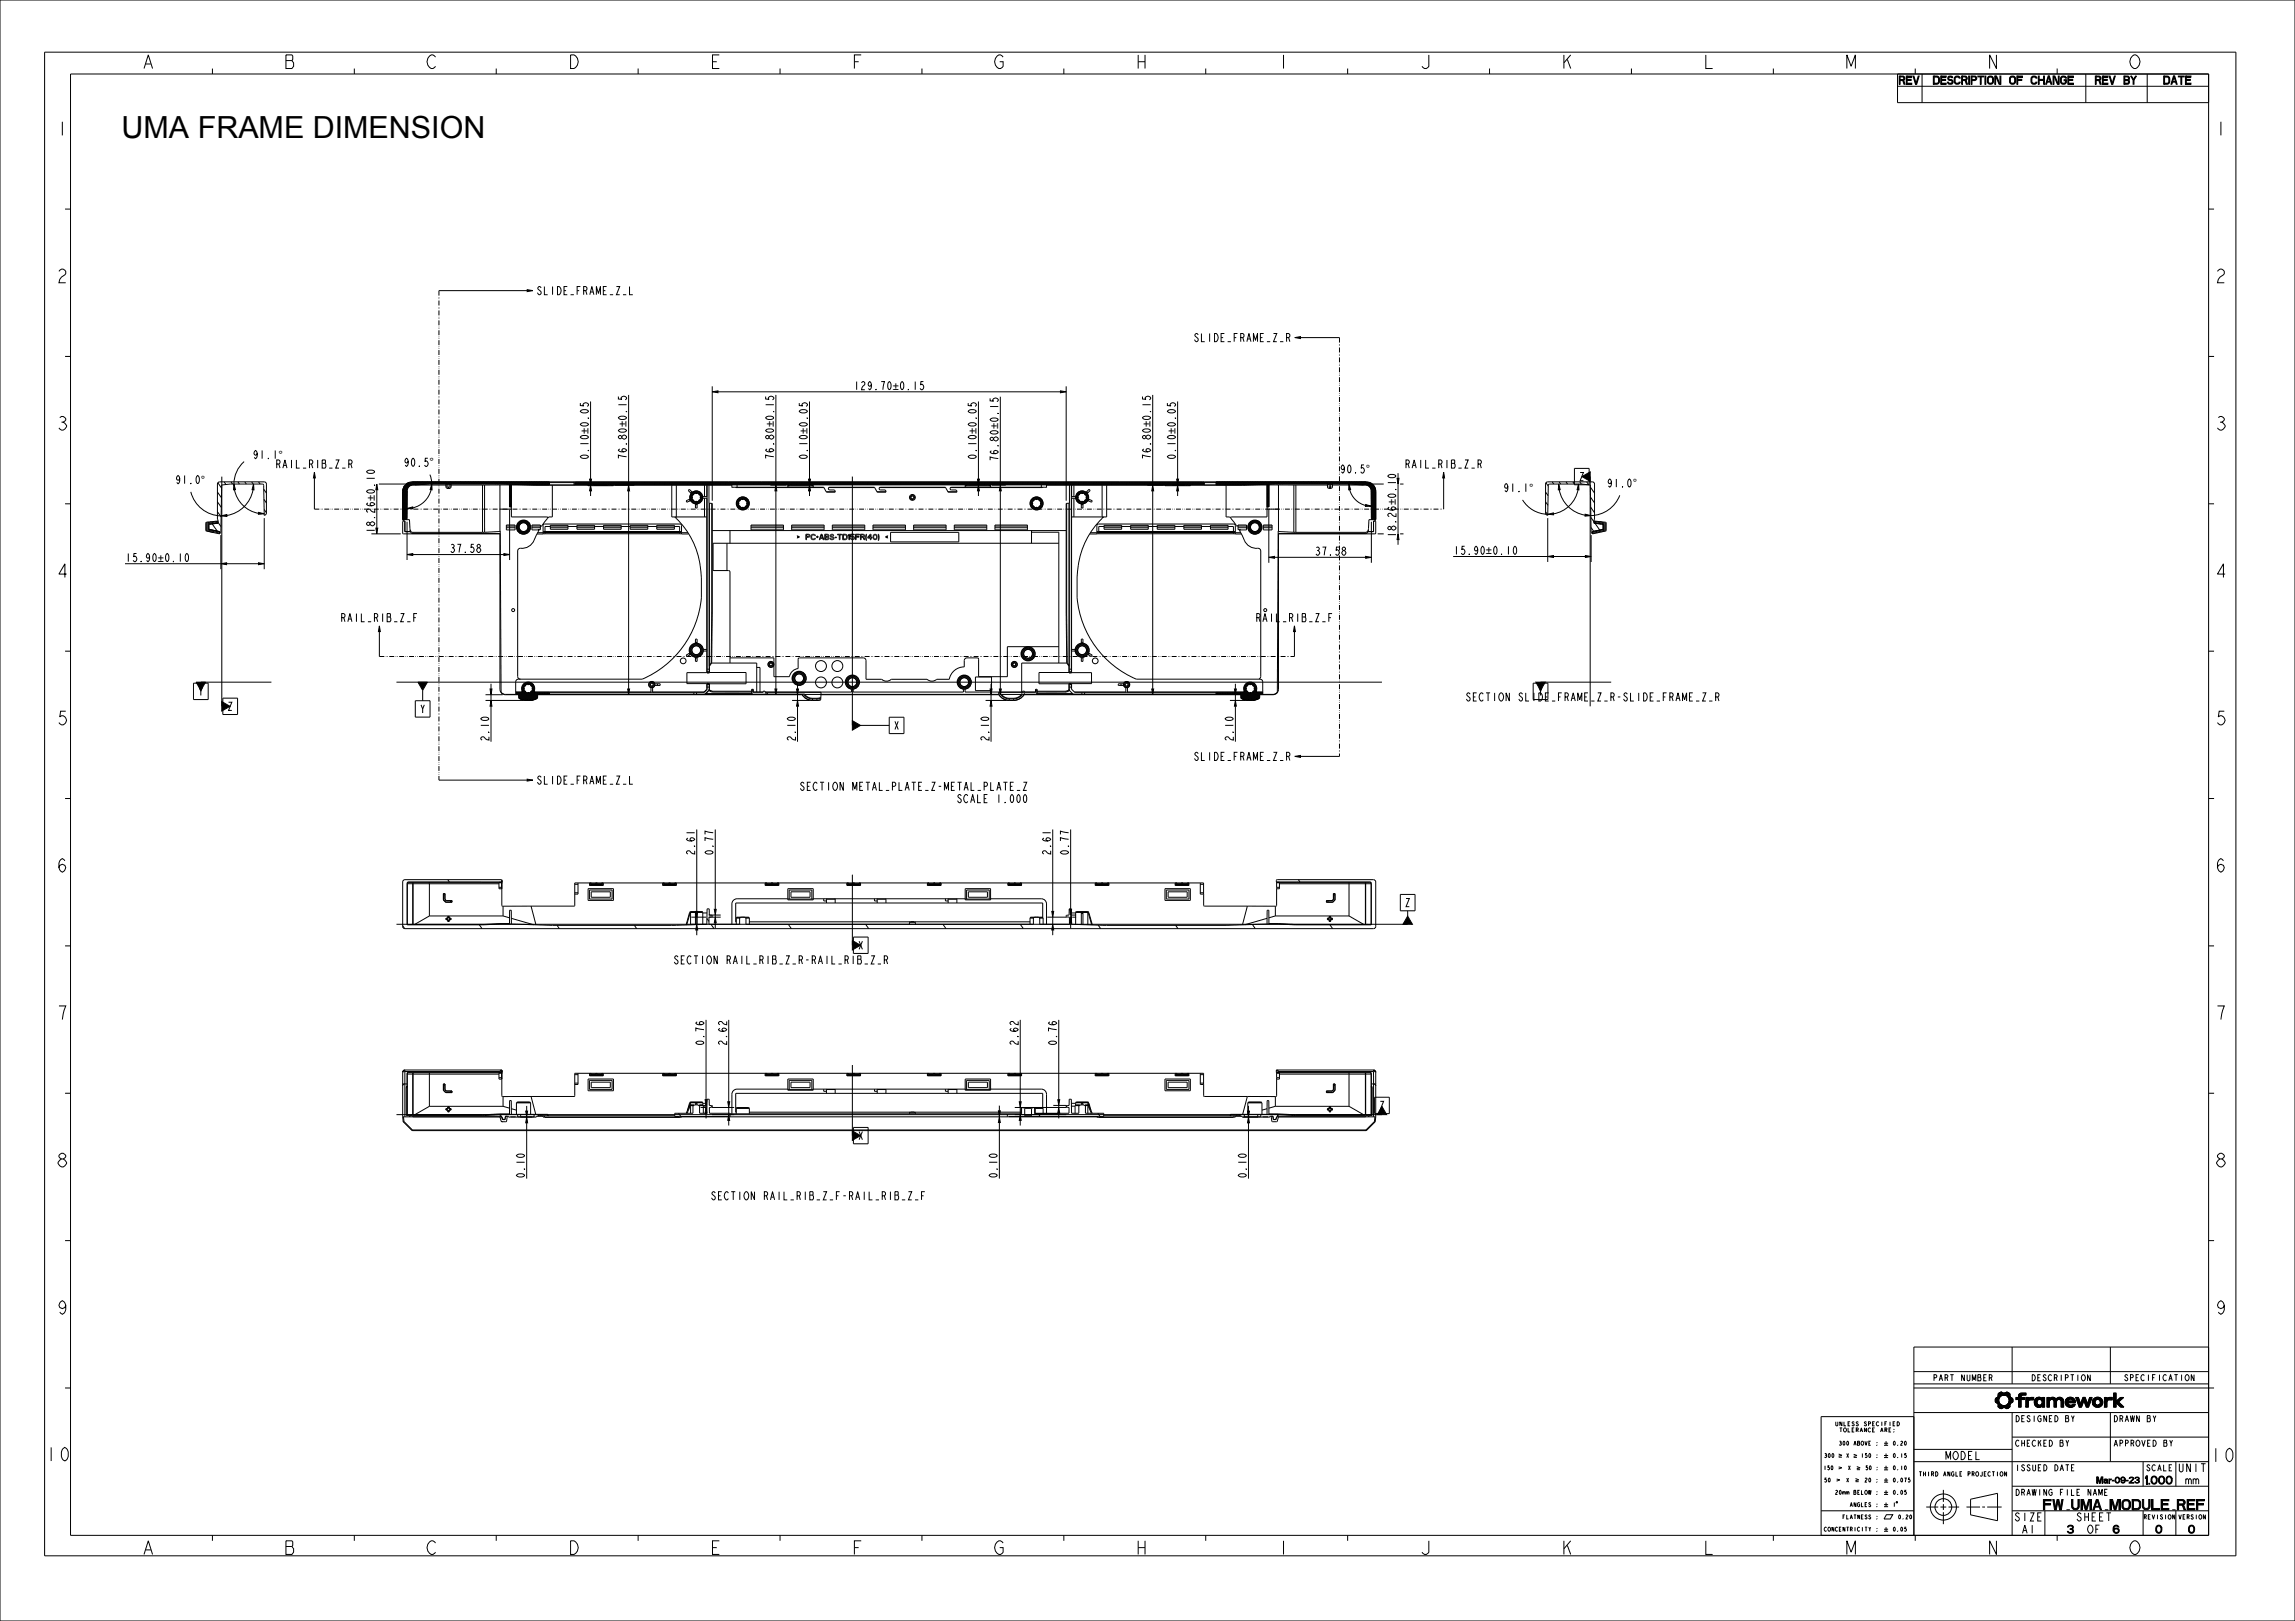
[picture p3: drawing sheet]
<svg xmlns="http://www.w3.org/2000/svg" width="841mm" height="594mm" viewBox="0 0 841 594" stroke-linecap="round" stroke-linejoin="round" font-family="sans-serif">
<defs><g id="words">
<text font-size="11.2" x="44.6" y="50.4">UMA FRAME DIMENSION</text>
<g font-size="6.5">
<text x="51.8" y="25.1">A</text>
<text x="103.8" y="25.1">B</text>
<text x="155.8" y="25.1">C</text>
<text x="207.8" y="25.1">D</text>
<text x="259.8" y="25.1">E</text>
<text x="311.8" y="25.1">F</text>
<text x="363.8" y="25.1">G</text>
<text x="415.8" y="25.1">H</text>
<text x="467.8" y="25.1">I</text>
<text x="519.8" y="25.1">J</text>
<text x="571.8" y="25.1">K</text>
<text x="623.8" y="25.1">L</text>
<text x="675.8" y="25.1">M</text>
<text x="727.8" y="25.1">N</text>
<text x="779.8" y="25.1">O</text>
<text x="20.3" y="49.6">1</text>
<text x="811.3" y="49.6">1</text>
<text x="20.3" y="103.6">2</text>
<text x="811.3" y="103.6">2</text>
<text x="20.3" y="157.6">3</text>
<text x="811.3" y="157.6">3</text>
<text x="20.3" y="211.6">4</text>
<text x="811.3" y="211.6">4</text>
<text x="20.3" y="265.6">5</text>
<text x="811.3" y="265.6">5</text>
<text x="20.3" y="319.6">6</text>
<text x="811.3" y="319.6">6</text>
<text x="20.3" y="373.6">7</text>
<text x="811.3" y="373.6">7</text>
<text x="20.3" y="427.6">8</text>
<text x="811.3" y="427.6">8</text>
<text x="20.3" y="481.6">9</text>
<text x="811.3" y="481.6">9</text>
<text x="16.2" y="535.4">10</text>
<text x="809.5" y="535.7">10</text>
<text x="51.8" y="569.6">A</text>
<text x="103.8" y="569.6">B</text>
<text x="155.8" y="569.6">C</text>
<text x="207.8" y="569.6">D</text>
<text x="259.8" y="569.6">E</text>
<text x="311.8" y="569.6">F</text>
<text x="363.8" y="569.6">G</text>
<text x="415.8" y="569.6">H</text>
<text x="467.8" y="569.6">I</text>
<text x="519.8" y="569.6">J</text>
<text x="571.8" y="569.6">K</text>
<text x="623.8" y="569.6">L</text>
<text x="675.8" y="569.6">M</text>
<text x="727.8" y="569.6">N</text>
<text x="779.8" y="569.6">O</text>
</g>
<text font-size="4.9" x="756.6" y="553.2">FW_UMA_MODULE_REF</text>
<g font-size="4.1">
<text x="327.1" y="142.8">±0.15</text>
<text x="327.1" y="142.8">±</text>
<text x="215.7" y="159" transform="rotate(-90 215.7 159)">±</text>
<text x="229.6" y="156.6" transform="rotate(-90 229.6 156.6)">±0.15</text>
<text x="229.6" y="156.6" transform="rotate(-90 229.6 156.6)">±</text>
<text x="283.6" y="156.6" transform="rotate(-90 283.6 156.6)">±0.15</text>
<text x="283.6" y="156.6" transform="rotate(-90 283.6 156.6)">±</text>
<text x="295.9" y="159" transform="rotate(-90 295.9 159)">±</text>
<text x="357.8" y="159" transform="rotate(-90 357.8 159)">±0.05</text>
<text x="357.8" y="159" transform="rotate(-90 357.8 159)">±</text>
<text x="365.8" y="157.2" transform="rotate(-90 365.8 157.2)">±0.15</text>
<text x="365.8" y="157.2" transform="rotate(-90 365.8 157.2)">±</text>
<text x="421.7" y="156.6" transform="rotate(-90 421.7 156.6)">±0.15</text>
<text x="421.7" y="156.6" transform="rotate(-90 421.7 156.6)">±</text>
<text x="430.8" y="159" transform="rotate(-90 430.8 159)">±</text>
<text x="102.1" y="168.1">°</text>
<text x="157.4" y="170.9">°</text>
<text x="500.4" y="173.4">°</text>
<text x="73.7" y="177.2">°</text>
<text x="598.3" y="178.5">°</text>
<text x="137.3" y="183.5" transform="rotate(-90 137.3 183.5)">±0.10</text>
<text x="137.3" y="183.5" transform="rotate(-90 137.3 183.5)">±</text>
<text x="511.6" y="185.1" transform="rotate(-90 511.6 185.1)">±0.10</text>
<text x="511.6" y="185.1" transform="rotate(-90 511.6 185.1)">±</text>
<text x="560.3" y="180.2">°</text>
<text x="544.5" y="203.2">±0.10</text>
<text x="544.5" y="203.2">±</text>
<text x="57.8" y="205.8">±0.10</text>
<text x="57.8" y="205.8">±</text>
</g>
<g font-size="3.9">
<text x="696.6" y="30.9">REV</text>
<text x="711.3" y="30.9">DESCRIPTION OF CHANGEREV BY</text>
<text x="793.7" y="30.9">DATE</text>
<text x="312.7" y="142.8">129.70</text>
<text x="92.5" y="168.1">91.1 °</text>
<text x="147.8" y="170.9">90.5 °</text>
<text x="215.7" y="168.6" transform="rotate(-90 215.7 168.6)">0.10 ±0.05</text>
<text x="229.6" y="168.6" transform="rotate(-90 229.6 168.6)">76.80</text>
<text x="283.6" y="168.6" transform="rotate(-90 283.6 168.6)">76.80</text>
<text x="295.9" y="168.6" transform="rotate(-90 295.9 168.6)">0.10 ±0.05</text>
<text x="357.8" y="168.6" transform="rotate(-90 357.8 168.6)">0.10</text>
<text x="365.8" y="169.2" transform="rotate(-90 365.8 169.2)">76.80</text>
<text x="421.7" y="168.6" transform="rotate(-90 421.7 168.6)">76.80</text>
<text x="430.8" y="168.6" transform="rotate(-90 430.8 168.6)">0.10 ±0.05</text>
<text x="490.8" y="173.4">90.5 °</text>
<text x="64.1" y="177.2">91.0 °</text>
<text x="578.4" y="176.1">Z</text>
<text x="588.7" y="178.5">91.0 °</text>
<text x="550.7" y="180.2">91.1 °</text>
<text x="137.3" y="195.5" transform="rotate(-90 137.3 195.5)">18.26</text>
<text x="511.6" y="197.1" transform="rotate(-90 511.6 197.1)">18.26</text>
<text x="164.6" y="202.5">37.58</text>
<text x="481.7" y="203.5">37.58</text>
<text x="532.5" y="203.2">15.90</text>
<text x="45.8" y="205.8">15.90</text>
<text x="72.4" y="254.8">Y</text>
<text x="540.5" y="256.9">SECTION</text>
<text x="563.3" y="254.8">Y</text>
<text x="570.1" y="256.9">SLIDE_FRAME_Z_R-SLIDE_FRAME_Z_R</text>
<text x="83.2" y="260.3">Z</text>
<text x="153.7" y="261.3">Y</text>
<text x="327.4" y="267.3">X</text>
<text x="179.2" y="271.8" transform="rotate(-90 179.2 271.8)">2.10</text>
<text x="291.5" y="271.8" transform="rotate(-90 291.5 271.8)">2.10</text>
<text x="362.4" y="271.8" transform="rotate(-90 362.4 271.8)">2.10</text>
<text x="452" y="271.8" transform="rotate(-90 452 271.8)">2.10</text>
<text x="296.4" y="289.6">SECTION</text>
<text x="324.2" y="289.6">METAL_PLATE_Z-METAL_PLATE_Z</text>
<text x="353.1" y="294.1">SCALE1.000</text>
<text x="254.6" y="313.6" transform="rotate(-90 254.6 313.6)">2.61</text>
<text x="261.4" y="313.6" transform="rotate(-90 261.4 313.6)">0.77</text>
<text x="385" y="313.6" transform="rotate(-90 385 313.6)">2.61</text>
<text x="391.6" y="313.6" transform="rotate(-90 391.6 313.6)">0.77</text>
<text x="514.6" y="332.3">Z</text>
<text x="314.2" y="347.9">X</text>
<text x="250.2" y="353.2">SECTION</text>
<text x="277.1" y="353.2">RAIL_RIB_Z_R-RAIL_RIB_Z_R</text>
<text x="258" y="383.3" transform="rotate(-90 258 383.3)">0.76</text>
<text x="266.3" y="383.3" transform="rotate(-90 266.3 383.3)">2.62</text>
<text x="373.1" y="383.3" transform="rotate(-90 373.1 383.3)">2.62</text>
<text x="387.2" y="383.3" transform="rotate(-90 387.2 383.3)">0.76</text>
<text x="505.2" y="406.6">Z</text>
<text x="314.2" y="417.6">X</text>
<text x="192.3" y="431.9" transform="rotate(-90 192.3 431.9)">0.10</text>
<text x="365.5" y="431.9" transform="rotate(-90 365.5 431.9)">0.10</text>
<text x="456.7" y="431.9" transform="rotate(-90 456.7 431.9)">0.10</text>
<text x="263.9" y="439.7">SECTION</text>
<text x="290.7" y="439.7">RAIL_RIB_Z_F-RAIL_RIB_Z_F</text>
<text x="713.9" y="534.9">MODEL</text>
<text x="799" y="539.4">UNIT</text>
<text x="785.2" y="543.9">1.000</text>
<text x="801.1" y="543.9">mm</text>
<text x="739" y="557.4">SIZE</text>
<text x="761.9" y="557.4">SHEET</text>
<text x="741.1" y="561.9">A1</text>
<text x="757.9" y="561.9">3</text>
<text x="765.1" y="561.9">OF</text>
<text x="774.3" y="561.9">6</text>
<text x="790.1" y="561.9">0</text>
<text x="802.1" y="561.9">0</text>
</g>
<g font-size="2.9">
<text x="710.3" y="506">PART NUMBER</text>
<text x="746.3" y="506">DESCRIPTION</text>
<text x="780.6" y="506">SPECIFICATION</text>
<text x="738.3" y="521">DESIGNED BY</text>
<text x="774.3" y="521">DRAWN BY</text>
<text x="738.3" y="530">CHECKED BY</text>
<text x="774.3" y="530">APPROVED BY</text>
<text x="738.3" y="539">ISSUED DATE</text>
<text x="787.2" y="539">SCALE</text>
<text x="767.9" y="543.5">Mar-09-23</text>
<text x="738.3" y="548">DRAWING FILE NAME</text>
</g>
<g font-size="2.1">
<text x="706.1" y="540.9">THIRD ANGLE PROJECTION</text>
<text x="786.5" y="556.7">REVISION VERSION</text>
</g>
<g font-size="2">
<text x="674.6" y="522.5">UNLESS SPECIFIED</text>
<text x="675.8" y="524.7">TOLERANCE ARE:</text>
<text x="676.5" y="529.6">300 ABOVE :</text>
<text x="672" y="538.6">150</text>
<text x="672.1" y="534.1">300</text>
<text x="677.1" y="534.1">X</text>
<text x="677.2" y="538.6">X</text>
<text x="680.7" y="538.6">50 :</text>
<text x="692.7" y="534.1">0.15</text>
<text x="692.7" y="538.6">0.10</text>
<text x="672.1" y="543.1">50</text>
<text x="676.5" y="543.1">X</text>
<text x="680.3" y="543.1">20 :</text>
<text x="692.7" y="543.1">0.075</text>
<text x="675.4" y="547.6">20mm BELOW :</text>
<text x="677.6" y="556.6">FLATNESS :</text>
<text x="679.8" y="552.1">ANGLES :</text>
<text x="692.7" y="552.1">1</text>
<text x="672.1" y="561.1">CONCENTRICITY : 0.05</text>
</g>
</g></defs>
<g fill="#000">
<path d="M708.8 27.9h1.4l.5 .6v1.7l-.5 .6-1.4 .1v-.4l1.2-.1 .4-.6-.2-1.4-1.4-.2zM193.2 106.2l2.1 .3-2.1 .4zM474.5 123.7l2.1-.3v.7zM261 143.6l2.1-.4v.7zM388.6 143.2l2.1 .4-2.1 .3zM85.7 177.4l.6 2-.7 .1zM92.9 177.4l.2 2.1-.7-.1zM115.2 173l.4 2.1h-.7zM158.2 177.4l.1 2.1-.7-.1zM216.4 177.8l.4 2.1h-.7zM216.1 175.6h.7l-.4 2.1zM230.4 177.8l.3 2.1h-.7z"/>
<path d="M284.3 177.8l.4 2.1h-.7zM296.6 177.8l.4 2.1h-.7zM296.3 175.6h.7l-.4 2.1zM358.5 177.8l.4 2.1h-.7zM358.2 175.6h.7l-.4 2.1zM366.6 177.8l.3 2.1h-.7zM422.4 177.8l.4 2.1h-.7zM431.5 177.8l.4 2.1h-.7zM431.2 175.6h.7l-.4 2.1zM494.3 177.4l.6 2-.7 .1zM529 173l.4 2.1h-.7zM571.2 177.4l.5 2-.7 .1z"/>
<path d="M578.5 177.4l.1 2.1-.7-.1zM81 189l2.1-.5 .1 .7zM94.8 187.8l2 .5-2.1 .2zM149.2 186.3l2-.5 .1 .6zM500.5 184.9l2 .6-2.1 .1zM567.2 188.5l2-.5 .1 .6zM580.9 188.4l2.1 .5-2.2 .2zM80.9 206.6l2.1-.4v.7zM94.7 206.2l2.1 .4-2.1 .3zM149.2 203.2l2.1-.3v.7zM184.6 202.9l2.1 .3-2.1 .4zM465 204.2l2.1-.3v.7z"/>
<path d="M500.4 203.9l2.1 .3-2.1 .4zM567.2 203.9l2.1-.3v.7zM581 203.6l2.1 .3-2.1 .4zM139 229.3l.4 2.1h-.7zM474.3 229.3l.4 2.1h-.7zM179.6 252.5h.7l-.4 2.1zM179.9 256.7l.4 2.1h-.7zM230 252.5h.7l-.3 2.1zM284 252.5h.7l-.4 2.1zM291.9 252.5h.7l-.3 2.1zM292.3 256.7l.3 2.1h-.7zM362.8 252.5h.7l-.3 2.1z"/>
<path d="M363.2 256.7l.3 2.1h-.7zM366.2 252.5h.7l-.3 2.1zM422.1 252.5h.7l-.4 2.1zM452.4 252.5h.7l-.4 2.1zM452.7 256.7l.4 2.1h-.7zM474.5 277.2l2.1-.4v.7zM193.2 285.5l2.1 .4-2.1 .3zM255.3 338.7l.4 2.1h-.7zM255 334h.7l-.4 2.1zM261.8 333.2h.7l-.4 2.1zM262.1 336.1l.4 2.1h-.7zM385.8 338.7l.3 2.1h-.7z"/>
<path d="M385.4 334h.7l-.3 2.1zM392 333.2h.7l-.4 2.1zM392.3 336.1l.4 2.1h-.7zM192.7 407.1h.7l-.4 2.1zM193 409.3l.4 2.1h-.7zM258.7 405.8l.4 2.1h-.7zM258.4 403h.7l-.4 2.1zM267 408.4l.4 2.1h-.7zM266.7 403.7h.7l-.4 2.1zM365.9 407h.7l-.4 2.1zM366.2 409.2l.4 2.1h-.7zM373.9 408.4l.3 2.1h-.7z"/>
<path d="M373.5 403.7h.7l-.3 2.1zM388 405.8l.3 2.1h-.7zM387.6 403h.7l-.3 2.1zM457.1 407.1h.7l-.3 2.1zM457.5 409.3l.3 2.1h-.7zM731.3 513.8l1.2-.1 .1 .3-.7 .2zM731.3 512.4l1.4-.2-.2 1.5-1.2 .1zM731.9 514.2l.7-.2 .8 .8-1.2 .6v-.8zM733.1 510.2h.4zM732.2 511.5l1.9-.3-.8 .3-.6 .7-1.3 .2 .6-.4zM733.2 516.2l.3-.1zM732.5 510.5l1-.3 .5 .3z"/>
<path d="M732.7 515.9l1.4-.1-.9 .4zM732.4 510.6l1.7-.1zM732.5 515.8h1.9zM732.3 510.7l4-.1 .2 .3-4.3 .6zM734.1 511.2l2.4-.3v.6l-1 .1zM732.2 515.4l1.2-.6 3.1 .6-.2 .3-3.8 .1zM734.5 515.8l1.8-.1-1.1 .4zM734.7 510.5l.9-.3zM735.2 516.1l.9-.2zM734.4 510.5l1.2-.3 .7 .4zM734.7 515.1l1.8-.4v.7zM735.5 511.6h1z"/>
<path d="M735.4 514.8l1.2-.2zM735.6 511.7h1zM735.5 514.7l1.1-.2zM735.7 511.8h.9zM735.6 514.6l1-.1zM735.8 511.9h.9zM735.8 514.4l.9-.1zM735.9 512h.8zM735.9 514.3l.9-.1zM736 512.1l.7-.1 .7 .4-1.2 .1zM736.1 514l1.4-.2-1.6 .5zM736.2 512.5h1.3z"/>
<path d="M736.2 513.8l1.3-.1zM736.2 512.6h1.3zM736.2 513.7h1.3zM736.3 512.7h1.3zM736.3 513.6l1.3-.1zM736.3 512.9h1.3zM736.3 513.4l1.3-.1zM736.3 513l1.3-.1v.3l-1.3 .1zM736.3 513.3l1.3-.1zM738.8 512.1h.9l.9-.5v.5l-1.8 .7zM739.7 511.6l1-.1-1 .6zM739.7 511.5l1-.1z"/>
<path d="M739.7 511.4l1.1-.1zM740 510.8l.7-.3h1.7v.7h-2.6zM739.7 511.3l1.2-.1zM739.8 511.2h1.4zM738.8 512.8l1.8-.7h1.3v.7h-1.3v2.8h-.9v-2.8zM743.3 513.4v2.2h-.9zM742.4 512.1h.9v.6l.6-.6h1.3v.9l-1.8 .2-1 2.4zM745.8 512.7l1.6 .1-1.7 .1zM745.5 514l.9-.1zM745.5 513.7l.9-.1v.3l-.9 .1zM745.5 514.2h.9zM745.5 513.6l1-.1z"/>
<path d="M745.5 514.3h1zM745.5 513.4l1-.1zM745.6 514.4l1 .1zM745.6 513.3l1-.1zM745.6 514.6h1zM745.6 513.1h1.1zM745.7 513l1.2-.1zM745.7 514.7h1.1zM745.7 514.8h1.2zM745.7 512.9l1.6-.1zM746.6 512.1h1zM747 515.7h.4z"/>
<path d="M745.8 514.9h1.8l.7-.6v.8zM746.8 515.6h.9zM746.4 512.2h1.4zM746.1 512.4l.3-.2 1.7 .1zM746.4 515.5h1.6zM746.3 515.4h1.8zM746 512.5h2.2zM746.1 515.3l2.1-.1zM746 512.5h2.3zM746 515.2l2.3-.1zM745.9 512.6h2.4zM745.8 515l2.5 .1-2.3 .1z"/>
<path d="M748.3 512.1h.9v3.5h-.9v-2l-.4-.7 .4-.3zM745.8 512.7l2.5-.1-.4 .3zM750.1 512.1h.9v3.5h-.9zM751.8 512.8h2.7l-.8 .6-.1 2.2h-.9v-2.2l-.4-.5zM751.2 512.4l1.2-.4 1 .7-1.7 .1-.6 .5zM753.7 512.4l.9-.4a1.39 1.39 0 0 1 1.5 1.1l-.9 .1-.5-.4h-1.3zM755.2 513.2l.9-.1 .1 2.5h-.9zM756.9 514.3h.9zM756.9 513.3l.9-.2zM756.9 514.4h.9zM756.9 513.1l1-.1zM756.9 514.6h1z"/>
<path d="M757 513l1-.1zM757 514.7h1zM757.1 512.9l1.1-.1zM757.1 514.8h1.1zM757.1 512.8l1.5-.1zM757.1 514.9h1.3zM757.3 512.6a1.89 1.89 0 0 1 3.1 .6l-.9 .1-.7-.6-1.7 .1zM757.2 515h1.5zM758.3 515.7l1.1-.1zM757.2 515l3.3-.4-.3 .5-2.8 .1zM756.9 513.4h3.6v.5l-3.7 .1zM757.4 515.2l2.8-.1-.8 .5-1.1 .1z"/>
<path d="M759.5 513.3l.9-.1 .1 .2zM756.8 514l3.7-.1-2.8 .1-.8 .3zM760.7 512.1h.9l.8 2.4-.4 1.1zM763.3 512.1h.8l.9 2.3 1.6-2.3-1.3 3.5h-.8l-.9-2.4-.9 2.4h-.7zM765.8 512.1h.8l-1.6 2.3zM766.8 514l.9-.1zM766.8 513.7l.9-.1v.3l-.9 .1zM766.8 514.2h.9zM766.8 513.6l.9-.1zM766.8 514.3h1zM766.8 513.4l1-.1zM766.9 514.4l.9 .1z"/>
<path d="M766.9 513.3l1-.1zM766.9 514.6h1zM766.9 513.1l1.1-.1zM767 514.7h1.1zM767 513l1.2-.1zM767 514.8h1.3zM767 512.9l1.6-.1zM767.3 512.6a1.94 1.94 0 0 1 3.2 .7l-.9 .1-.8-.6-1.8 .1zM767.1 514.9h3.1a1.97 1.97 0 0 1-3.1 0zM769.6 513.4l.9-.1-.1 1.4-.2 .2h-1.4l.7-.5zM772.1 513.4v2.2h-.9zM771.2 512.1h.9v.6l.6-.6h1.3v.9l-1.8 .2-1 2.4z"/>
<path d="M774.5 510.5h.9v3l1.6-1.4h1.2l-1.9 1.6 2 1.9h-1.2l-1.7-1.6v1.6h-.9zM748.8 549.5h.5v3.7h-.5zM749.3 549.5h2.3v.5h-2.3zM749.3 551h2v.5h-2zM752.3 549.5h.4l.7 3.7h-.5zM753.8 549.5h.5l-.8 3.7h-.5zM754 549.5h.4l.8 3.7h-.4zM755.5 549.5h.5l-.6 3.7h-.5z"/>
</g>
<g fill="none" stroke="#000" stroke-width=".37">
<path d="M0 0h841v594h-841zM16.3 19.1h803v551h-803zM25.8 27.1h783.5v535.5h-783.5zM77.8 25.1v2M129.8 25.1v2M181.8 25.1v2M233.8 25.1v2M285.8 25.1v2M337.8 25.1v2M389.8 25.1v2M441.8 25.1v2M493.8 25.1v2"/>
<path d="M545.8 25.1v2M597.8 25.1v2M649.8 25.1v2M695.3 27.1v10.5h114M695.3 31.6h114M701.8 25.1v2M704.3 27.1v10.5M708.5 27.9h.3v3h-.3zM708.6 27.9v3M708.8 27.9h1.4l.5 .6v1.7l-.5 .6-1.4 .1v-.4l1.2-.1 .4-.6-.2-1.4-1.4-.2zM753.8 25.1v2M764.3 27.1v10.5"/>
<path d="M786.8 27.1v10.5M23.8 76.6h2M809.3 76.6h2M160.8 106.5h32.4M193.2 106.2l2.1 .3-2.1 .4zM198.3 105.5l-.5-.5-.7 .5 .1 .5 1.1 1-.2 .8-.6 .2-.6-.7M199.5 105v3h1.2M202.5 105v3M204.3 105a1.51 1.51 0 0 1 1.3 1.5 1.51 1.51 0 0 1-1.3 1.5zM206.7 106.5h.7M207.9 105h-1.2v3h1.2M209.1 108h1.2"/>
<path d="M211.5 106.5h.7M212.7 105h-1.2v3M213.9 106.5h.7l.5-.5v-.5l-.5-.5h-.7v3M214.6 106.5l.5 1.5M216.1 108l.8-3 .7 3M216.4 107h.9M218.5 108v-3l.8 2.5 .7-2.5v3M221.1 106.5h.7M222.3 105h-1.2v3h1.2M223.5 108h1.2M225.9 105h1.2l-1.2 3h1.2M228.3 108h1.2"/>
<path d="M230.7 105v3h1.2M23.8 130.6h2M338.4 139.8h-.9l-.2 1.3 .3-.3a1.01 1.01 0 0 1 .9 1 1.01 1.01 0 0 1-.9 1l-.4-.5M439.1 122.7l-.5-.5-.7 .5 .1 .5 1.1 1-.2 .8-.6 .2-.6-.7M440.3 122.2v3h1.2M443.3 122.2v3M445.1 122.2a1.51 1.51 0 0 1 1.3 1.5 1.51 1.51 0 0 1-1.3 1.5zM447.5 123.7h.7M448.7 122.2h-1.2v3h1.2M449.9 125.2h1.2M452.3 123.7h.7M453.5 122.2h-1.2v3"/>
<path d="M454.7 123.7h.7l.5-.5v-.5l-.5-.5h-.7v3M455.4 123.7l.5 1.5M456.9 125.2l.8-3 .7 3M457.2 124.2h.9M459.3 125.2v-3l.8 2.5 .7-2.5v3M461.9 123.7h.7M463.1 122.2h-1.2v3h1.2M464.3 125.2h1.2M466.7 122.2h1.2l-1.2 3h1.2M469.1 125.2h1.2M471.5 123.7h.7l.5-.5v-.5l-.5-.5h-.7v3M472.2 123.7l.5 1.5"/>
<path d="M474.5 123.7l2.1-.3v.7zM476.6 123.7h14.2M809.3 130.6h2M212.7 147.7v.9l1.2 .2-.2-.3a1.01 1.01 0 0 1 1-.9 1.01 1.01 0 0 1 1 .9l-.5 .4M216.4 147.1v28.5M226.6 145.3v.9l1.3 .2-.3-.3a1.01 1.01 0 0 1 1-.9 1.01 1.01 0 0 1 1 .9l-.5 .4M226.9 157.5a2.12 2.12 0 0 1 2.7 .3 2.03 2.03 0 0 1-3 0zM230.4 144.7v33.1M261 143.6l2.1-.4v.7zM261 141.6v41.9M263.1 143.6h125.5M280.6 145.3v.9l1.2 .2-.2-.3a1.01 1.01 0 0 1 1-.9 1.01 1.01 0 0 1 1 .9l-.5 .4"/>
<path d="M280.8 157.5a2.12 2.12 0 0 1 2.8 .3 2.03 2.03 0 0 1-3 0zM284.3 144.7v33.1M292.9 147.7v.9l1.2 .2-.2-.3a1.01 1.01 0 0 1 1-.9 1.01 1.01 0 0 1 1 .9l-.5 .4M296.6 147.1v28.5M325.6 140.1l.3-.3a2.03 2.03 0 0 1 0 3 2.12 2.12 0 0 1-.3-2.7zM354.8 147.7v.9l1.2 .2-.2-.3a1.01 1.01 0 0 1 1-.9 1.01 1.01 0 0 1 1 .9l-.5 .4M355 159.9a2.12 2.12 0 0 1 2.8 .3 2.03 2.03 0 0 1-3 0zM358.5 147.1v28.5M362.8 146v.9l1.3 .1-.3-.3a1.01 1.01 0 0 1 1-.9 1.01 1.01 0 0 1 1 .9l-.5 .5M363.1 158.1a2.12 2.12 0 0 1 2.7 .3 2.03 2.03 0 0 1-3 0zM366.6 145.4v32.4M388.6 143.2l2.1 .4-2.1 .3z"/>
<path d="M390.7 141.6v41.9M418.7 145.3v.9l1.2 .2-.2-.3a1.01 1.01 0 0 1 1-.9 1.01 1.01 0 0 1 1 .9l-.5 .4M418.9 157.5a2.12 2.12 0 0 1 2.8 .3 2.03 2.03 0 0 1-3 0zM422.4 144.7v33.1M427.8 147.7v.9l1.2 .2-.2-.3a1.01 1.01 0 0 1 1-.9 1.01 1.01 0 0 1 1 .9l-.5 .4M431.5 147.1v28.5M79.8 176.9l1.4 2M79.9 176.8l.6-.2 16.7 .1 .4 .7-.1 11.1-.7 .4-.2-11-.2-.5h-12.1l-3.1 .3-.3 17.4-.4 .4v-.7l-4-.8v-1.9l3.4-.4-.2-14.3zM82.1 176.6l.7 .9M84.7 176.6l.5 .8M85.7 177.4l.6 2-.7 .1zM85.9 179.5a10.9 10.9 0 0 0 8.8 8.6"/>
<path d="M87.2 176.6l.5 .8M89.5 169.2a10.9 10.9 0 0 0-3.8 8.2M89.7 176.6l.6 .8M92.2 176.6l.6 .8M92.7 179.5a11.7 11.7 0 0 1-9.6 9.4M92.9 177.4l.2 2.1-.7-.1zM94.8 176.6l.5 .8M96.7 179.3l.9 1.4M101.4 170h.8l.4-.5v-.5l-.4-.5h-.8v3M102.2 170l.4 1.5M103.7 171.5l.7-3 .8 3M104 170.5h.9"/>
<path d="M106.8 168.5v3M108.6 168.5v3h1.2M111 171.5h1.2M113.4 170h.8l.4-.5v-.5l-.4-.5h-.8v3M114.2 170l.4 1.5M115.2 173l.4 2.1h-.7zM115.2 175.1v11.5M116.4 168.5v3M118.1 168.5h1l.2 .3-.2 1 .3 1.2-.3 .5h-1zM118.1 169.8h1M120.6 171.5h1.2M123 168.5h1.2l-1.2 3h1.2"/>
<path d="M125.4 171.5h1.2M127.8 170h.8l.4-.5v-.5l-.4-.5h-.8v3M128.6 170l.4 1.5M134.6 172.6a2.12 2.12 0 0 1 2.7 .3 2.03 2.03 0 0 1-3 0zM138.1 179.5v14M138.8 177.4h11.3M147.6 180l1.6 2.3M147.6 179.7l1.6 2.3M147.7 179.4l1.5 2.3M147.7 179.2l1.5 2.2M147.8 178.9l1.4 2.1M147.9 178.7l1.3 2"/>
<path d="M148 178.5l1.2 1.9M148.1 178.4l1.1 1.7M148.2 178.2l1.1 1.5M148.3 178l1 1.5M148.4 177.9l1 1.3M148.5 177.7l.9 1.3M148.7 177.6l.8 1.2M148.8 177.5l.8 1.2M148.9 177.3l.8 1.2M149.1 177.2l.8 1.1M149.2 177.1l.8 1.1M149.3 179.8l-.1 10.3-.8 .3"/>
<path d="M149.4 177l.8 1.1M149.6 176.9l.7 1.1M149.7 176.9l.8 1M149.9 176.8l.8 1.1M150.1 176.7l.8 1.1M150.3 176.7l.8 1.1M150.5 176.7l.8 1.1M150.7 176.6l.8 1.2M150.9 176.6l.8 1.1M151.1 176.6l.9 1.1M151.3 177.8l-1.5 .6-.5 1.4M151.4 176.6l.8 1.1"/>
<path d="M151.6 176.6l.8 1.1M151.8 176.6l.8 1.1M152.1 176.6l.7 1.1M152.3 176.6l.7 1.1M152.5 176.6l.8 1M152.7 176.6l.8 1M153 176.6l.7 1M153.2 176.6l.7 1M153.4 176.6l.7 1M153.6 176.6l.7 1M153.9 176.6l.7 1M154.1 176.6l.7 .9"/>
<path d="M154.3 176.6l.7 .9M154.6 176.6l.6 .9M154.8 176.6l.6 .9M155 176.6l.7 .9M155.2 176.6l.7 .9M155.5 176.6l.6 .9M155.7 176.6l.6 .8M155.9 176.6l.6 .8M156.2 176.6l.5 .8M156.4 176.6l.6 .8M156.6 176.6l.6 .8M156.8 176.6l.6 .8"/>
<path d="M157.1 176.6l.5 .8M157.3 176.6l.6 .8M157.3 177.4h27M157.3 177.4l-6 .4M157.5 176.6l.6 .8M157.5 173.9l.7 3.5M157.8 176.6l.5 .8M158 179.5a9 9 0 0 1-6.7 6.6M158 176.6l.5 .8M158.2 176.6l.6 .8M158.2 177.4l.1 2.1-.7-.1zM158.4 176.6l.6 .8"/>
<path d="M158.7 176.6l.5 .8M158.9 176.6l.6 .8M159.1 176.6l.6 .8M159.4 176.6l.5 .8M159.6 176.6l.5 .8M159.8 176.6l.6 .8M160 176.6l.6 .8M160.3 176.6l.5 .8M160.5 176.6l.6 .8M160.7 176.6l.6 .8M161 176.6l.5 .8M161.2 176.6l.5 .8"/>
<path d="M161.4 176.6l.6 .8M161.6 176.6l.6 .8M161.9 176.6l.5 .8M162.1 176.6l.6 .8M162.3 176.6l.6 .8M162.5 176.6l.6 .8M162.8 176.6l.5 .8M163 176.6l.6 .8M163.2 176.6l.6 .8M163.4 177.5l.1 1.2M163.5 176.6l.5 .8M163.7 176.6l.5 .8"/>
<path d="M163.9 176.6l.6 .8M164.1 176.6l.6 .8M164.4 176.6l.5 .8M164.6 176.6l.6 .8M164.8 176.6l.6 .8M165.1 176.6l.5 .8M165.3 177.5l-.1 1.2M165.3 176.6l.5 .8M165.5 176.6l.6 .8M165.7 176.6l.6 .8M166 176.6l.5 .8M166.2 176.6l.6 .8"/>
<path d="M166.4 176.6l.6 .8M166.7 176.6l.5 .8M166.9 176.6l.5 .8M167.1 176.6l.6 .8M167.3 176.6l.6 .8M167.6 176.6l.5 .8M167.8 176.6l.6 .8M168 176.6l.6 .8M168.3 176.6l.5 .8M168.5 176.6l.5 .8M168.7 176.6l.6 .8M168.9 176.6l.6 .8"/>
<path d="M169.2 176.6l.5 .8M169.4 176.6l.6 .8M169.6 176.6l.6 .8M169.8 176.6l.6 .8M170.1 176.6l.5 .8M170.3 176.6l.6 .8M170.5 176.6l.6 .8M170.8 176.6l.5 .8M171 176.6l.5 .8M171.2 176.6l.6 .8M171.4 176.6l.6 .8M171.7 176.6l.5 .8"/>
<path d="M171.9 176.6l.6 .8M172.1 176.6l.6 .8M172.4 176.6l.5 .8M172.6 176.6l.5 .8M172.8 176.6l.6 .8M173 176.6l.6 .8M173.3 176.6l.5 .8M173.5 176.6l.6 .8M173.7 176.6l.6 .8M174 176.6l.5 .8M174.2 176.6l.5 .8M174.4 176.6l.6 .8"/>
<path d="M174.6 176.6l.6 .8M174.9 176.6l.5 .8M175.1 176.6l.6 .8M175.3 176.6l.6 .8M175.6 176.6l.5 .8M175.8 176.6l.5 .8M176 176.6l.6 .8M176.2 176.6l.6 .8M176.5 176.6l.5 .8M176.7 176.6l.6 .8M176.9 176.6l.6 .8M177.1 176.6l.6 .8"/>
<path d="M177.4 176.6l.5 .8M177.6 176.6l.6 .8M177.8 176.6l.6 .8M178.1 176.6l.5 .8M178.3 176.6l.6 .8M178.5 176.6l.6 .8M178.7 176.6l.6 .8M179 176.6l.5 .8M179.2 176.6l.6 .8M179.4 176.6l.6 .8M179.7 176.6l.5 .8M179.9 176.6l.5 .8"/>
<path d="M180.1 176.6l.6 .8M180.3 176.6l.6 .8M180.6 176.6l.5 .8M180.8 176.6l.6 .8M181 176.6l.6 .8M181.3 176.6l.5 .8M181.5 176.6l.5 .8M181.7 176.6l.6 .8M181.9 176.6l.6 .8M182.2 176.6l.5 .8M182.4 176.6l.6 .8M182.6 176.6l.6 .8"/>
<path d="M182.9 176.6l.5 .8M183.1 176.6l.5 .8M183.3 176.6l.6 .8M183.5 176.6l.6 .8M183.8 176.6l.5 .8M184 176.6l.6 .8M184.2 176.6l.6 .8M184.3 177.4l2.4 .1M184.5 176.6l.5 .8M184.7 176.6l.6 .8M184.9 176.6l.6 .8M185.1 176.6l.6 .8"/>
<path d="M185.4 176.6l.6 .8M185.6 176.6l.6 .8M185.8 176.6l.6 .8M186 176.6l.7 .8M186.3 176.6l1.1 1.5M186.5 176.6l.9 1.2M186.7 179.8l.7 .9M186.7 179.5l.7 .9M186.7 179.2l.7 .9M186.7 178.8l.7 1M186.7 178.5l.7 .9M186.7 178.2l.7 .9"/>
<path d="M186.7 177.9l.7 .9M186.7 177.5l.7 1M186.7 177.5v8.3h.7M186.7 176.6l.7 .9M187 176.6l.6 .9M187.2 176.6l.6 .9M187.4 177.5v8.3M187.4 177.5l9 .3M187.4 176.6l.7 .9M187.6 176.6l.7 .9M187.9 176.6l.6 .9M188.1 176.6l.7 .9"/>
<path d="M188.3 176.6l.7 .9M188.6 176.6l.6 .9M188.8 176.6l.7 .9M189 176.6l.7 1M189.2 176.6l.7 1M189.5 176.6l.7 1M189.7 176.6l.7 1M189.9 176.6l.7 1M190.2 176.6l.7 1M190.4 176.6l.7 1M190.6 176.6l.7 1M190.8 176.6l.8 1"/>
<path d="M191.1 176.6l.7 1M191.3 176.6l.7 1M191.5 176.6l.8 1M191.8 176.6l.7 1M192 176.6l.7 1.1M192.2 176.6l.8 1.1M192.4 176.6l.8 1.1M192.7 176.6l.7 1.1M192.9 176.6l.8 1.1M193.1 176.6l.8 1.1M193.3 176.6l.8 1.1M193.6 176.6l.8 1.1"/>
<path d="M193.8 176.6l.8 1.1M194 176.6l.8 1.1M194.3 176.6l.8 1.1M194.5 176.6l.8 1.1M194.7 176.6l.8 1.1M194.9 176.6l.9 1.1M195.2 176.6l.8 1.1M195.4 176.6l.8 1.1M195.6 176.6l.8 1.1M195.9 176.6l.8 1.1M196.1 176.6l.8 1.1M196.3 176.6l.8 1.1"/>
<path d="M196.5 176.6l.9 1.1M196.8 176.6l.8 1.1M197 176.6l.8 1.1M197.2 176.6l.8 1.1M197.5 176.6l.8 1.1M197.7 176.6l.8 1.1M197.9 176.6l.8 1.1M198.1 176.6l.9 1.1M198.4 176.6l.8 1.1M198.6 176.6l.8 1.1M198.8 176.6l.8 1.1M199.1 176.6l.8 1.1"/>
<path d="M199.3 176.6l.8 1.1M199.5 176.6l.8 1.1M199.7 176.6l.9 1.1M200 176.6l.8 1.1M200.2 176.6l.8 1.1M200.4 176.6l.8 1.1M200.6 176.6l.7 1M200.9 176.6l.4 .6M201.1 176.6l.2 .3M201.3 176.6v1.1M201.3 176.8h9M210.3 176.6h-59.2a3.5 3.5 0 0 0-3.5 3.5v10.3"/>
<path d="M210.3 177.7h-14.9M210.6 177.5l.2 .2M210.7 177.2l.3 .5M210.7 176.9l.5 .8M210.8 176.7l.7 1M210.9 176.6l.8 1.1M211.1 176.6l.8 1.1M211.4 176.6l.7 1.1M211.6 176.6l.8 1.1M211.8 176.6l.8 1.1M212.1 176.6l.7 1.1M212.3 176.6l.8 1.1"/>
<path d="M212.5 176.6l.8 1.1M212.7 176.6l.8 1.1M213 176.6l.7 1.1M213.2 176.6l.8 1.1M213.4 176.6l.8 1.1M213.7 176.6l.7 1.1M213.9 176.6l.8 1.1M214.1 176.6l.8 1.1M214.3 176.6l.8 1.1M214.6 176.6l.7 1.1M214.8 176.6l1 1.4M215 176.6l1 1.4"/>
<path d="M215.3 176.6l.8 1.2M215.5 176.6l.8 1.2M215.5 177.9v.1M215.7 176.6l.8 1.2M215.9 176.6l.8 1.1M216 178h-.5v-.3h-4.9l.1-.9 .3-.2h229.7l.3 .2 .1 .9h-4.9v.3M216.1 175.6h.7l-.4 2.1zM216.2 176.6l.7 1.1M216.4 176.6l.8 1.1M216.4 177.8l.4 2.1h-.7zM216.4 177.7v.1M216.4 179.9v1.9"/>
<path d="M216.6 176.6l.8 1.1M216.6 177.7l-.6 .3M216.6 177.7h7l.7 .3h.5v-.3h63.9v.3h.5l.6-.3h7M216.8 176.6l.8 1.1M217.1 176.6l.7 1.1M217.3 176.6l.8 1.1M217.5 176.6l.8 1.1M217.6 177.8h5M217.8 176.6l.7 1.1M218 176.6l.8 1.1M218.2 176.6l.8 1.1M218.4 176.6l.8 1.1"/>
<path d="M218.7 176.6l.7 1.1M218.9 176.6l.8 1.1M219.1 176.6l.8 1.1M219.4 176.6l.7 1.1M219.6 176.6l.8 1.1M219.8 176.6l.8 1.1M220 176.6l.8 1.1M220.3 176.6l.7 1.1M220.5 176.6l.8 1.1M220.7 176.6l.8 1.1M221 176.6l.7 1.1M221.2 176.6l.8 1.1"/>
<path d="M221.4 176.6l.8 1.1M221.6 176.6l.8 1.1M221.9 176.6l.7 1.1M222.1 176.6l.8 1.1M222.3 176.6l.8 1.1M222.6 176.6l.7 1.1M222.8 176.6l.8 1.1M223 176.6l.8 1.2M223.2 176.6l.9 1.2M223.5 176.6l.9 1.4M223.7 176.6l1 1.4M223.9 176.6l.9 1.2"/>
<path d="M224.1 176.6l.8 1.1M224.4 176.6l.8 1.1M224.6 176.6l.8 1.1M224.8 176.6l.8 1.1M225.1 176.6l.7 1.1M225.3 176.6l.8 1.1M225.3 177.8h7.1M225.5 176.6l.8 1.1M225.7 176.6l.8 1.1M226 176.6l.7 1.1M226.2 176.6l.8 1.1M226.4 176.6l.8 1.1"/>
<path d="M226.7 176.6l.7 1.1M226.9 176.6l.8 1.1M227.1 176.6l.8 1.1M227.3 176.6l.8 1.1M227.6 176.6l.7 1.1M227.8 176.6l.8 1.1M228 176.6l.8 1.1M228.3 176.6l.7 1.1M228.5 176.6l.8 1.1M228.7 176.6l.8 1.1M228.9 176.6l.8 1.1M229.2 176.6l.7 1.1"/>
<path d="M229.4 176.6l.8 1.1M229.6 176.6l.8 1.1M229.9 176.6l.7 1.1M230.1 176.6l.8 1.1M230.3 176.6l.8 1.1M230.4 177.8l.3 2.1h-.7zM230.4 179.9v72.6M230.5 176.6l.8 1.1M230.8 176.6l.7 1.1M231 176.6l.8 1.1M231.2 176.6l.8 1.1M231.5 176.6l.7 1.1"/>
<path d="M231.7 176.6l.8 1.1M231.9 176.6l.8 1.1M232.1 176.6l.8 1.1M232.4 176.6l.7 1.1M232.6 176.6l.8 1.1M232.8 176.6l.8 1.1M233 176.6l.8 1.1M233.3 176.6l.7 1.1M233.5 176.6l.8 1.1M233.7 176.6l.8 1.1M234 176.6l.7 1.1M234.2 176.6l.8 1.1"/>
<path d="M234.4 176.6l.8 1.1M234.6 176.6l.8 1.1M234.9 176.6l.7 1.1M235.1 176.6l.8 1.1M235.3 176.6l.8 1.1M235.6 176.6l.7 1.1M235.8 176.6l.8 1.1M236 176.6l.8 1.1M236.2 176.6l.8 1.1M236.5 176.6l.7 1.1M236.7 176.6l.8 1.1M236.9 176.6l.8 1.1"/>
<path d="M237.2 176.6l.7 1.1M237.4 176.6l.8 1.1M237.6 176.6l.8 1.1M237.8 176.6l.8 1.1M238.1 176.6l.7 1.1M238.3 176.6l.8 1.1M238.5 176.6l.8 1.1M238.8 176.6l.7 1.1M239 176.6l.8 1.1M239.2 176.6l.8 1.1M239.4 176.6l.8 1.1M239.7 176.6l.7 1.1"/>
<path d="M239.9 176.6l.8 1.1M240.1 176.6l.8 1.1M240.3 176.6l.8 1.1M240.6 176.6l.8 1.1M240.8 176.6l.8 1.1M241 176.6l.8 1.1M241.3 176.6l.7 1.1M241.5 176.6l.8 1.1M241.7 176.6l.8 1.1M241.9 176.6l.8 1.1M242.2 176.6l.7 1.1M242.4 176.6l.8 1.1"/>
<path d="M242.6 176.6l.8 1.1M242.9 176.6l.7 1.1M243.1 176.6l.8 1.1M243.3 176.6l.8 1.1M243.5 176.6l.8 1.1M243.8 176.6l.7 1.1M244 176.6l.8 1.1M244.2 176.6l.8 1.1M244.5 176.6l.7 1.1M244.7 176.6l.8 1.1M244.9 176.6l.8 1.1M245.1 176.6l.8 1.1"/>
<path d="M245.4 176.6l.7 1.1M245.6 176.6l.8 1.1M245.8 176.6l.8 1.1M246.1 176.6l.7 1.1M246.3 176.6l.8 1.1M246.5 176.6l.8 1.1M246.7 176.6l.8 1.1M247 176.6l.7 1.1M247.2 176.6l.8 1.1M247.4 176.6l.8 1.1M247.6 176.6l.8 1.1M247.9 176.6l.8 1.1"/>
<path d="M248.1 176.6l.8 1.1M248.3 176.6l.8 1.1M248.6 176.6l.7 1.1M248.8 176.6l.8 1.1M249 176.6l.8 1.1M249.2 176.6l.8 1.1M249.5 176.6l.7 1.1M249.7 176.6l.8 1.1M249.9 176.6l.8 1.1M250.2 176.6l.7 1.1M250.4 176.6l.8 1.1M250.6 176.6l.8 1.1"/>
<path d="M250.8 176.6l.8 1.1M251.1 176.6l.7 1.1M251.3 176.6l.8 1.1M251.5 176.6l.8 1.1M251.8 176.6l.7 1.1M252 176.6l.8 1.1M252.2 176.6l.8 1.1M252.4 176.6l.8 1.1M252.7 176.6l.7 1.1M252.9 176.6l.8 1.1M253.1 176.6l.8 1.1M253.4 176.6l.7 1.1"/>
<path d="M253.6 176.6l.8 1.1M253.8 176.6l.8 1.1M254 176.6l.8 1.1M254.3 176.6l.7 1.1M254.5 176.6l.8 1.1M254.7 176.6l.8 1.1M255 176.6l.7 1.1M255.2 176.6l.8 1.1M255.4 176.6l.8 1.1M255.6 176.6l.8 1.1M255.9 176.6l.7 1.1M256.1 176.6l.8 1.1"/>
<path d="M256.3 176.6l.8 1.1M256.5 176.6l.8 1.1M256.8 176.6l.7 1.1M257 176.6l.8 1.1M257.2 176.6l.8 1.1M257.5 176.6l.7 1.1M257.7 176.6l.8 1.1M257.9 176.6l.8 1.1M258.1 176.6l.8 1.1M258.4 176.6l.7 1.1M258.6 176.6l.8 1.1M258.8 176.6l.8 1.1"/>
<path d="M259.1 176.6l.7 1.1M259.3 176.6l.8 1.1M259.5 176.6l.8 1.1M259.7 176.6l.8 1.1M260 176.6l.7 1.1M260.2 176.6l.8 1.1M260.4 176.6l.8 1.1M260.7 176.6l.7 1.1M260.9 176.6l.8 1.1M261.1 176.6l.8 1.1M261.3 176.6l.8 1.1M261.6 176.6l.7 1.1"/>
<path d="M261.8 176.6l.8 1.1M262 176.6l.8 1.1M262.3 176.6l.7 1.1M262.5 176.6l.8 1.1M262.7 176.6l.8 1.1M262.9 176.6l.8 1.1M263.2 176.6l.7 1.1M263.4 176.6l.8 1.1M263.6 176.6l.8 1.1M263.8 176.6l.8 1.1M264.1 176.6l.8 1.1M264.3 176.6l.8 1.1"/>
<path d="M264.5 176.6l.8 1.1M264.8 176.6l.7 1.1M265 176.6l.8 1.1M265.2 176.6l.8 1.1M265.4 176.6l.8 1.1M265.7 176.6l.7 1.1M265.9 176.6l.8 1.1M266.1 176.6l.8 1.1M266.4 176.6l.7 1.1M266.6 176.6l.8 1.1M266.8 176.6l.8 1.1M267 176.6l.8 1.1"/>
<path d="M267.3 176.6l.7 1.1M267.5 176.6l.8 1.1M267.7 176.6l.8 1.1M268 176.6l.7 1.1M268.2 176.6l.8 1.1M268.4 176.6l.8 1.1M268.6 176.6l.8 1.1M268.9 176.6l.7 1.1M269.1 176.6l.8 1.1M269.3 176.6l.8 1.1M269.6 176.6l.7 1.1M269.8 176.6l.8 1.1"/>
<path d="M270 176.6l.8 1.1M270.2 176.6l.8 1.1M270.5 176.6l.7 1.1M270.7 176.6l.8 1.1M270.9 176.6l.8 1.1M271.1 176.6l.8 1.1M271.4 176.6l.8 1.1M271.6 176.6l.8 1.1M271.8 176.6l.8 1.1M272.1 176.6l.7 1.1M272.3 176.6l.8 1.1M272.5 176.6l.8 1.1"/>
<path d="M272.7 176.6l.8 1.1M273 176.6l.7 1.1M273.2 176.6l.8 1.1M273.4 176.6l.8 1.1M273.7 176.6l.7 1.1M273.9 176.6l.8 1.1M274.1 176.6l.8 1.1M274.3 176.6l.8 1.1M274.6 176.6l.7 1.1M274.8 176.6l.8 1.1M275 176.6l.8 1.1M275.3 176.6l.7 1.1"/>
<path d="M275.5 176.6l.8 1.1M275.7 176.6l.8 1.1M275.9 176.6l.8 1.1M276.2 176.6l.7 1.1M276.4 176.6l.8 1.1M276.6 176.6l.8 1.1M276.9 176.6l.7 1.1M277.1 176.6l.8 1.1M277.3 176.6l.8 1.1M277.5 176.6l.8 1.1M277.8 176.6l.7 1.1M278 176.6l.8 1.1"/>
<path d="M278.2 176.6l.8 1.1M278.5 176.6l.7 1.1M278.7 176.6l.8 1.1M278.9 176.6l.8 1.1M279.1 176.6l.8 1.1M279.4 176.6l.7 1.1M279.6 176.6l.8 1.1M279.8 176.6l.8 1.1M280 176.6l.8 1.1M280.3 176.6l.7 1.1M280.5 176.6l.8 1.1M280.7 176.6l.8 1.1"/>
<path d="M281 176.6l.7 1.1M281.2 176.6l.8 1.1M281.4 176.6l.8 1.1M281.6 176.6l.8 1.1M281.9 176.6l.7 1.1M282.1 176.6l.8 1.1M282.3 177.8h5.9M282.3 176.6l.8 1.1M282.6 176.6l.7 1.1M282.8 176.6l.8 1.1M283 176.6l.8 1.1M283.2 176.6l.8 1.1"/>
<path d="M283.5 176.6l.7 1.1M283.7 176.6l.8 1.1M283.9 176.6l.8 1.1M284.2 176.6l.7 1.1M284.3 177.8l.4 2.1h-.7zM284.3 179.9v72.6M284.4 176.6l.8 1.1M284.6 176.6l.8 1.1M284.8 176.6l.8 1.1M285.1 176.6l.7 1.1M285.3 176.6l.8 1.1M285.5 176.6l.8 1.1"/>
<path d="M285.8 176.6l.7 1.1M286 176.6l.8 1.1M286.2 176.6l.8 1.1M286.4 176.6l.8 1.1M286.7 176.6l.7 1.1M286.9 176.6l.8 1.1M287.1 176.6l.8 1.1M287.3 176.6l.8 1.1M287.6 176.6l.8 1.1M287.8 176.6l.8 1.1M288 176.6l1 1.4M288.3 176.6l.9 1.3"/>
<path d="M288.5 176.6l.8 1.2M288.7 177.9l.1 .1M288.7 176.6l.9 1.2M288.9 176.6l.9 1.2M289.2 176.6l.7 1.1M289.4 176.6l.8 1.1M289.6 176.6l.8 1.1M289.9 176.6l.7 1.1M290.1 176.6l.8 1.1M290.3 176.6l.8 1.1M290.5 176.6l.8 1.1M290.8 176.6l.7 1.1"/>
<path d="M291 176.6l.8 1.1M291.2 176.6l.8 1.1M291.5 176.6l.7 1.1M291.7 176.6l.8 1.1M291.9 176.6l.8 1.1M292.1 176.6l.8 1.1M292.4 176.6l.7 1.1M292.6 176.6l.8 1.1M292.8 176.6l.8 1.1M293.1 176.6l.7 1.1M293.3 176.6l.8 1.1M293.5 176.6l.8 1.1"/>
<path d="M293.7 176.6l.8 1.1M294 176.6l.7 1.1M294.2 176.6l.8 1.1M294.4 176.6l.8 1.1M294.6 176.6l.8 1.1M294.9 176.6l.7 1.1M295.1 176.6l.8 1.1M295.3 176.6l.8 1.1M295.6 176.6l.7 1.1M295.8 176.6l.8 1.1M296 176.6l.8 1.1M296.2 176.6l.9 1.2"/>
<path d="M296.3 175.6h.7l-.4 2.1zM296.5 176.6l.8 1.2M296.6 177.8l.4 2.1h-.7zM296.6 177.7v.1M296.6 179.9v1.9M296.7 176.6l1 1.4M296.8 177.8h.1M296.8 177.7v.1M296.8 177.8h.7v.2h.5v-.3h55.7v.3l1.1-.2M296.9 176.6l1 1.4M297.2 176.6l.8 1.2M297.4 176.6l.8 1.1"/>
<path d="M297.6 176.6l.8 1.1M297.8 176.6l.8 1.1M298.1 176.6l.7 1.1M298.3 176.6l.8 1.1M298.5 176.6l.8 1.1M298.8 176.6l.7 1.1M299 176.6l.8 1.1M299.2 176.6l.8 1.1M299.4 176.6l.8 1.1M299.7 176.6l.7 1.1M299.9 176.6l.8 1.1M300.1 176.6l.8 1.1"/>
<path d="M300.4 176.6l.7 1.1M300.6 176.6l.8 1.1M300.8 176.6l.8 1.1M301 176.6l.8 1.1M301.3 176.6l.7 1.1M301.5 176.6l.8 1.1M301.7 176.6l.8 1.1M302 176.6l.7 1.1M302.2 176.6l.8 1.1M302.4 176.6l.8 1.1M302.6 176.6l.8 1.1M302.9 176.6l.7 1.1"/>
<path d="M303.1 176.6l.8 1.1M303.3 176.6l.8 1.1M303.5 176.6l.8 1.1M303.8 176.6l.7 1.1M304 176.6l.8 1.1M304.2 176.6l.8 1.1M304.5 176.6l.7 1.1M304.7 176.6l.8 1.1M304.9 176.6l.8 1.1M305.1 176.6l.8 1.1M305.4 176.6l.7 1.1M305.6 176.6l.8 1.1"/>
<path d="M305.8 176.6l.8 1.1M306.1 176.6l.7 1.1M306.3 176.6l.8 1.1M306.5 176.6l.8 1.1M306.7 176.6l.8 1.1M307 176.6l.7 1.1M307.2 176.6l.8 1.1M307.4 176.6l.8 1.1M307.7 176.6l.7 1.1M307.9 176.6l.8 1.1M308.1 176.6l.8 1.1M308.3 176.6l.8 1.1"/>
<path d="M308.6 176.6l.7 1.1M308.8 176.6l.8 1.1M309 176.6l.8 1.1M309.3 176.6l.7 1.1M309.5 176.6l.8 1.1M309.7 176.6l.8 1.1M309.9 176.6l.8 1.1M310.2 176.6l.7 1.1M310.4 176.6l.8 1.1M310.6 176.6l.8 1.1M310.8 176.6l.8 1.1M311.1 176.6l.8 1.1"/>
<path d="M311.3 176.6l.8 1.1M311.5 176.6l.8 1.1M311.8 176.6l.7 1.1M312 176.6l.8 1.1M312.2 176.6l.8 1.1M312.4 176.6l.8 1.1M312.7 176.6l.7 1.1M312.9 176.6l.8 1.1M313.1 176.6l.8 1.1M313.4 176.6l.7 1.1M313.6 176.6l.8 1.1M313.8 176.6l.8 1.1"/>
<path d="M314 176.6l.8 1.1M314.3 176.6l.7 1.1M314.5 176.6l.8 1.1M314.7 176.6l.8 1.1M315 176.6l.7 1.1M315.2 176.6l.8 1.1M315.4 176.6l.8 1.1M315.6 176.6l.8 1.1M315.9 176.6l.7 1.1M316.1 176.6l.8 1.1M316.3 176.6l.8 1.1M316.6 176.6l.7 1.1"/>
<path d="M316.8 176.6l.8 1.1M317 176.6l.8 1.1M317.2 176.6l.8 1.1M317.5 176.6l.7 1.1M317.7 176.6l.8 1.1M317.9 176.6l.8 1.1M318.1 176.6l.8 1.1M318.4 176.6l.8 1.1M318.6 176.6l.8 1.1M318.8 176.6l.8 1.1M319.1 176.6l.7 1.1M319.3 176.6l.8 1.1"/>
<path d="M319.5 176.6l.8 1.1M319.7 176.6l.8 1.1M320 176.6l.7 1.1M320.2 176.6l.8 1.1M320.4 176.6l.8 1.1M320.7 176.6l.7 1.1M320.9 176.6l.8 1.1M321.1 176.6l.8 1.1M321.3 176.6l.8 1.1M321.6 176.6l.7 1.1M321.8 176.6l.8 1.1M322 176.6l.8 1.1"/>
<path d="M322.3 176.6l.7 1.1M322.5 176.6l.8 1.1M322.7 176.6l.8 1.1M322.9 176.6l.8 1.1M323.2 176.6l.7 1.1M323.4 176.6l.8 1.1M323.6 176.6l.8 1.1M323.9 176.6l.7 1.1M324.1 176.6l.8 1.1M324.3 176.6l.8 1.1M324.5 176.6l.8 1.1M324.8 176.6l.7 1.1"/>
<path d="M325 176.6l.8 1.1M325.2 176.6l.8 1.1M325.5 176.6l.7 1.1M325.7 176.6l.8 1.1M325.9 176.6l.8 1.1M326.1 176.6l.8 1.1M326.4 176.6l.7 1.1M326.6 176.6l.8 1.1M326.8 176.6l.8 1.1M327 176.6l.8 1.1M327.3 176.6l.7 1.1M327.5 176.6l.8 1.1"/>
<path d="M327.7 176.6l.8 1.1M328 176.6l.7 1.1M328.2 176.6l.8 1.1M328.4 176.6l.8 1.1M328.6 176.6l.8 1.1M328.9 176.6l.7 1.1M329.1 176.6l.8 1.1M329.3 176.6l.8 1.1M329.6 176.6l.7 1.1M329.8 176.6l.8 1.1M330 176.6l.8 1.1M330.2 176.6l.8 1.1"/>
<path d="M330.5 176.6l.7 1.1M330.7 176.6l.8 1.1M330.9 176.6l.8 1.1M331.2 176.6l.7 1.1M331.4 176.6l.8 1.1M331.6 176.6l.8 1.1M331.8 176.6l.8 1.1M332.1 176.6l.7 1.1M332.3 176.6l.8 1.1M332.5 176.6l.8 1.1M332.8 176.6l.7 1.1M333 176.6l.8 1.1"/>
<path d="M333.2 176.6l.8 1.1M333.4 176.6l.8 1.1M333.7 176.6l.7 1.1M333.9 176.6l.8 1.1M334.1 176.6l.8 1.1M334.3 176.6l.8 1.1M334.6 176.6l.8 1.1M334.8 176.6l.8 1.1M335 176.6l.8 1.1M335.3 176.6l.7 1.1M335.5 176.6l.8 1.1M335.7 176.6l.8 1.1"/>
<path d="M335.9 176.6l.8 1.1M336.2 176.6l.7 1.1M336.4 176.6l.8 1.1M336.6 176.6l.8 1.1M336.9 176.6l.7 1.1M337.1 176.6l.8 1.1M337.3 176.6l.8 1.1M337.5 176.6l.8 1.1M337.8 176.6l.7 1.1M338 176.6l.8 1.1M338.2 176.6l.8 1.1M338.5 176.6l.7 1.1"/>
<path d="M338.7 176.6l.8 1.1M338.9 176.6l.8 1.1M339.1 176.6l.8 1.1M339.4 176.6l.7 1.1M339.6 176.6l.8 1.1M339.8 176.6l.8 1.1M340.1 176.6l.7 1.1M340.3 176.6l.8 1.1M340.5 176.6l.8 1.1M340.7 176.6l.8 1.1M341 176.6l.7 1.1M341.2 176.6l.8 1.1"/>
<path d="M341.4 176.6l.8 1.1M341.6 176.6l.8 1.1M341.9 176.6l.8 1.1M342.1 176.6l.8 1.1M342.3 176.6l.8 1.1M342.6 176.6l.7 1.1M342.8 176.6l.8 1.1M343 176.6l.8 1.1M343.2 176.6l.8 1.1M343.5 176.6l.7 1.1M343.7 176.6l.8 1.1M343.9 176.6l.8 1.1"/>
<path d="M344.2 176.6l.7 1.1M344.4 176.6l.8 1.1M344.6 176.6l.8 1.1M344.8 176.6l.8 1.1M345.1 176.6l.7 1.1M345.3 176.6l.8 1.1M345.5 176.6l.8 1.1M345.8 176.6l.7 1.1M346 176.6l.8 1.1M346.2 176.6l.8 1.1M346.4 176.6l.8 1.1M346.7 176.6l.7 1.1"/>
<path d="M346.9 176.6l.8 1.1M347.1 176.6l.8 1.1M347.4 176.6l.7 1.1M347.6 176.6l.8 1.1M347.8 176.6l.8 1.1M348 176.6l.8 1.1M348.3 176.6l.7 1.1M348.5 176.6l.8 1.1M348.7 176.6l.8 1.1M349 176.6l.7 1.1M349.2 176.6l.8 1.1M349.4 176.6l.8 1.1"/>
<path d="M349.6 176.6l.8 1.1M349.9 176.6l.7 1.1M350.1 176.6l.8 1.1M350.3 176.6l.8 1.1M350.5 176.6l.8 1.1M350.8 176.6l.7 1.1M351 176.6l.8 1.1M351.2 176.6l.8 1.1M351.5 176.6l.7 1.1M351.7 176.6l.8 1.1M351.9 176.6l.8 1.1M352.1 176.6l.8 1.1"/>
<path d="M352.4 176.6l.7 1.1M352.6 176.6l.8 1.1M352.8 176.6l.8 1.1M353.1 176.6l.9 1.4M353.3 176.6l.9 1.3M353.5 176.6l.9 1.2M353.7 177.8l.1 .2M353.7 176.6l.9 1.2M354 176.6l.8 1.2M354.2 176.6l.8 1.1M354.4 176.6l.8 1.1M354.7 176.6l.7 1.1"/>
<path d="M354.8 177.8h7M354.9 176.6l.8 1.1M355.1 176.6l.8 1.1M355.3 176.6l.8 1.1M355.6 176.6l.7 1.1M355.8 176.6l.8 1.1M356 176.6l.8 1.1M356.3 176.6l.7 1.1M356.5 176.6l.7 1.1M356.7 176.6l.8 1.1M356.9 176.6l.8 1.1M357.2 176.6l.7 1.1"/>
<path d="M357.4 176.6l.8 1.1M357.6 176.6l.8 1.1M357.8 176.6l.8 1.1M358.1 176.6l.7 1.1M358.2 175.6h.7l-.4 2.1zM358.3 176.6l.8 1.1M358.5 176.6l.8 1.1M358.5 177.8l.4 2.1h-.7zM358.5 177.7v.1M358.5 179.9v1.9M358.8 176.6l.7 1.1M359 176.6l.8 1.1"/>
<path d="M359.2 176.6l.8 1.1M359.4 176.6l.8 1.1M359.7 176.6l.7 1.1M359.9 176.6l.8 1.1M360.1 176.6l.8 1.1M360.4 176.6l.7 1.1M360.6 176.6l.8 1.1M360.8 176.6l.8 1.1M361 176.6l.9 1.2M361.3 176.6l.8 1.2M361.5 176.6l.8 1.2M361.7 176.6l1 1.4"/>
<path d="M361.8 177.8l1.2 .2M362 176.6l.9 1.4M362.2 176.6l.8 1.1M362.4 176.6l.8 1.1M362.6 176.6l.8 1.1M362.9 176.6l.7 1.1M363.1 176.6l.8 1.1M363.3 176.6l.8 1.1M363.5 177.8h5.1M363.6 176.6l.7 1.1M363.8 176.6l.8 1.1M364 176.6l.8 1.1"/>
<path d="M364.2 176.6l.8 1.1M364.5 176.6l.7 1.1M364.7 176.6l.8 1.1M364.9 176.6l.8 1.1M365.1 176.6l.8 1.1M365.4 176.6l.8 1.1M365.6 176.6l.8 1.1M365.8 176.6l.8 1.1M366.1 176.6l.7 1.1M366.3 176.6l.8 1.1M366.5 176.6l.8 1.1M366.6 177.8l.3 2.1h-.7z"/>
<path d="M366.6 179.9v72.6M366.7 176.6l.8 1.1M367 176.6l.7 1.1M367.2 176.6l.8 1.1M367.4 176.6l.8 1.1M367.7 176.6l.7 1.1M367.9 176.6l.8 1.1M368.1 176.6l.8 1.1M368.3 176.6l.8 1.1M368.6 176.6l.7 1.1M368.8 176.6l.8 1.1M369 176.6l.8 1.1"/>
<path d="M369.3 176.6l.7 1.1M369.5 176.6l.8 1.1M369.7 176.6l.8 1.1M369.9 176.6l.8 1.1M370.2 176.6l.7 1.1M370.4 176.6l.8 1.1M370.6 176.6l.8 1.1M370.9 176.6l.7 1.1M371.1 176.6l.8 1.1M371.3 176.6l.8 1.1M371.5 176.6l.8 1.1M371.8 176.6l.7 1.1"/>
<path d="M372 176.6l.8 1.1M372.2 176.6l.8 1.1M372.5 176.6l.7 1.1M372.7 176.6l.8 1.1M372.9 176.6l.8 1.1M373.1 176.6l.8 1.1M373.4 176.6l.7 1.1M373.6 176.6l.8 1.1M373.8 176.6l.8 1.1M374 176.6l.8 1.1M374.3 176.6l.7 1.1M374.5 176.6l.8 1.1"/>
<path d="M374.7 176.6l.8 1.1M375 176.6l.7 1.1M375.2 176.6l.8 1.1M375.4 176.6l.8 1.1M375.6 176.6l.8 1.1M375.9 176.6l.7 1.1M376.1 176.6l.8 1.1M376.3 176.6l.8 1.1M376.6 176.6l.7 1.1M376.8 176.6l.8 1.1M377 176.6l.8 1.1M377.2 176.6l.8 1.1"/>
<path d="M377.5 176.6l.7 1.1M377.7 176.6l.8 1.1M377.9 176.6l.8 1.1M378.2 176.6l.7 1.1M378.4 176.6l.8 1.1M378.6 176.6l.8 1.1M378.8 176.6l.8 1.1M379.1 176.6l.7 1.1M379.3 176.6l.8 1.1M379.5 176.6l.8 1.1M379.8 176.6l.7 1.1M380 176.6l.8 1.1"/>
<path d="M380.2 176.6l.8 1.1M380.4 176.6l.8 1.1M380.7 176.6l.7 1.1M380.9 176.6l.8 1.1M381.1 176.6l.8 1.1M381.3 176.6l.8 1.1M381.6 176.6l.7 1.1M381.8 176.6l.8 1.1M382 176.6l.8 1.1M382.3 176.6l.7 1.1M382.5 176.6l.8 1.1M382.7 176.6l.8 1.1"/>
<path d="M382.9 176.6l.8 1.1M383.2 176.6l.7 1.1M383.4 176.6l.8 1.1M383.6 176.6l.8 1.1M383.9 176.6l.7 1.1M384.1 176.6l.8 1.1M384.3 176.6l.8 1.1M384.5 176.6l.8 1.1M384.8 176.6l.7 1.1M385 176.6l.8 1.1M385.2 176.6l.8 1.1M385.5 176.6l.7 1.1"/>
<path d="M385.7 176.6l.8 1.1M385.9 176.6l.8 1.1M386.1 176.6l.8 1.1M386.4 176.6l.7 1.1M386.6 176.6l.8 1.1M386.8 176.6l.8 1.1M387.1 176.6l.7 1.1M387.3 176.6l.8 1.1M387.5 176.6l.8 1.1M387.7 176.6l.8 1.1M388 176.6l.7 1.1M388.2 176.6l.8 1.1"/>
<path d="M388.4 176.6l.8 1.1M388.6 176.6l.8 1.1M388.9 176.6l.8 1.1M389.1 176.6l.8 1.1M389.3 176.6l.8 1.1M389.6 176.6l.7 1.1M389.8 176.6l.8 1.1M390 176.6l.8 1.1M390.2 176.6l.8 1.1M390.5 176.6l.7 1.1M390.7 176.6l.8 1.1M390.9 176.6l.8 1.1"/>
<path d="M391.2 176.6l.7 1.1M391.4 176.6l.8 1.1M391.6 176.6l.8 1.1M391.8 176.6l.8 1.1M392.1 176.6l.7 1.1M392.3 176.6l.8 1.1M392.5 176.6l.8 1.1M392.8 176.6l.7 1.1M393 176.6l.8 1.1M393.2 176.6l.8 1.1M393.4 176.6l.8 1.1M393.7 176.6l.7 1.1"/>
<path d="M393.9 176.6l.8 1.1M394.1 176.6l.8 1.1M394.4 176.6l.7 1.1M394.6 176.6l.8 1.1M394.8 176.6l.8 1.1M395 176.6l.8 1.1M395.3 176.6l.7 1.1M395.5 176.6l.8 1.1M395.7 176.6l.8 1.1M395.9 176.6l.8 1.1M396.2 176.6l.8 1.1M396.4 176.6l.8 1.1"/>
<path d="M396.6 176.6l.8 1.1M396.9 176.6l.7 1.1M397.1 176.6l.8 1.1M397.3 176.6l.8 1.1M397.5 176.6l.8 1.1M397.8 176.6l.7 1.1M398 176.6l.8 1.1M398.2 176.6l.8 1.1M398.5 176.6l.7 1.1M398.7 176.6l.8 1.1M398.9 176.6l.8 1.1M399.1 176.6l.8 1.1"/>
<path d="M399.4 176.6l.7 1.1M399.6 176.6l.8 1.1M399.8 176.6l.8 1.1M400.1 176.6l.7 1.1M400.3 176.6l.8 1.1M400.5 176.6l.8 1.1M400.7 176.6l.8 1.1M401 176.6l.7 1.1M401.2 176.6l.8 1.1M401.4 176.6l.8 1.1M401.7 176.6l.7 1.1M401.9 176.6l.8 1.1"/>
<path d="M402.1 176.6l.8 1.1M402.3 176.6l.8 1.1M402.6 176.6l.7 1.1M402.8 176.6l.8 1.1M403 176.6l.8 1.1M403.3 176.6l.7 1.1M403.5 176.6l.8 1.1M403.7 176.6l.8 1.1M403.9 176.6l.8 1.1M404.2 176.6l.7 1.1M404.4 176.6l.8 1.1M404.6 176.6l.8 1.1"/>
<path d="M404.8 176.6l.8 1.1M405.1 176.6l.7 1.1M405.3 176.6l.8 1.1M405.5 176.6l.8 1.1M405.8 176.6l.7 1.1M406 176.6l.8 1.1M406.2 176.6l.8 1.1M406.4 176.6l.8 1.1M406.7 176.6l.7 1.1M406.9 176.6l.8 1.1M407.1 176.6l.8 1.1M407.4 176.6l.7 1.1"/>
<path d="M407.6 176.6l.8 1.1M407.8 176.6l.8 1.1M408 176.6l.8 1.1M408.3 176.6l.7 1.1M408.5 176.6l.8 1.1M408.7 176.6l.8 1.1M409 176.6l.7 1.1M409.2 176.6l.8 1.1M409.4 176.6l.8 1.1M409.6 176.6l.8 1.1M409.9 176.6l.7 1.1M410.1 176.6l.8 1.1"/>
<path d="M410.3 176.6l.8 1.1M410.6 176.6l.7 1.1M410.8 176.6l.8 1.1M411 176.6l.8 1.1M411.2 176.6l.8 1.1M411.5 176.6l.7 1.1M411.7 176.6l.8 1.1M411.9 176.6l.8 1.1M412.1 176.6l.8 1.1M412.4 176.6l.8 1.1M412.6 176.6l.8 1.1M412.8 176.6l.8 1.1"/>
<path d="M413.1 176.6l.7 1.1M413.3 176.6l.8 1.1M413.5 176.6l.8 1.1M413.7 176.6l.8 1.1M414 176.6l.7 1.1M414.2 176.6l.8 1.1M414.4 176.6l.8 1.1M414.7 176.6l.7 1.1M414.9 176.6l.8 1.1M415.1 176.6l.8 1.1M415.3 176.6l.8 1.1M415.6 176.6l.7 1.1"/>
<path d="M415.8 176.6l.8 1.1M416 176.6l.8 1.1M416.3 176.6l.7 1.1M416.5 176.6l.8 1.1M416.7 176.6l.8 1.1M416.9 176.6l.8 1.1M417.2 176.6l.7 1.1M417.4 176.6l.8 1.1M417.6 176.6l.8 1.1M417.9 176.6l.7 1.1M418.1 176.6l.8 1.1M418.3 176.6l.8 1.1"/>
<path d="M418.5 176.6l.8 1.1M418.8 176.6l.7 1.1M419 176.6l.8 1.1M419.2 176.6l.8 1.1M419.4 176.6l.8 1.1M419.7 176.6l.8 1.1M419.9 176.6l.8 1.1M420.1 176.6l.8 1.1M420.4 176.6l.7 1.1M420.4 177.8h6M420.6 176.6l.8 1.1M420.8 176.6l.8 1.1"/>
<path d="M421 176.6l.8 1.1M421.3 176.6l.7 1.1M421.5 176.6l.8 1.1M421.7 176.6l.8 1.1M422 176.6l.7 1.1M422.2 176.6l.8 1.1M422.4 177.8l.4 2.1h-.7zM422.4 179.9v72.6M422.4 176.6l.8 1.1M422.6 176.6l.8 1.1M422.9 176.6l.7 1.1M423.1 176.6l.8 1.1"/>
<path d="M423.3 176.6l.8 1.1M423.6 176.6l.7 1.1M423.8 176.6l.8 1.1M424 176.6l.8 1.1M424.2 176.6l.8 1.1M424.5 176.6l.7 1.1M424.7 176.6l.8 1.1M424.9 176.6l.8 1.1M425.2 176.6l.7 1.1M425.4 176.6l.8 1.1M425.6 176.6l.8 1.1M425.8 176.6l.8 1.1"/>
<path d="M426.1 176.6l.7 1.1M426.3 176.6l1 1.4M426.5 176.6l.9 1.2M426.8 176.6l.8 1.2M426.9 177.8l.1 .2M427 176.6l.8 1.2M427.2 176.6l.8 1.2M427.4 176.6l.8 1.1M427.7 176.6l.7 1.1M427.9 176.6l.8 1.1M428 177.8l-1.1 .2v-.3h-63.9v.3M428 177.8l7-.1 .7 .3"/>
<path d="M428.1 176.6l.8 1.1M428.3 176.6l.8 1.1M428.6 176.6l.7 1.1M428.8 176.6l.8 1.1M429 176.6l.8 1.1M429.3 176.6l.7 1.1M429.5 176.6l.8 1.1M429.5 177.8h4.5M429.7 176.6l.8 1.1M429.9 176.6l.8 1.1M430.2 176.6l.7 1.1M430.4 176.6l.8 1.1"/>
<path d="M430.6 176.6l.8 1.1M430.9 176.6l.6 1.2M431.1 176.6l.8 1.1M431.2 175.6h.7l-.4 2.1zM431.3 176.6l.8 1.1M431.5 177.8l.4 2.1h-.7zM431.5 179.9v1.9M431.5 176.6l.8 1.1M431.8 176.6l.7 1.1M432 176.6l.8 1.1M432.2 176.6l.8 1.1M432.5 176.6l.7 1.1"/>
<path d="M432.7 176.6l.8 1.1M432.9 176.6l.8 1.1M433.1 176.6l.8 1.1M433.4 176.6l.7 1.1M433.6 176.6l.8 1.1M433.8 176.6l.8 1.1M434.1 176.6l.7 1.1M434.3 176.6l.8 1.2M434.5 176.6l.8 1.2M434.7 176.6l.9 1.2M435 176.6l.9 1.4M435.2 176.6l1 1.4"/>
<path d="M435.4 176.6l.8 1.1M435.6 176.6l.8 1.1M435.7 177.9v.1M435.7 178h.5M435.9 176.6l.8 1.1M436.1 176.6l.8 1.1M436.3 176.6l.8 1.1M436.6 176.6l.7 1.1M436.8 176.6l.8 1.1M437 176.6l.8 1.1M437.2 176.6l.8 1.1M437.5 176.6l.7 1.1"/>
<path d="M437.7 176.6l.8 1.1M437.9 176.6l.8 1.1M438.2 176.6l.7 1.1M438.4 176.6l.8 1.1M438.6 176.6l.8 1.1M438.8 176.6l.8 1.1M439.1 176.6l.7 1.1M439.3 176.6l.8 1.1M439.5 176.6l.8 1.1M439.8 176.6l.7 1.1M440 176.6l.8 1.1M440.2 176.6l.8 1.1"/>
<path d="M440.4 176.6l.7 .9M440.7 176.6l.3 .5M441.3 176.6h59.3M441.3 176.8h4.3l.7 .9M441.3 177.7h15M445.6 177.5l.2 .2M445.6 177.1l.5 .6M445.6 176.6v1.1M445.7 176.6l.8 1.1M445.9 176.6l.8 1.1M446.1 176.6l.9 1.1M446.4 176.6l.8 1.1"/>
<path d="M446.6 176.6l.8 1.1M446.8 176.6l.8 1.1M447.1 176.6l.8 1.1M447.3 176.6l.8 1.1M447.5 176.6l.8 1.1M447.7 176.6l.9 1.1M448 176.6l.8 1.1M448.2 176.6l.8 1.1M448.4 176.6l.8 1.1M448.7 176.6l.8 1.1M448.9 176.6l.8 1.1M449.1 176.6l.8 1.1"/>
<path d="M449.3 176.6l.9 1.1M449.6 176.6l.8 1.1M449.8 176.6l.8 1.1M450 176.6l.8 1.1M450.3 176.6l.8 1.1M450.5 176.6l.8 1.1M450.7 176.6l.8 1.1M450.9 176.6l.9 1.1M451.2 176.6l.8 1.1M451.4 176.6l.8 1.1M451.6 176.6l.8 1.1M451.8 176.6l.9 1.1"/>
<path d="M452.1 176.6l.8 1.1M452.3 176.6l.8 1.1M452.5 176.6l.9 1.1M452.8 176.6l.8 1.1M453 176.6l.8 1.1M453.2 176.6l.8 1.1M453.4 176.6l.9 1.1M453.7 176.6l.8 1.1M453.9 176.6l.8 1.1M454.1 176.6l.8 1.1M454.4 176.6l.8 1.1M454.6 176.6l.8 1.1"/>
<path d="M454.8 176.6l.8 1.1M455 176.6l.9 1.1M455.3 176.6l.8 1.1M455.3 177.8l9-.3v8.3h.7M455.5 176.6l.8 1.1M455.7 176.6l.8 1.1M456 176.6l.8 1.1M456.2 176.6l.8 1.1M456.4 176.6l.8 1.1M456.6 176.6l.8 1.1M456.9 176.6l.8 1.1M457.1 176.6l.8 1.1"/>
<path d="M457.3 176.6l.8 1.1M457.6 176.6l.7 1.1M457.8 176.6l.7 1.1M458 176.6l.8 1.1M458.2 176.6l.8 1.1M458.5 176.6l.7 1M458.7 176.6l.7 1M458.9 176.6l.8 1M459.1 176.6l.8 1M459.4 176.6l.7 1M459.6 176.6l.7 1M459.8 176.6l.8 1"/>
<path d="M460.1 176.6l.7 1M460.3 176.6l.7 1M460.5 176.6l.7 1M460.7 176.6l.7 1M461 176.6l.7 1M461.2 176.6l.7 1M461.4 176.6l.7 .9M461.7 176.6l.6 .9M461.9 176.6l.7 .9M462.1 176.6l.7 .9M462.3 176.6l.7 .9M462.6 176.6l.6 .9"/>
<path d="M462.8 176.6l.7 .9M463 176.6l.7 .9M463.3 176.6l.6 .9M463.5 176.6l.6 .9M463.7 176.6l1.3 1.8M463.9 176.6l1.1 1.4M464.2 176.6l.8 1.1M464.3 179.7l.7 .9M464.3 179.4l.7 .9M464.3 179.1l.7 .9M464.3 178.8l.7 .9M464.3 178.4l.7 .9"/>
<path d="M464.3 178.1l.7 .9M464.3 177.8l.7 .9M464.4 176.6l.6 .9M464.6 176.6l.6 .8M464.9 176.6l.6 .8M465.1 176.6l.6 .8M465.3 176.6l.6 .8M465.5 176.6l.6 .8M465.8 176.6l.5 .8M466 176.6l.6 .8M466.2 176.6l.6 .8M466.4 176.6l.6 .8"/>
<path d="M466.7 176.6l.5 .8M466.9 176.6l.6 .8M467.1 176.6l.6 .8M467.4 176.6l.5 .8M467.6 176.6l.6 .8M467.8 176.6l.6 .8M468 176.6l.6 .8M468.3 176.6l.5 .8M468.5 176.6l.6 .8M468.7 176.6l.6 .8M469 176.6l.5 .8M469.2 176.6l.5 .8"/>
<path d="M469.4 176.6l.6 .8M469.6 176.6l.6 .8M469.9 176.6l.5 .8M470.1 176.6l.6 .8M470.3 176.6l.6 .8M470.6 176.6l.5 .8M470.8 176.6l.5 .8M471 176.6l.6 .8M471.2 176.6l.6 .8M471.5 176.6l.5 .8M471.7 176.6l.6 .8M471.9 176.6l.6 .8"/>
<path d="M472.2 176.6l.5 .8M472.4 176.6l.5 .8M472.6 176.6l.6 .8M472.8 176.6l.6 .8M473.1 176.6l.5 .8M473.3 176.6l.6 .8M473.5 176.6l.6 .8M473.8 176.6l.5 .8M474 176.6l.5 .8M474.2 176.6l.6 .8M474.4 176.6l.6 .8M474.7 176.6l.5 .8"/>
<path d="M474.9 176.6l.6 .8M475.1 176.6l.6 .8M475.3 176.6l.6 .8M475.6 176.6l.5 .8M475.8 176.6l.6 .8M476 176.6l.6 .8M476.3 176.6l.5 .8M476.5 176.6l.5 .8M476.7 176.6l.6 .8M476.9 176.6l.6 .8M477.2 176.6l.5 .8M477.4 176.6l.6 .8"/>
<path d="M477.6 176.6l.6 .8M477.9 176.6l.5 .8M478.1 176.6l.5 .8M478.3 176.6l.6 .8M478.5 176.6l.6 .8M478.8 176.6l.5 .8M479 176.6l.6 .8M479.2 176.6l.6 .8M479.5 176.6l.5 .8M479.7 176.6l.5 .8M479.9 176.6l.6 .8M480.1 176.6l.6 .8"/>
<path d="M480.4 176.6l.5 .8M480.6 176.6l.6 .8M480.8 176.6l.6 .8M481.1 176.6l.5 .8M481.3 176.6l.5 .8M481.5 176.6l.6 .8M481.7 176.6l.6 .8M482 176.6l.5 .8M482.2 176.6l.6 .8M482.4 176.6l.6 .8M482.6 176.6l.6 .8M482.9 176.6l.5 .8"/>
<path d="M483.1 176.6l.6 .8M483.3 176.6l.6 .8M483.6 176.6l.5 .8M483.8 176.6l.5 .8M484 176.6l.6 .8M484.2 176.6l.6 .8M484.5 176.6l.5 .8M484.7 176.6l.6 .8M484.9 176.6l.6 .8M485.2 176.6l.5 .8M485.4 176.6l.5 .8M485.6 176.6l.6 .8"/>
<path d="M485.8 176.6l.6 .8M486.1 176.6l.5 .8M486.3 176.6l.6 .8M486.4 177.5l.1 1.2M486.5 176.6l.6 .8M486.8 176.6l.5 .8M487 176.6l.5 .8M487.2 176.6l.6 .8M487.4 176.6l.6 .8M487.7 176.6l.5 .8M487.9 176.6l.6 .8M488.1 176.6l.6 .8"/>
<path d="M488.3 177.5l-.1 1.2M488.4 176.6l.5 .8M488.6 176.6l.5 .8M488.8 176.6l.6 .8M489 176.6l.6 .8M489.3 176.6l.5 .8M489.5 176.6l.6 .8M489.7 176.6l.6 .8M489.9 176.6l.6 .8M490.2 176.6l.5 .8M490.4 176.6l.6 .8M490.6 176.6l.6 .8"/>
<path d="M490.9 176.6l.5 .8M491.1 176.6l.6 .8M491.3 176.6l.6 .8M491.5 176.6l.6 .8M491.8 176.6l.5 .8M492 176.6l.6 .8M492.2 176.6l.6 .8M492.5 176.6l.5 .8M492.7 176.6l.5 .8M492.9 176.6l.6 .8M493.1 176.6l.6 .8M493.4 176.6l.5 .8"/>
<path d="M493.6 176.6l.6 .8M493.8 176.6l.6 .8M494.1 176.6l.5 .8M494.3 176.6l.6 .8M494.3 177.4l.6 2-.7 .1zM494.3 177.4l-29.3 .1v8.3l-.7-.9M494.3 177.4l6 .4M494.4 176.4l-.1 1M494.5 176.6l.6 .8M494.6 179.5a8.1 8.1 0 0 0 5.8 5.7M494.7 176.6l.6 .8M495 176.6l.6 .9"/>
<path d="M495.2 176.6l.6 .9M495.4 176.6l.7 .9M495.7 176.6l.6 .9M495.9 176.6l.6 .9M496.1 176.6l.7 .9M496.3 176.6l.7 1M496.6 176.6l.7 1M496.8 176.6l.7 1M497 176.6l.7 1M497.3 176.6l.7 1M497.5 176.6l.7 1M497.7 176.6l.8 1"/>
<path d="M497.9 176.6l.8 1.1M498.2 176.6l.7 1.1M498.4 176.6l.8 1.1M498.6 176.6l.8 1.1M498.8 176.6l.9 1.1M499.1 176.6l.8 1.1M499.3 176.6l.8 1.2M499.5 176.6l.9 1.2M499.8 176.6l.8 1.2M500 176.6l.9 1.3M500.2 176.6l1 1.3M500.3 177.8l1.6 .6 .5 1.4"/>
<path d="M500.4 176.6l1.1 1.5M500.6 176.6a3.5 3.5 0 0 1 3.5 3.5v10.3h-.8M500.7 176.6l3.4 4.9M500.9 176.6l3.2 4.6M501.2 176.7l2.9 4.2M501.4 176.7l2.7 3.8M501.6 177.4h5.5M501.7 176.7l2.4 3.5M502.1 176.9l2 2.9M502.4 179.3l1.7 2.5M502.4 177.1l1.6 2.3M502.4 179.8l1.7 2.4"/>
<path d="M502.4 179.8l.1 10.3 .3 .3M502.8 177.4l1.2 1.6M508.8 174.1a2.12 2.12 0 0 1 2.8 .3 2.03 2.03 0 0 1-3 0zM512.3 173.4v1.9M512.3 177.4v18.2M513.1 177.4h1.2M515.2 170h.8l.4-.5v-.5l-.4-.5h-.8v3M516 170l.4 1.5M517.5 171.5l.7-3 .8 3M517.8 170.5h.9M520.6 168.5v3M522.4 168.5v3h1.2"/>
<path d="M524.8 171.5h1.2M527.2 170h.8l.4-.5v-.5l-.4-.5h-.8v3M528 170l.4 1.5M529 173l.4 2.1h-.7zM529 175.1v11.5M530.2 168.5v3M531.9 168.5h1l.2 .3-.2 1 .3 1.2-.3 .5h-1zM531.9 169.8h1M534.4 171.5h1.2M536.8 168.5h1.2l-1.2 3h1.2M539.2 171.5h1.2M541.6 170h.8l.4-.5v-.5l-.4-.5h-.8v3"/>
<path d="M542.4 170l.4 1.5M566.5 176.9l.9 1.2M566.6 176.8l.6-.2h16.3l.6 .2 .2 .6-.2 14.3 3.4 .4v1.9l-4 .8v.7l-.4-.4-.3-17.4-3.1-.3h-12.1l-.2 .5-.2 11-.7-.4-.1-.5v-10.6zM568.8 176.6l.6 .8M571.2 177.4l.5 2-.7 .1zM571.3 176.6l.6 .8M571.4 179.5a11.6 11.6 0 0 0 9.5 9.3M573.9 176.6l.5 .8M576.4 176.6l.5 .8M578.3 179.5a11.1 11.1 0 0 1-9 8.8M578.5 177.4l.1 2.1-.7-.1zM581.4 176.6l.8 1.1"/>
<path d="M582.8 178.5l1.5 2.2M23.8 184.6h2M69.9 180.2a11.7 11.7 0 0 0 11.1 8.8M75.4 194l5.1 1.4M75.4 193.7l5.1 1.3M75.4 193.3l1.1 .3M75.4 193l1.1 .3M75.4 192.6l1.1 .3M75.4 192.2l1.1 .3M75.4 191.9l1.1 .3M75.5 194.4l2.8 .8M75.5 191.5l1.7 .5"/>
<path d="M76 191.3l2.2 .6M76.5 193.8l.1 .2M77 191.2l2.2 .6M77.7 192l1.9 2.6M78 191.1l1.9 .5M78.9 191l1 .3M79.7 187.5l1.3 1.9M79.7 183.9l1.4 2M79.7 180.3l1.5 2.1M79.9 191.4l1.1 1.6M80.9 196.1v12.5M81 189l2.1-.5 .1 .7z"/>
<path d="M94.8 187.8l2 .5-2.1 .2zM96.7 183l.9 1.3M96.8 186.7l.8 1.2M96.8 189.9v18.7M134.8 184.3l-.5 .4a2.03 2.03 0 0 0 3 0 .99 .99 0 0 0-1.7 0l.2 .5 .5 .1M136.1 195.6h10.8M147.6 190.4h.1M147.6 190l.2 .4M147.6 189.7l.5 .7M147.6 189.4l.7 1M147.6 189.1l.9 1.3M147.6 188.7l1.2 1.7"/>
<path d="M147.6 188.4l1.3 2M147.6 188.1l1.5 2.1M147.6 187.8l1.6 2.2M147.6 187.4l1.6 2.3M147.6 187.1l1.6 2.3M147.6 186.8l1.6 2.3M147.6 186.4l1.6 2.4M147.6 186.1l1.6 2.3M147.6 185.8l1.6 2.3M147.6 185.5l1.6 2.3M147.6 185.1l1.6 2.4M147.6 184.8l1.6 2.3"/>
<path d="M147.6 184.5l1.6 2.3M147.6 184.2l1.6 2.3M147.6 183.8l1.6 2.4M147.6 183.5l1.6 2.4M147.6 183.2l1.6 2.3M147.6 182.9l1.6 2.3M147.6 182.5l1.6 2.4M147.6 182.2l1.6 2.4M147.6 181.9l1.6 2.3M147.6 181.6l1.6 2.3M147.6 181.2l1.6 2.4M147.6 180.9l1.6 2.4"/>
<path d="M147.6 180.6l1.6 2.4M147.6 180.3l1.6 2.3M147.6 190.4h.8M147.7 190.4h.1M149.2 191.2v14M149.2 186.3l2-.5 .1 .6zM186.7 185.7l.1 .1M186.7 185.4l.3 .4M186.7 185l.5 .8M186.7 184.7l.7 .9M186.7 184.4l.7 .9M186.7 184.1l.7 .9"/>
<path d="M186.7 183.7l.7 1M186.7 183.4l.7 .9M186.7 183.1l.7 .9M186.7 182.8l.7 .9M186.7 182.4l.7 .9M186.7 182.1l.7 .9M186.7 181.8l.7 .9M186.7 181.5l.7 .9M186.7 181.1l.7 .9M186.7 180.8l.7 .9M186.7 180.5l.7 .9M186.7 180.2l.7 .9"/>
<path d="M186.7 186.8v18.4M189.3 193.2l1.6 2.3M189.3 192.9l1.9 2.8M189.3 193.6l1.3 1.8M189.3 192.7l2.2 3M189.4 192.4l2.3 3.3M189.5 194.1l.6 .9M189.5 192.2l.8 1.2M189.6 192l.7 1M189.7 191.8l.6 1M189.8 191.7l.6 .8M189.9 191.5l.6 .9"/>
<path d="M190 191.4l.6 .8M190.2 191.2l.5 .8M190.3 191.1l.6 .8M190.4 191l.6 .8M190.6 190.9l.6 .8M190.8 190.8l.6 .9M191 190.8l.6 .8M191.1 194.6l.8 1.1M191.2 190.7l.6 .9M191.3 190.6l.7 1M191.4 194.7l.8 1M191.5 190.6l.8 1.1"/>
<path d="M191.7 194.7l.7 1M191.8 190.6l.8 1.2M191.9 194.8l.7 .8M192 190.6l2.3 3.3M192.1 194.7l.6 .9M192.2 190.6l2.2 3.1M192.3 194.7l.6 .8M192.5 190.7l1.9 2.7M192.5 194.6l.6 .8M192.7 194.5l.6 .8M192.8 190.8l1.6 2.3M192.8 194.4l.6 .8"/>
<path d="M193 194.3l.5 .8M193.1 194.1l.6 .9M193.1 190.9l1.3 1.8M193.2 194l.6 .9M193.3 193.8l.6 .9M193.4 193.6l.6 .9M193.4 192.9l.8 1.2M193.4 193.3l.7 1M193.7 191.3l.5 .8M457.3 193.1l1.7 2.5M457.3 193.5l1.4 2M457.3 192.8l2 2.9"/>
<path d="M457.4 192.6l2.2 3.1M457.4 193.9l.9 1.3M457.4 192.3l1 1.4M457.5 192.1l.8 1.1M457.6 192l.7 .9M457.7 191.8l.6 .9M457.8 191.6l.6 .9M457.9 191.4l.6 .9M458.1 191.3l.5 .8M458.2 191.2l.6 .8M458.4 191.1l.5 .8M458.5 191l.6 .8"/>
<path d="M458.7 190.9l.5 .8M458.8 194.4l1 1.3M458.9 190.8l.5 .9M459 190.7l.6 .9M459.2 190.7l.6 .9M459.3 194.7l.7 1M459.4 190.6l.7 1M459.5 194.7l.7 1M459.6 190.6l.8 1.1M459.8 194.8l.6 .9M459.9 190.6l.8 1.3M460 194.7l.6 .9"/>
<path d="M460.1 190.6l2.2 3.2M460.2 194.7l.6 .9M460.3 190.6l2.1 3M460.4 194.7l.6 .8M460.6 194.6l.6 .8M460.6 190.7l1.8 2.6M460.7 194.5l.6 .8M460.9 194.4l.5 .8M460.9 190.8l1.5 2.2M461 194.2l.6 .9M461.1 194.1l.6 .8M461.2 193.9l.7 .9"/>
<path d="M461.3 191l1 1.5M461.3 193.7l.7 .9M461.4 192.8l.9 1.3M461.4 193.5l.7 .9M461.4 193.2l.8 1.1M464.3 185.6l.1 .2M464.3 185.3l.4 .5M464.3 184.6l.7 .9M464.3 184.3l.7 .9M464.3 184l.7 .9M464.3 183.6l.7 1M464.3 183.3l.7 .9"/>
<path d="M464.3 183l.7 .9M464.3 182.7l.7 .9M464.3 182.3l.7 1M464.3 182l.7 .9M464.3 181.7l.7 .9M464.3 181.4l.7 .9M464.3 181l.7 1M464.3 180.7l.7 .9M464.3 180.4l.7 .9M464.3 180.1l.7 .9M465 186.8v19.4M500.5 184.9l2 .6-2.1 .1z"/>
<path d="M502.4 180.1l1.7 2.4M502.5 180.4l1.6 2.4M502.5 180.7l1.6 2.5M502.5 181.1l1.6 2.4M502.5 181.4l1.6 2.4M502.5 181.7l1.6 2.4M502.5 182.1l1.6 2.4M502.5 182.4l1.6 2.4M502.5 182.7l1.6 2.4M502.5 183.1l1.6 2.3M502.5 183.4l1.6 2.4M502.5 183.7l1.6 2.4"/>
<path d="M502.5 184l1.6 2.4M502.5 184.4l1.6 2.3M502.5 184.7l1.6 2.4M502.5 185l1.6 2.4M502.5 185.4l1.6 2.3M502.5 185.7l1.6 2.3M502.5 186l1.6 2.4M502.5 186.4l1.6 2.3M502.5 186.7l1.6 2.3M502.5 187l1.6 2.3M502.5 187.3l1.6 2.4M502.5 187.7l1.6 2.3"/>
<path d="M502.5 188l1.6 2.3M502.5 188.3l1.5 2.1M502.5 188.7l1.2 1.7M502.5 189l1 1.4M502.5 189.3l.8 1.1M502.5 189.7l.6 .7M502.5 190l.3 .4M502.5 191.2v15M502.8 190.4h.5M504.8 195.6h2.3M509.1 185.9l-.5 .4a2.03 2.03 0 0 0 3 0 .99 .99 0 0 0-1.8 0l.3 .5 .5 .1M512.3 197.7v1.9"/>
<path d="M513.1 195.6h1.2M557.9 183.2a11.1 11.1 0 0 0 9.3 5.3M566.4 187.5l.8 1.2M566.4 183.9l.8 1.3M566.4 180.3l.9 1.3M567.2 189.9v16M567.2 188.5l2-.5 .1 .6zM580.9 188.4l2.1 .5-2.2 .2zM582.8 182.2l1.5 2.1M582.9 185.9l1.4 2M583 189.6l1.1 1.6M583 193.3l1 1.4"/>
<path d="M583.1 196.1v9.8M583.5 195.5l.4 .1M583.5 195.1l1.1 .3M583.7 194.8l1.7 .4M584.1 191.7l.4 .1 1.7 2.4M584.1 191.3l2.6 .7M584.1 191l4.5 1.1M584.4 194.6l1.7 .5M585.2 194.5l1.6 .4M585.9 194.3l1.7 .5M586.2 191.1l2.4 .7M586.6 194.1l1.7 .5"/>
<path d="M587.2 192.1l.3 .3M587.4 194l1.2 .3M587.5 193.6l1.1 .3M587.5 193.3l1.1 .3M587.5 192.9l1.1 .3M587.5 192.6l1.1 .3M587.5 192.2l1.1 .3M593.6 181.5a11.6 11.6 0 0 1-10.6 7.4M809.3 184.6h2M45.8 206.6h35.1M56.3 203.1l.3-.3a2.03 2.03 0 0 1 0 3 2.12 2.12 0 0 1-.3-2.7zM68.2 203.1l.3-.3a2.03 2.03 0 0 1 0 3 2.12 2.12 0 0 1-.3-2.7z"/>
<path d="M80.9 206.6l2.1-.4v.7zM83 206.6h11.7M94.7 206.2l2.1 .4-2.1 .3zM149.2 203.2l2.1-.3v.7zM151.3 203.2h33.3M175 201a.74 .74 0 0 1 1.1 .3 .74 .74 0 0 1-.6 1 .74 .74 0 0 1-.8-.8zM175.3 200.7l-.5-.5 .5-.7 .7 .5-.4 .7M184.6 202.9l2.1 .3-2.1 .4zM465 204.2l2.1-.3v.7zM467.1 204.2h33.3M492 202a.74 .74 0 0 1 1.1 .3 .74 .74 0 0 1-.6 1 .74 .74 0 0 1-.8-.8zM492.3 201.7l-.4-.5 .4-.7 .8 .5-.5 .7"/>
<path d="M500.4 203.9l2.1 .3-2.1 .4zM532.5 203.9h34.7M543 200.4l.3-.2a2.03 2.03 0 0 1 0 3 2.12 2.12 0 0 1-.3-2.8zM554.9 200.4l.3-.2a2.03 2.03 0 0 1 0 3 2.12 2.12 0 0 1-.3-2.8zM567.2 203.9l2.1-.3v.7zM569.3 203.9h11.7M581 203.6l2.1 .3-2.1 .4zM23.8 238.6h2M125.2 226.3h.8l.4-.5v-.5l-.4-.5h-.8v3M126 226.3l.4 1.5M127.5 227.8l.7-3 .8 3M127.8 226.8h.9"/>
<path d="M130.6 224.8v3M132.4 224.8v3h1.2M134.8 227.8h1.2M137.2 226.3h.8l.4-.5v-.5l-.4-.5h-.8v3M138 226.3l.4 1.5M139 229.3l.4 2.1h-.7zM139 231.4v9.2M140.2 224.8v3M141.9 224.8h1l.2 .3-.2 1 .3 1.2-.3 .5h-1zM141.9 226.1h1M144.4 227.8h1.2M146.8 224.8h1.2l-1.2 3h1.2"/>
<path d="M149.2 227.8h1.2M151.6 226.3h.8M152.8 224.8h-1.2v3M460.5 226.3h.8l.4-.5v-.5l-.4-.5h-.8v3M461.3 226.3l.4 1.5M462.8 227.8l.7-3 .8 3M463.1 226.8h.9M465.9 224.8v3M467.7 224.8v3h1.2M470.1 227.8h1.2M472.5 226.3h.8l.4-.5v-.5l-.4-.5h-.8v3M473.3 226.3l.4 1.5"/>
<path d="M474.3 229.3l.4 2.1h-.7zM474.3 231.4v9.2M475.5 224.8v3M477.2 224.8h1l.2 .3-.2 1 .3 1.2-.3 .5h-1zM477.2 226.1h1M479.7 227.8h1.2M482.1 224.8h1.2l-1.2 3h1.2M484.5 227.8h1.2M486.9 226.3h.8M488.1 224.8h-1.2v3M809.3 238.6h2M177.9 256.7h13.9"/>
<path d="M177.9 254.6h6.3M179.6 252.5h.7l-.4 2.1zM179.9 256.7l.4 2.1h-.7zM179.9 250.6v1.9M179.9 254.6v2.1M179.9 258.8v13M189 253.6h.1M189 254.4h1l.1 1.4 .4 .2 2.3 .7M189 254.1l.2 .3M189 253.8l.4 .6M189 253.6v.8M189 254.4v.1"/>
<path d="M189 253.6h2.1M189.1 253.6l.6 .8M189.4 253.6l.5 .8M189.6 253.6l2 2.9M189.8 253.6l2.1 3M190.1 253.6l2 3M190.1 254.6l1.2 1.8M190.1 255l.9 1.3M190.1 255.3l.5 .8M190.1 255.7l.1 .1M190.3 253.6l2.1 3M190.5 253.6l2.1 3.1"/>
<path d="M190.7 253.6l2.2 3.1M191 253.6l2.1 3.1M191 253.6h.1M191.2 252.3l3 4.4M191.2 253.6l2.1 3.1M191.2 252l3.2 4.7M191.2 252.7l2.8 4M191.2 251.8l.9 1.2M191.3 251.5l.7 1M191.3 253.5l-.2 .1M191.3 253.5l2.2 3.2M191.3 253.2h.1"/>
<path d="M191.3 253.2l2.5 3.5M191.3 253.2v.3M191.3 253.2a2.4 2.4 0 0 1 2.2-3.3 2.4 2.4 0 0 1 2.3 3.3M191.4 251.3l.6 .8M191.5 251.2l.5 .7M191.6 251l.5 .7M191.7 250.8l.5 .7M191.8 250.7l.5 .6M192 252.5l.3 .8M192 252.1l.1 .2-.1 .2M192 252.1v.4M192 250.5l.4 .7"/>
<path d="M192.1 250.4l.5 .7M192.3 250.3l.4 .7M192.3 253.3h.3v.3M192.3 251.3l-.3 .8M192.3 253.3l.3 .3M192.4 253.5l2.3 3.1M192.4 250.2l.5 .7M192.6 253.6l.7 .3M192.6 251.1v.2h-.3M192.6 251.1l-.3 .2M192.6 250.1l.5 .7M192.8 250.1l.5 .7"/>
<path d="M192.9 253.8l2 2.8M193 250l.5 .7M193.2 253.9l1.9 2.7M193.2 250l.5 .7M193.3 253.9l.2-.2 .2 .2M193.3 253.9h.4M193.3 250.7h.4M193.3 250.7l-.7 .4M193.3 250.7l.2 .2 .2-.2M193.4 250l.6 .8M193.4 253.9l1.9 2.7M193.6 250l.7 .9"/>
<path d="M193.7 253.9l1.8 2.6M193.7 250.7l.8 .4M193.9 250l2 2.8M193.9 253.9l1.8 2.5M194.1 253.8l1.7 2.6M194.1 250l1.8 2.6M194.2 253.8l1.8 2.5M194.4 253.7l1.8 2.5M194.4 250.1l1.5 2.2M194.5 251.1l.3 .2M194.5 253.6l-.8 .3M194.5 251.1v.2h.3"/>
<path d="M194.6 253.6l1.8 2.5M194.7 253.4l1.8 2.6M194.7 250.2l1.2 1.7M194.8 253.3l-.3 .3M194.8 251.3l.3 1.2-.3 .8M194.8 253.3h-.3v.3M194.8 253.3l1.9 2.7M194.9 253.1l1.9 2.8M195 252.9l2 2.8M195.1 252.7l1.9 2.7M195.3 250.7l.3 .4M195.8 253.2l.2 .4"/>
<path d="M195.8 253.2h.1M195.8 253.1l-.8-.9 .8 1.1M196 253.6l1 1.5M196 253.6l58.2 .1M196.1 253.6h-.1M196.2 253.6l.8 1.2M196.4 253.6l.6 .9M196.7 253.6l.5 .8M196.9 253.6l.5 .8M197.1 253.6l.5 .8M197.4 253.6l.5 .8M197.6 253.6l.5 .8"/>
<path d="M197.8 253.6l.5 .8M198 253.6l.6 .8M198.3 253.6l.5 .8M198.5 253.6l.5 .8M198.7 253.6l.5 .8M198.9 253.6l.6 .8M199.2 253.6l.5 .8M199.4 253.6l.5 .8M199.6 253.6l.6 .8M199.9 253.6l.5 .8M200.1 253.6l.5 .8M200.3 253.6l.5 .8"/>
<path d="M200.5 253.6l.6 .8M200.8 253.6l.5 .8M201 253.6l.3 .5M201.2 253.6l.1 .2M201.3 254.4h-4.3v1.4l-.4 .2-1.4 .6-2.4 .1M201.3 253.7v.7h52.9M230 252.5h.7l-.3 2.1zM284 252.5h.7l-.4 2.1zM290.3 256.7h6.4M291.9 252.5h.7l-.3 2.1zM292.3 256.7l.3 2.1h-.7zM292.3 250.6v1.9"/>
<path d="M292.3 254.6v2.1M292.3 258.8v13M361.2 256.7h7.6M362.8 252.5h.7l-.3 2.1zM363.2 256.7l.3 2.1h-.7zM363.2 250.6v1.9M363.2 254.6v2.1M363.2 258.8v13M366.2 252.5h.7l-.3 2.1zM397.4 254.4h48.2v-.7l.5 .7M422.1 252.5h.7l-.4 2.1zM445.6 254l.3 .4"/>
<path d="M445.7 254.4h9v1.4l.4 .2 1.4 .6 2.4 .1M445.8 253.6l.5 .8M446 253.6l.6 .8M446.3 253.6l.5 .8M446.5 253.6l.5 .8M446.7 253.6l.5 .8M447 253.6l.5 .8M447.2 253.6l.5 .8M447.4 253.6l.5 .8M447.6 253.6l.6 .8M447.9 253.6l.5 .8M448.1 253.6l.5 .8"/>
<path d="M448.3 253.6l.5 .8M448.5 253.6l.6 .8M448.8 253.6l.5 .8M449 253.6l.5 .8M449.2 253.6l.6 .8M449.5 253.6l.5 .8M449.7 253.6l.5 .8M449.9 253.6l.5 .8M450.1 253.6l.6 .8M450.4 253.6l.5 .8M450.6 253.6l.5 .8M450.7 256.7h5.7"/>
<path d="M450.8 253.6l.6 .8M451.1 253.6l.5 .8M451.3 253.6l.5 .8M451.5 253.6l.5 .8M451.7 253.6l.6 .8M452 253.6l.5 .8M452.2 253.6l.5 .8M452.4 252.5h.7l-.4 2.1zM452.4 253.6l.6 .8M452.7 253.6l.5 .8M452.7 256.7l.4 2.1h-.7zM452.7 250.6v1.9"/>
<path d="M452.7 254.6v2.1M452.7 258.8v13M452.9 253.6l.5 .8M453.1 253.6l.5 .8M453.3 253.6l.6 .8M453.6 253.6l.5 .8M453.8 253.6l.5 .8M454 253.6l.6 .8M454.3 253.6l2 2.9M454.5 253.6l2 3M454.7 254.6l1.3 1.8M454.7 254.9l1 1.4"/>
<path d="M454.7 255.3l.6 .8M454.7 253.6l2.1 3M454.7 255.6l.2 .3M454.9 253.6l2.1 3M455.2 253.6l2.1 3.1M455.4 253.6l2.1 3.1M455.6 253.6l2.1 3.1M455.6 253.6h.1M455.7 253.6l-58.3 .1M455.8 252.2l3.1 4.5M455.8 252.6l2.9 4.1M455.8 253.6l2.2 3.1"/>
<path d="M455.8 252l3.3 4.7M455.9 251.7l.7 1.1M455.9 253.1l2.5 3.6M455.9 253.2h.1M455.9 251.5l.7 .9M455.9 253.2l-.2 .4M455.9 253.2a2.4 2.4 0 0 1 2.2-3.3 2.4 2.4 0 0 1 2.3 3.3M455.9 253.4l2.3 3.3M456 251.3l.6 .8M456.1 251.1l.5 .7M456.2 250.9l.5 .7M456.3 250.8l.5 .7"/>
<path d="M456.5 250.6l.4 .7M456.6 252.5l.3 .8M456.6 252.1l.1 .2-.1 .2M456.6 252.1v.4M456.6 250.5l.5 .6M456.8 250.4l.4 .6M456.9 253.3h.3v.3M456.9 251.3l-.3 .8M456.9 253.3l.3 .3M456.9 250.3l.5 .6M457.1 250.2l.4 .6M457.2 253.6l.7 .3"/>
<path d="M457.2 251.1v.2h-.3M457.2 251.1l-.3 .2M457.2 253.6l2.1 3M457.3 250.1l.4 .7M457.4 250.1l.5 .6M457.6 253.8l1.9 2.8M457.6 250l.5 .7M457.8 250l.6 .7M457.8 253.9l1.9 2.7M457.9 253.9l.2-.2 .2 .2M457.9 253.9h.4M457.9 250.7h.4"/>
<path d="M457.9 250.7l-.7 .4M457.9 250.7l.2 .2 .2-.2M458.1 250l.6 .8M458.1 253.9l1.8 2.6M458.3 250l.7 1M458.3 253.9l1.8 2.6M458.3 250.7l.8 .4M458.5 253.9l1.8 2.5M458.5 250l2 2.8M458.7 253.8l1.8 2.6M458.8 250l1.7 2.5M458.9 253.7l1.8 2.6"/>
<path d="M459 253.6l1.8 2.6M459.1 250.2l1.4 2M459.1 251.1l.3 .2M459.1 253.6l-.8 .3M459.1 251.1v.2h.3M459.2 253.5l1.8 2.6M459.3 253.4l1.9 2.6M459.4 253.3l-.3 .3M459.4 251.3l.3 1.2-.3 .8M459.4 253.3h-.3v.3M459.4 253.2l1.9 2.7M459.5 250.3l1 1.4"/>
<path d="M459.6 253.1l1.9 2.7M459.6 252.9l2 2.8M459.7 252l.7 1M459.7 252.6l1.9 2.8M459.7 252.1l-.2 .2 .2 .2M459.7 252.4l.7 .9M460.4 253.2l.2 .4M460.4 253.2h.1M460.6 253.6l1 1.5M460.6 253.6h2.1M460.7 253.6h-.1M460.9 253.6l.7 1.1"/>
<path d="M461.1 253.6l.6 .8M461.3 253.6l.6 .8M461.6 253.6l.5 .8M461.7 254.4l-.1 1.4-1.3 .6-1.4 .3M461.7 254.4h1M461.8 253.6l.5 .8M462 253.6l.5 .8M462.2 253.6l.5 .7M462.5 253.6l.2 .3M462.7 254.4v.1M462.7 253.6v.8M462.7 253.6h.1"/>
<path d="M176.4 263.1a2.12 2.12 0 0 1 2.8 .3 2.03 2.03 0 0 1-3 0zM288.8 263.1a2.12 2.12 0 0 1 2.7 .3 2.03 2.03 0 0 1-3 0zM359.7 263.1a2.12 2.12 0 0 1 2.7 .3 2.03 2.03 0 0 1-3 0zM439.1 276.2l-.5-.5-.7 .5 .1 .5 1.1 1-.2 .7-.6 .3-.6-.8M440.3 275.7v3h1.2M443.3 275.7v3M445.1 275.7a1.51 1.51 0 0 1 1.3 1.5 1.51 1.51 0 0 1-1.3 1.5zM447.5 277.2h.7M448.7 275.7h-1.2v3h1.2M449.2 263.1a2.12 2.12 0 0 1 2.8 .3 2.03 2.03 0 0 1-3 0zM449.9 278.7h1.2M452.3 277.2h.7"/>
<path d="M453.5 275.7h-1.2v3M454.7 277.2h.7l.5-.5v-.5l-.5-.5h-.7v3M455.4 277.2l.5 1.5M456.9 278.7l.8-3 .7 3M457.2 277.7h.9M459.3 278.7v-3l.8 2.5 .7-2.5v3M461.9 277.2h.7M463.1 275.7h-1.2v3h1.2M464.3 278.7h1.2M466.7 275.7h1.2l-1.2 3h1.2M469.1 278.7h1.2M471.5 277.2h.7l.5-.5v-.5l-.5-.5h-.7v3"/>
<path d="M472.2 277.2l.5 1.5M474.5 277.2l2.1-.4v.7zM476.6 277.2h14.2M23.8 292.6h2M160.8 285.9h32.4M193.2 285.5l2.1 .4-2.1 .3zM198.3 284.9l-.5-.5-.7 .5 .1 .5 1.1 1-.2 .7-.6 .3-.6-.8M199.5 284.4v3h1.2M202.5 284.4v3M204.3 284.4a1.51 1.51 0 0 1 1.3 1.5 1.51 1.51 0 0 1-1.3 1.5zM206.7 285.9h.7M207.9 284.4h-1.2v3h1.2"/>
<path d="M209.1 287.4h1.2M211.5 285.9h.7M212.7 284.4h-1.2v3M213.9 285.9h.7l.5-.5v-.5l-.5-.5h-.7v3M214.6 285.9l.5 1.5M216.1 287.4l.8-3 .7 3M216.4 286.4h.9M218.5 287.4v-3l.8 2.5 .7-2.5v3M221.1 285.9h.7M222.3 284.4h-1.2v3h1.2M223.5 287.4h1.2M225.9 284.4h1.2l-1.2 3h1.2"/>
<path d="M228.3 287.4h1.2M230.7 284.4v3h1.2M809.3 292.6h2M251.6 305.2h3M255.3 304v30M261.4 305.2l-3-.6v1.2M262.1 304v29.2M382 305.2h3M385.8 304v30M391.6 305.2l-3-.6v1.2M392.3 304v29.2M147.6 339.2l.7 1.1"/>
<path d="M149.7 323.2l-.5 .5v15.2h27.6M149.7 323.2l.1 .1M149.7 323.2h34.3M164.1 322.3l.6 .9M175.7 338.9l.9 1.4M176.8 338.7v.2M177.6 338.7v.2M177.6 338.9h-.8M183.2 338.4v.2M183.2 338.6l-5.6 .3M184 323.2l-.1-.7-.2-.2-35.6 .1-.5 .8v16.6l.8 .5h354.9l.8-.5v-16.6l-.5-.8-35.6-.1-.2 .2-.1 .7M184 323.2l-.1 .1"/>
<path d="M204.1 339.1l.9 1.2M232.5 339.1l.8 1.2M253.3 338.7h5.5M253.3 336.1h5.5M255 334h.7l-.4 2.1zM255.3 338.7l.4 2.1h-.7zM255.3 336.1v2.6M259.1 336.6l.7 1M259.7 335.3h4.4M259.7 336.1h4.4M260.5 338.7l1.2 1.6M261.8 333.2h.7l-.4 2.1z"/>
<path d="M262.1 336.1l.4 2.1h-.7zM262.1 335.3v.8M262.1 338.2v1.9M269.9 336.3h1.4M270.1 336.1h4.2M271 336.4v2.3h-11.2v-2.6l1-.1 .2-.4-1.1-.3v-2.3h-.8l-.1 5.7-12.4 .4h-44.2l-19.2-.5M271.3 336.3l.9-.2 .9 .2M271.3 336.3l-1.5 .1M273.1 336.3l1.5 .1M273.1 336.3h1.4M273.4 336.4v2.3h105.3v-2.3M288.9 338.7l1.1 1.6"/>
<path d="M317.2 338.7l1.1 1.6M345.5 338.7l1.2 1.6M373.9 338.7l1.1 1.6M377.5 336.3h1.4M377.7 336.1h4.2M378.9 336.3l.9-.2 1 .2M378.9 336.3l-1.5 .1M380.8 336.3l1.4 .1M380.8 336.3h1.3M381 336.4v2.3h10.9v-2.6l-1-.1-.2-.4 1.1-.3v-2.3h.8l.1 5.7 12.4 .4h44.2l19.2-.5M383.8 336.1h7.1M385.4 334h.7l-.3 2.1z"/>
<path d="M385.8 338.7l.3 2.1h-.7zM385.8 336.1v2.6M392 333.2h.7l-.4 2.1zM392.3 336.1l.4 2.1h-.7zM392.3 335.3v.8M392.3 338.2v1.9M392.8 335.3h1.5M392.9 336.1h1.4M402.4 339l.9 1.3M430.8 339.1l.9 1.2M458.9 338.8l1.1 1.5M467.7 323.2h34.3"/>
<path d="M467.7 323.2l.1 .1M468.5 338.6l5.6 .3M468.5 338.4v.2M474.1 338.9h.8M474.1 338.7v.2M474.9 338.7v.2M475.8 322.3l.6 .9M487.4 338.9l.9 1.4M502 323.2l.5 .5v15.2h-27.6M502 323.2l-.1 .1M23.8 346.6h2M255.3 340.8v1.9"/>
<path d="M385.8 340.8v1.9M809.3 346.6h2M255.5 374.5l-.5 .4a2.03 2.03 0 0 0 3 0 .99 .99 0 0 0-1.8 0l.3 .5 .5 .1M258.7 373.7v29.3M266.3 374.3v1.2a2.02 2.02 0 0 1-1.8-1l-.7-.2-.5 .5 .5 .7M267 373.7v30M373.1 374.3v1.2a2.02 2.02 0 0 1-1.7-1l-.8-.2-.5 .5 .5 .7M373.9 373.7v30M384.7 374.5l-.5 .4a2.03 2.03 0 0 0 3 0 .99 .99 0 0 0-1.7 0l.2 .5 .5 .1M388 373.7v29.3M148.4 392.1l-.6 .2-.2 .6M503.3 392.1l.6 .2 .2 .6"/>
<path d="M23.8 400.6h2M183.3 408.3h6.4v1h-3.3v-.3h-1.2l-.1 1.2h-.9l-.3-1h-.4l.1-.9M183.5 409l.2 .2M183.7 410.9l.5 .1M184 409.6l.4 .6M190.7 409.3h4.3M192.7 407.1h.7l-.4 2.1zM193 409.3l.4 2.1h-.7zM193 405.2v1.9M193 409.2v.1M193 411.4v20.5M197.4 408.3v.5"/>
<path d="M200.7 408.3v.5M248.7 407.9l.8 1.2M252.5 405.1h1.8M253.9 405.1v2.8h-6.6l-.1 1.2 20.3 .1v-1.3h-7.5l-.1-2.1 .9-.2M254.3 405.1l.8-.2 .9 .2M254.3 405.1h.1M256 405.1h.1M256.4 405.1v2.8h2.6l.1-5.1h.8v2.3l.9 .2M256.7 405.8h2.2M258.4 403h.7l-.4 2.1zM258.7 405.8l.4 2.1h-.7zM258.7 405.1v.7"/>
<path d="M258.7 407.9v1.9M258.9 405.1h-2.9M260.8 405.3v.3M260.8 405.3h.2M260.9 405.8h8.1M260.9 408.4h8.1M261 405.5l-.2 .1M266.7 403.7h.7l-.4 2.1zM267 408.4l.4 2.1h-.7zM267 405.8v2.6M267 410.5v1.9M365.9 407h.7l-.4 2.1z"/>
<path d="M366.2 409.2l.4 2.1h-.7zM366.2 405.1v1.9M366.2 409.1v.1M366.2 411.3v20.6M371.9 405.8h18.9M371.9 408.4h18.9M373.5 403.7h.7l-.3 2.1zM373.9 408.4l.3 2.1h-.7zM373.9 405.8v2.6M373.9 410.5v1.9M374.1 406.1h.4M374.5 406.1h.1"/>
<path d="M374.8 405.8l-.3 .3M375 405.8l.5 .3v2.7h2.5v-2.7l.5-.3M378.7 405.8l.3 .3M379 406.1h.3M379 406.1h.1M379.1 406.1v.1M379.1 406.1v2h8.9M380.5 408.1l.7 1M386 405.1h4.8M387.6 403h.7l-.3 2.1zM388 405.8l.3 2.1h-.7zM388 405.1v.7"/>
<path d="M390.7 405.5l.2 .1M390.9 405.6l.9 .2-.1 2.1h-3.7v1.9M390.9 405.3h-.2M390.9 405.3v.3M393.9 405.1h1.8M395.3 405.1v2.8h-2.6l-.1-5.1h-.8v2.3l-.9 .2M395.7 405.1l.8-.2 .9 .2M395.7 405.1h.1M397.4 405.1h1.7M397.4 405.1h.1M397.8 405.1v2.8h6.7v1.2l-35.4 .1v-1.1h5.2v-2M402.3 407.9l.8 1.2"/>
<path d="M451 408.3v.5M454.3 408.3v.5M455.5 409.3h5.5M457.1 407.1h.7l-.3 2.1zM457.5 409.3l.3 2.1h-.7zM457.5 405.2v1.9M457.5 409.2v.1M457.5 411.4v20.5M468.1 408.3l.1 .9h-.4l-.3 1h-.9l-.1-1.2h-1.2v.3h-3.3v-1h6.4M809.3 400.6h2M189.5 423.2a2.12 2.12 0 0 1 2.8 .3 2.03 2.03 0 0 1-3 0zM362.7 423.2a2.12 2.12 0 0 1 2.8 .3 2.03 2.03 0 0 1-3 0z"/>
<path d="M454 423.2a2.12 2.12 0 0 1 2.7 .3 2.03 2.03 0 0 1-3 0zM23.8 454.6h2M809.3 454.6h2M737.3 493.6v13.5M773.3 493.6v13.5M809.3 493.6h-108v69M23.8 508.6h2M701.3 508.6h110M701.3 502.6h108M701.3 507.1h108M701.3 517.6h108M701.3 519.1h-34v43.5"/>
<path d="M708.7 504.9h.6l.4-.4-.4-.8h-.6v2.3M731.3 513.8l1.2-.1 .1 .3-.7 .2zM731.3 512.4l1.4-.2-.2 1.5-1.2 .1zM731.9 514.2l.7-.2 .8 .8-1.2 .6v-.8zM732.2 511.5l1.9-.3-.8 .3-.6 .7-1.3 .2 .6-.4zM732.2 515.4l1.2-.6 3.1 .6-.2 .3-3.8 .1zM732.3 510.7l1.2-.5a1.27 1.27 0 0 0 1.7 0l.8 .2 .5 .5a1.37 1.37 0 0 0 1 1.6l-.1 1.4a1.37 1.37 0 0 0-.9 1.6l-1.3 .7a1.26 1.26 0 0 0-1.7-.1l-.3 .1a1.35 1.35 0 0 1-1-1.6l-1-.9 .1-1.3a1.27 1.27 0 0 0 .9-1.5zM732.3 510.7l4-.1 .2 .3-4.3 .6zM732.4 510.6l1.7-.1zM732.5 510.5l1-.3 .5 .3zM732.5 515.8h1.9zM732.7 515.9l1.4-.1-.9 .4z"/>
<path d="M733.1 510.2h.4zM733.2 516.2l.3-.1zM734.1 511.2l2.4-.3v.6l-1 .1zM734.4 510.5l1.2-.3 .7 .4zM734.5 515.8l1.8-.1-1.1 .4zM734.7 515.1l1.8-.4v.7zM734.7 510.5l.9-.3zM735.2 516.1l.9-.2zM735.4 514.8l1.2-.2zM735.5 511.6h1zM735.5 514.7l1.1-.2zM735.6 511.7h1z"/>
<path d="M735.6 514.6l1-.1zM735.7 511.8h.9zM735.8 511.9h.9zM735.8 514.4l.9-.1zM735.9 512h.8zM735.9 514.3l.9-.1zM736 512.1l.7-.1 .7 .4-1.2 .1zM736.1 514l1.4-.2-1.6 .5zM736.2 512.5h1.3zM736.2 513.8l1.3-.1zM736.2 512.6h1.3zM736.2 513.7h1.3z"/>
<path d="M736.3 512.7h1.3zM736.3 513.6l1.3-.1zM736.3 512.9h1.3zM736.3 513.4l1.3-.1zM736.3 513l1.3-.1v.3l-1.3 .1zM736.3 513.3l1.3-.1zM737.3 517.6v45M738.8 512.1h.9l.9-.5v.5l-1.8 .7zM738.8 512.8l1.8-.7h1.3v.7h-1.3v2.8h-.9v-2.8zM739.7 511.6l1-.1-1 .6zM739.7 511.5l1-.1zM739.7 511.4l1.1-.1z"/>
<path d="M739.7 511.3l1.2-.1zM739.8 511.2h1.4zM740 510.8l.6-.3h1.8v.7h-1.4l-.3 .3-.1 .6h1.3v.7h-1.3v2.8h-.9v-2.8h-.9v-.7h.9zM740 510.8l.7-.3h1.7v.7h-2.6zM742.4 512.1h.9v.6l.6-.6h1.3v.9l-1.8 .2-1 2.4zM742.4 512.1h.9v.6l.6-.6h1.3v.9h-1.3l-.5 .3-.1 2.3h-.9zM743.3 513.4v2.2h-.9zM744.7 503.7a1.13 1.13 0 0 1 1.2 1.2 1.13 1.13 0 0 1-1.2 1.1zM745.5 513.7l.9-.1v.3l-.9 .1zM745.5 514l.9-.1zM745.5 513.6l1-.1zM745.5 514.2h.9z"/>
<path d="M745.5 513.4l1-.1zM745.5 514.3h1zM745.6 513.3l1-.1zM745.6 514.4l1 .1zM745.6 514.6h1zM745.6 513.1h1.1zM745.7 514.7h1.1zM745.7 513l1.2-.1zM745.7 514.8h1.2zM745.7 512.9l1.6-.1zM745.8 514.9h1.8l.7-.6v.8zM745.8 515l2.5 .1-2.3 .1z"/>
<path d="M745.8 512.7l2.5-.1-.4 .3zM745.8 512.7l1.6 .1-1.7 .1zM745.9 512.6h2.4zM746 515.2l2.3-.1zM746 512.5h2.2zM746 512.5h2.3zM746 512.5l1.2-.5 1.1 .6v-.5h.9v3.5h-.9v-.5l-1 .6-1.3-.4-.5-1.4zM746.1 515.3l2.1-.1zM746.1 512.4l.3-.2 1.7 .1zM746.3 515.4h1.8zM746.4 515.5h1.6zM746.4 512.2h1.4z"/>
<path d="M746.6 512.1h1zM746.8 515.6h.9zM747 515.7h.4zM748.3 512.1h.9v3.5h-.9v-2l-.4-.7 .4-.3zM750.1 512.1h.9v3.5h-.9zM750.1 512.1h.9v.6l.7-.6h.8l.9 .7 .9-.7 1.2 .1 .7 1v2.4h-.9v-2.2l-.8-.6-.8 .6-.1 2.2h-.9v-2.2l-.8-.6-.8 .6-.1 2.2h-.9zM751.2 512.4l1.2-.4 1 .7-1.7 .1-.6 .5zM751.8 512.8h2.7l-.8 .6-.1 2.2h-.9v-2.2l-.4-.5zM753.7 512.4l.9-.4a1.39 1.39 0 0 1 1.5 1.1l-.9 .1-.5-.4h-1.3zM755.2 513.2l.9-.1 .1 2.5h-.9zM756.8 514l3.7-.1-2.8 .1-.8 .3zM756.9 513.4h3.6v.5l-3.7 .1z"/>
<path d="M756.9 514.3h.9zM756.9 513.3l.9-.2zM756.9 514.4h.9zM756.9 513.1l1-.1zM756.9 514.6h1zM757 513l1-.1zM757 514.7h1zM757.1 512.9l1.1-.1zM757.1 514.8h1.1zM757.1 512.8l1.5-.1zM757.1 514.9h1.3zM757.2 515l3.3-.4-.3 .5-2.8 .1z"/>
<path d="M757.2 515h1.5zM757.3 512.6a1.89 1.89 0 0 1 3.1 .6l-.9 .1-.7-.6-1.7 .1zM757.3 512.5l1.3-.5 1.3 .5 .6 1.5h-2.8l.3 .6 .5 .3 2-.3-.3 .6-1.4 .5-1.4-.5-.6-1.3zM757.4 515.2l2.8-.1-.8 .5-1.1 .1zM758 512.9l.9-.2 .7 .7h-1.9zM758.3 515.7l1.1-.1zM759.5 513.3l.9-.1 .1 .2zM760.7 512.1h.9l.8 2.4-.4 1.1zM760.7 512.1h.9l.8 2.4 .9-2.4h.8l.9 2.3 .8-2.3h.8l-1.3 3.5h-.8l-.9-2.4-.9 2.4h-.7zM763.3 512.1h.8l.9 2.3 1.6-2.3-1.3 3.5h-.8l-.9-2.4-.9 2.4h-.7zM765.8 512.1h.8l-1.6 2.3zM766.8 513.7l.9-.1v.3l-.9 .1z"/>
<path d="M766.8 514l.9-.1zM766.8 513.6l.9-.1zM766.8 514.2h.9zM766.8 513.4l1-.1zM766.8 514.3h1zM766.9 513.3l1-.1zM766.9 514.4l.9 .1zM766.9 513.1l1.1-.1zM766.9 514.6h1zM767 513l1.2-.1zM767 514.7h1.1zM767 512.9l1.6-.1z"/>
<path d="M767 514.8h1.3zM767.1 514.9h3.1a1.97 1.97 0 0 1-3.1 0zM767.3 512.6a1.94 1.94 0 0 1 3.2 .7l-.9 .1-.8-.6-1.8 .1zM769.6 513.4l.9-.1-.1 1.4-.2 .2h-1.4l.7-.5zM771.2 512.1h.9v.6l.6-.6h1.3v.9l-1.8 .2-1 2.4zM771.2 512.1h.9v.6l.6-.6h1.3v.9h-1.3l-.5 .3-.1 2.3h-.9zM772.1 513.4v2.2h-.9zM773.3 517.6v18M774.5 510.5h.9v3l1.6-1.4h1.2l-1.9 1.6 2 1.9h-1.2l-1.7-1.6v1.6h-.9zM779.7 504.1l-.4-.4-.6 .4 1 1.1-.1 .6-.5 .2-.5-.6M668.7 532.7l.4-.1 .2 .3-.2 .3a.41 .41 0 0 1 .2 .7 .41 .41 0 0 1-.7 0M668.8 537.1v1.5"/>
<path d="M668.9 533.2h.2M670.1 532.7l.2-.1 .4 .5-.4 1-.3-.5zM670.4 537.1h-.5l-.1 .6 .2-.1a.46 .46 0 0 1 .4 .6 .46 .46 0 0 1-.6 .3l-.1-.1M671.2 537.2h.3l.1 .4-.3 1-.3-.5zM671.5 532.7h.3l.2 .4-.3 1-.4-.5zM672.7 521v1.2l.3 .3 .5-.3v-1.2M674.1 528.2h.5l-.1 .5a.41 .41 0 0 1 .2 .7 .41 .41 0 0 1-.7 0M674.1 523.2h1M674.3 528.7h.2M674.6 523.2v1.5M675.5 528.2l.2-.1 .4 .5-.4 1-.3-.5zM679.3 534h1.2"/>
<path d="M679.3 532.9l1.2 .5-1.2 .3M682.5 532.6v1.5M684.2 532.6h-.6v.6l.1-.1a.46 .46 0 0 1 .5 .6 .46 .46 0 0 1-.6 .3l-.1-.1M684.4 537.1h-.5l-.1 .6 .2-.1a.46 .46 0 0 1 .5 .6 .46 .46 0 0 1-.7 .3v-.1M685 532.7l.2-.1 .3 .5-.3 1-.4-.5zM685.2 537.2l.2-.1 .3 .5-.3 1-.4-.5zM687.9 534.1h.1M687.9 533.1h.1M687.9 538.6h.1M687.9 537.6h.1M690.4 528.9h1.5M690.4 529.6h1.5"/>
<path d="M690.4 533.4h1.5M690.4 534.1h1.5M690.4 537.9h1.5M690.4 538.6h1.5M691.1 528.1v1.5M691.1 532.6v1.5M691.1 537.1v1.5M694 528.2l.2-.1 .3 .5-.3 1-.4-.5zM695.5 529.6h.1M696.5 528.4l.3-.3 .4 .3-.7 1.2h.7M698 528.2l.2-.1 .4 .5-.4 1-.3-.5zM698 537.2l.2-.1 .4 .5-.4 1-.3-.5z"/>
<path d="M698.6 532.6h-.6v.6l.1-.1a.46 .46 0 0 1 .5 .6 .46 .46 0 0 1-.6 .3l-.1-.1M701.3 531.1h36M701.3 535.6h108M703.3 539.3h.9M703.7 539.3v1.6M704.9 539.3v1.6M737.3 526.6h72M785.3 535.6v9M797.3 535.6v9M667.3 553.6h34M669.3 541.6h-.5l-.1 .6 .2-.1a.46 .46 0 0 1 .5 .6 .46 .46 0 0 1-.7 .3l-.1-.1M669.3 559.9l-.2-.3a.69 .69 0 0 0-.6 .8 .69 .69 0 0 0 .7 .6l.1-.1"/>
<path d="M670.1 559.7l.1-.1a.69 .69 0 0 1 .6 .8 .69 .69 0 0 1-.7 .6l-.3-.6zM670.1 541.7l.2-.1 .4 .5-.4 1-.3-.5zM672 559.6v1.5l-.7-1.5v1.5M672.7 546.4l.2-.3 .5 .3-.7 1.2h.7M674.2 546.2h.3l.2 .4-.3 1-.4-.5zM675.4 555.9h.4M676.1 555.1h-.7v1.5M676.7 555.1v1.5h.7M678 552.1l.4-1.5 .4 1.5M678.2 551.6h.5M683.5 541.9l.2-.3 .5 .3-.7 1.2h.7M685 541.7l.2-.1 .3 .5-.3 1-.4-.5z"/>
<path d="M687.9 543.1h.1M687.9 542.1h.1M690.4 542.4h1.5M690.4 543.1h1.5M690.4 546.9h1.5M690.4 547.6h1.5M690.4 551.4h1.5M690.4 552.1h1.5M691.1 541.6v1.5M691.1 546.1v1.5M691.1 550.6v1.5M691.3 555.1h2.3l-.9 1.5h-2.3z"/>
<path d="M694 546.2l.2-.1 .3 .5-.3 1-.4-.5zM695 550.2l.3 .2-.1 .3-.4-.1zM695.5 547.6h.1M695.9 555.2l.2-.1 .3 .5-.3 1-.3-.5zM696.7 546.2h.3l.2 .4-.3 1-.4-.5zM696.7 559.7h.3l.2 .4-.3 1-.4-.5zM697.5 556.6h.1M697.9 541.6h.7l-.4 1.5M698.5 555.4l.2-.3 .4 .3-.6 1.2h.6M698.6 546.1h-.6v.6l.1-.1a.46 .46 0 0 1 .5 .6 .46 .46 0 0 1-.6 .3l-.1-.1M698.6 559.6h-.6v.6l.1-.1a.46 .46 0 0 1 .5 .6 .46 .46 0 0 1-.6 .3l-.1-.1M699.9 541.6h-.5l-.1 .6 .2-.1a.46 .46 0 0 1 .5 .6 .46 .46 0 0 1-.7 .3l-.1-.1"/>
<path d="M700 555.2h.3l.2 .4-.3 1-.4-.5zM704.9 540.1h.7M705.9 552.2h4.4M711.1 552.2h2.1M712.1 546v4.4M712.1 551.2v2.1M712.1 554.1v4.4M714 552.2h3.9M720.6 552.2h5M722.1 549.4l9.9-2.2v10.1l-9.9-2.2zM726.4 552.2h1M728.2 552.2h5.3"/>
<path d="M737.3 544.6h72M737.3 553.6h72M748.8 549.5h.5v3.7h-.5zM749.3 549.5h2.3v.5h-2.3zM749.3 551h2v.5h-2zM749.3 553.6v9M752.3 549.5h.4l.7 3.7h-.5zM753.8 549.5h.5l-.8 3.7h-.5zM754 549.5h.4l.8 3.7h-.4zM755.5 549.5h.5l-.6 3.7h-.5zM785.3 553.6v9M785.8 555.9l.7-.3-.3-.6h-.4v1.7"/>
<path d="M797.3 553.6v9M77.8 562.6v2M129.8 562.6v2M181.8 562.6v2M233.8 562.6v2M285.8 562.6v2M337.8 562.6v2M389.8 562.6v2M441.8 562.6v2M493.8 562.6v2M649.8 562.6v2M701.8 562.6v2"/>
<path d="M753.8 562.6v2"/>
<circle cx="191.8" cy="193.2" r="2.6"/>
<circle cx="191.8" cy="193.2" r="1.6"/>
<circle cx="459.8" cy="193.2" r="2.6"/>
<circle cx="459.8" cy="193.2" r="1.6"/>
<circle cx="734.4" cy="513.2" r="1.93"/>
<circle cx="747.4" cy="513.9" r="1.03"/>
<circle cx="768.7" cy="513.9" r="1.88"/>
<circle cx="768.7" cy="513.9" r="1.04"/>
<circle cx="712.1" cy="552.2" r="4.8"/>
<circle cx="712.1" cy="552.2" r="3.1"/>
</g>
<path d="M160.8 106.5v179.4M490.8 123.7v153.5M115.2 186.6h413.8M139 240.6h335.3" fill="none" stroke="#000" stroke-width=".37" stroke-dasharray="1.8 .5 .2 .4 .2 .5" stroke-linecap="butt"/>
<!-- layer: 01__ASM_ALL_DTM_PLN -->
<path d="M579.7 174.6l3-1.7v3.5zM71.9 250h3.4l-1.7 3zM153.2 250h3.4l-1.7 3zM562.8 250h3.5l-1.8 3zM81.3 257.1l3 1.7-3 1.8zM312.3 264.1l3 1.7-3 1.8zM515.8 335.7l1.8 3h-3.5zM312.3 344.6l3 1.8-3 1.7zM312.3 414.4l3 1.7-3 1.8zM506.4 405.4l1.7 3h-3.4z" fill="#000"/>
<g fill="none" stroke="#000" stroke-width=".37">
<path d="M81.3 174.6v84.2M312.3 174.6v91.2M576.9 171.6h5.4v6h-5.4zM579.7 174.6l3-1.7v3.5zM579.7 174.6h2.6M582.7 174.6v84.2M70.9 250.3h5.4v6h-5.4zM71.9 250h3.4l-1.7 3zM73.6 250h25.9M73.6 250.3v2.7M81.3 257.1l3 1.7-3 1.8zM81.7 255.8h5.4v6h-5.4z"/>
<path d="M81.7 258.8h2.6M145.3 250h361.1M152.2 256.8h5.4v6h-5.4zM153.2 250h3.4l-1.7 3zM154.9 253v3.8M561.8 250.3h5.4v6h-5.4zM562.8 250h3.5l-1.8 3zM564.5 250h25.9M564.5 250.3v2.7M312.3 264.1l3 1.7-3 1.8zM315.3 265.8h10.6M325.9 262.8h5.4v6h-5.4z"/>
<path d="M145.3 338.7h370.5M312.3 320.5v25.9M513.1 327.8h5.4v6h-5.4zM515.8 335.7l1.8 3h-3.5zM515.8 333.8v1.9M312.3 344.6l3 1.8-3 1.7zM312.7 349.4v-6h5.4v6M312.7 346.4h2.6M312.3 390.3v25.8M145.3 408.4h361.1M312.3 414.4l3 1.7-3 1.8zM312.7 413.1h5.4v6h-5.4z"/>
<path d="M312.7 416.1h2.6M503.7 402.1h5.4v6h-5.4zM506.4 405.4l1.7 3h-3.4zM506.4 405.4v2.7"/>
</g>
<!-- layer: 02___PRT_ALL_AXES -->
<g fill="none" stroke="#000" stroke-width=".37">
<path d="M253.6 182.1l.1 .2-.1 .2M253.9 183.3h.3v.2M254.2 181v.3h-.3M254.9 183.9l.2-.2 .2 .2M254.9 180.7l.2 .2 .2-.2M256.1 181v.3h.3M256.4 183.3h-.3v.2M256.7 182.1l-.2 .2 .2 .2M270.6 184.3l.2 .2-.2 .2M270.9 185.5h.3v.2M271.2 183.2v.3h-.3M272 186.1l.2-.2 .2 .2"/>
<path d="M272 182.9l.2 .2 .2-.2M273.2 183.2v.3h.3M273.5 185.5h-.3v.2M273.8 184.3l-.2 .2 .2 .2M378.3 184.3l.1 .2-.1 .2M378.6 185.5h.3v.2M378.9 183.2v.3h-.3M379.6 186.1l.2-.2 .2 .2M379.6 182.9l.2 .2 .2-.2M380.8 183.2v.3h.3M381.1 185.5h-.3v.2M381.4 184.3l-.2 .2 .2 .2"/>
<path d="M395 182.1l.1 .2-.1 .2M395.3 183.3h.3v.2M395.6 181v.3h-.3M396.3 183.9l.2-.2 .2 .2M396.3 180.7l.2 .2 .2-.2M397.5 181v.3h.3M397.8 183.3h-.3v.2M398.1 182.1l-.2 .2 .2 .2M257.5 334.3h-4.8v.2M269.8 336.4v2.3M274.6 336.4v2.3M377.4 336.4v2.3"/>
<path d="M382.2 336.4v2.3M394.1 334.3h4.8v.2M189.2 404.1h5.2M252.5 405.1v.4M257.5 409.1v.1M257.5 404.1h-4.8v.2M265.9 409.1l1.1 .1M269.8 408.1v-2h4.8v2M374.1 406.1v2M375.6 406.1h2.3M382.2 407.9v-1.8h-2.9v2M388.5 409.1l-18.9 .1"/>
<path d="M394.1 404.1h4.8v.2M394.2 409.1v.1M399.1 405.1v.4M457.2 404.1h5.2"/>
<circle cx="255.1" cy="182.3" r="2.4"/>
<circle cx="255.1" cy="182.3" r="1.6"/>
<circle cx="272.2" cy="184.5" r="2.4"/>
<circle cx="272.2" cy="184.5" r="1.6"/>
<circle cx="334.3" cy="182.3" r=".5"/>
<circle cx="379.8" cy="184.5" r="2.4"/>
<circle cx="379.8" cy="184.5" r="1.6"/>
<circle cx="396.5" cy="182.3" r="2.4"/>
<circle cx="396.5" cy="182.3" r="1.6"/>
<circle cx="188" cy="223.6" r=".55"/>
<circle cx="255.1" cy="238.3" r="2.6"/>
<circle cx="255.1" cy="238.3" r="1.6"/>
<circle cx="376.7" cy="239.6" r="2.6"/>
<circle cx="376.7" cy="239.6" r="1.6"/>
<circle cx="396.5" cy="238.3" r="2.6"/>
<circle cx="396.5" cy="238.3" r="1.6"/>
<circle cx="463.6" cy="223.6" r=".55"/>
<circle cx="238.8" cy="250.9" r=".5"/>
<circle cx="250.3" cy="242.2" r="1.05"/>
<circle cx="282.5" cy="243.5" r=".5"/>
<circle cx="292.8" cy="248.6" r="2.6"/>
<circle cx="292.8" cy="248.6" r="1.6"/>
<circle cx="312.3" cy="250" r="2.6"/>
<circle cx="312.3" cy="250" r="1.6"/>
<circle cx="353.3" cy="250" r="2.6"/>
<circle cx="353.3" cy="250" r="1.6"/>
<circle cx="371.7" cy="243.5" r=".5"/>
<circle cx="401.3" cy="242.2" r="1.05"/>
<circle cx="412.8" cy="250.9" r=".5"/>
</g>
<!-- layer: 03___PRT_ALL_CURVES -->
<g fill="none" stroke="#000" stroke-width=".37">
<path d="M326.3 195.1h25v3.5h-25zM357.4 248.1h5.9v5h-5.9zM148.9 398.5l.3-.5v.5M502.5 398.5v-.5l.3 .5"/>
<circle cx="300.8" cy="250.1" r="2"/>
<circle cx="300.8" cy="244.1" r="2"/>
<circle cx="306.8" cy="250.1" r="2"/>
<circle cx="306.8" cy="244.1" r="2"/>
</g>
<!-- layer: 06___PRT_ALL_SURFS -->
<path d="M183.8 322.6v.5M183.8 322.6l.1 3.1M183.8 322.6l.1 1.2M183.9 325.7h-.1M183.8 392.4v.5M183.8 392.4l.1 3M183.8 392.4l.1 1.2M183.9 395.4h-.1" fill="none" stroke="#000" stroke-width=".37"/>
<!-- layer: ASSEM_MEM -->
<g fill="none" stroke="#000" stroke-width=".37">
<path d="M75.6 191.4l4.3-.5v.8l-3.4 .4v1.9l4 .8v.8l-5-1.1zM150.4 194.8h-2v-3.9l-.7 .1-.1 4.3 .2 .3h35.4v57a2 2 0 0 0 2 2h4.8M199 195.2v.5h-2.2M199 195.6h50.7M199 194.8h50.7M199.7 194.8v.8M249 194.8v.8M249.7 195.2v.5h2.6M402 195.2v.5h-2.6M402 195.6h50.7M402 194.8h50.7M402.7 194.8v.8"/>
<path d="M452 194.8v.8M452.7 195.2v.5h2.2M501.3 194.8h2v-3.9l.7 .1 .1 4.3-.2 .3h-35.4v57a2 2 0 0 1-2 2h-4.8M584.1 190.9l4.3 .5 .1 3.1-5 1.1v-.8l4-.8v-1.9l-3.4-.4zM197 254.6h97M300.8 254.6h65.3M375.2 254.6h79.5M147.7 410.9l.1 .2M147.8 411h.1M147.8 411h.2M147.8 411.1l3.1 3.1M147.9 409.2l.1 1.8"/>
<path d="M148 411l-.2 .1M148 411l3.1 3.1M150.9 414.2l.2 .1M151.1 414.1l-.2 .1M151.1 414.1v.2M151.1 414.3h349.5M151.1 414.1h349.5M183.2 409.2l.5 1.8 1.9-.1 .3-1.9h-.7l-.1 1.2h-.9l-.3-1h-36.3l.1 1.7M196.8 409h2.2v.3l.7 .1h49.3l.7-.2M454.9 409h-2.2v.3l-.7 .1h-49.3l-.7-.2M468.5 409.2l-.5 1.8-1.9-.1-.3-1.9h.7l.1 1.2h.9l.3-1h36.3l-.1 1.7M500.6 414.1l.2 .1"/>
<path d="M500.6 414.1v.2M500.8 414.2h.1M500.8 414.2l-.2 .1M503.7 411l.2 .1M503.7 411l-3.1 3.1M503.8 409.2l-.1 1.8M503.9 411.1l-3.1 3.1M503.9 411h-.2M503.9 411h.1M504 410.9l-.1 .2"/>
</g>
<!-- layer: DETAIL -->
<g fill="none" stroke="#000" stroke-width=".37">
<path d="M538.7 254.4l-.4-.5-.8 .5 .2 .5 1 1-.1 .7-.6 .3-.6-.8M559.1 253.9v3h1.2M562.1 253.9v3M563.9 253.9a1.51 1.51 0 0 1 1.4 1.5 1.51 1.51 0 0 1-1.4 1.5zM567.5 253.9h-1.2v3h1.2M568.7 256.9h1.2M294.6 287.1l-.4-.5-.8 .5 .2 .5 1 1-.1 .8-.6 .2-.6-.7M315 288.1h.8M316.2 286.6h-1.2v3h1.2M317.3 286.6h1.5M318 286.6v3M319.7 289.6l.7-3 .8 3"/>
<path d="M320 288.6h.9M322.2 286.6v3h1.2M352.2 291.6l-.4-.5-.8 .5 .2 .5 1 1-.1 .8-.6 .2-.6-.7M248.4 350.7l-.4-.5-.8 .5 .2 .5 1 1-.1 .8-.6 .2-.6-.7M268.7 353.2l.7-3 .8 3M269 352.2h.9M271.8 350.2v3M273.6 350.2v3h1.2M262.1 437.2l-.5-.5-.7 .5 .1 .5 1.1 1-.2 .7-.6 .3-.6-.8M282.3 439.7l.8-3 .7 3M282.6 438.7h.9M285.5 436.7v3"/>
<path d="M287.3 436.7v3h1.2"/>
</g>
<!-- layer: FEATURE -->
<g fill="none" stroke="#000" stroke-width=".37">
<path d="M147.7 179l-.1 11.4h.2v.5h.6v3.9h2M148.2 178l-.3 .6M150 176.7l-1 .5M151.1 176.6h50.2M152 177.7h11.4M163.5 177.5h-.1M163.5 177.5v1.2M163.5 177.5h.6M163.5 178.7h.1M163.5 178.7l.3 .3h1.1l.3-.3M164.1 178.7h.5M164.1 179v-1.6h.2h.3v1.6"/>
<path d="M164.6 177.5h.6M165.2 178.7h.1M165.2 177.5v1.2M165.2 177.5h.1M165.3 177.7h11.5M176.8 177.7v17.4M177.6 177.7h-.8M177.6 177.7v17.4M183.2 177.7v17.1l-5.6 .3M183.2 177.7h-5.6M183.2 177.7h3.5M186.7 177.7v8.1"/>
<path d="M186.7 177.5v.2M187.4 177.5v.2M187.4 177.7v11.7l13.2 .1 .1 .4-2.1 2.8-.4 .1-.2-.3M187.4 177.7h8.2M196.4 177.8h19.1M202.4 177.8v11.6h-1.3l-.3 .4M210.3 176.8h.3M210.9 176.6h-.6v1.1h.3M216 178h8.3M216.6 177.8h7M224.8 177.8h21.4M247.8 177.8h-1.6"/>
<path d="M247.8 177.8v11.6h-1.6v-11.6M258.2 177.8v4.2M258.2 177.8h-10.4M259 177.8h-.8M259 177.8v4.2M259.1 177.7v67.5M259.1 177.7l-.1 .1M259.1 177.7h9.1v1M259.8 177.7v6.7l1.2 .1v40.1M269.6 178.6l32.2 .1M270.1 178.5h31.7l1 1.8h3.2l-.3-.8h-1.9l-.2-.7 .4-.3h16.4l1 1.8h3.2l-.3-.8h-1.9l-.2-.7 .4-.3h23.8l1 1.8h3.2l-.3-.8h-1.9l-.2-.7 .4-.3h33M270.1 178.5l-1.9 .1"/>
<path d="M270.1 177.7v.8M288.7 178.5v-.5h9.3v.5M289.8 177.8h7M303.8 178.7h16.6M322.4 178.7h24M353.7 178.5v-.5h9.3v.5M354.8 177.8h7M381.6 178.5l1.9 .1M381.6 177.7v.8M382.1 178.6l-33.7 .1M391.9 177.7v6.7l-1.2 .1v40.1M392.6 177.7l-9.1 .1v.9"/>
<path d="M392.6 177.7v67.5M392.6 177.7l.1 .1M392.7 177.8h.8M392.7 177.8l-.1 4.2h1.6M393.5 177.8h10.4M393.5 177.8v4.2M403.9 177.8h1.6M403.9 177.8v11.6h1.6v-11.6M405.5 177.8h21.4M427.4 178h8.3M428 177.8h7M440.8 176.6h.5v1.1h-.2"/>
<path d="M441 176.8h.3M445.6 176.6h55M449.3 177.8v11.6h1.3l.3 .4M455.3 177.8h-19.1M464.3 177.7v11.7l-13.2 .1-.1 .4 2.1 2.8 .4 .1 .2-.3M464.3 177.7h-8.2M464.3 177.5v.2M465 177.5v.2M465 177.7h3.5M465 177.7v8.1M468.5 177.7v17.1l5.6 .3M468.5 177.7h5.6"/>
<path d="M474.1 177.7h.8M474.1 177.7v17.4M474.9 177.7h11.5M474.9 177.7v17.4M486.5 177.5h-.1M486.5 177.5v1.2M486.5 177.5h.6M486.5 178.7h.1M486.5 178.7l.3 .3h1.1M487.1 178.7h.5M487.1 179v-1.6h.2h.3v1.6M487.6 177.5h.6"/>
<path d="M488.2 178.7l-.3 .3M488.2 178.7h.1M488.2 177.5v1.2M488.2 177.5h.1M488.3 177.7h11.4M501.7 176.7l1.6 1.1 .8 1.6v11h-.2v.5h-.6v3.9h-2M148.9 190.4h1.1l.3 3.7 .4 .7 .6 .3M150.2 194.2l.2 .6M150.4 194.8l.9 .7M151.3 195.1v.4M151.3 195.1h25.5M151.3 195.5h32"/>
<path d="M177.6 195.1h-.8M183.2 194.6l.4 59 1.2 .8 4.2 .1M183.2 186.6h4.2M185.5 192.4h3.2v1.8h-3.2zM185.5 193.4h3.2M185.5 192.8h3.2M194.9 193.4h3.1M194.9 192.8h3.1M197 195.2h2v-2.7l.5-.5h49.7l.5 .5v2.7h2.4M197.1 194.2l.2 .1a12.4 12.4 0 0 1-3.6 6l-1.4 .5-2 .2-.6 .9v46a1 1 0 0 0 1 1M197.1 194.1v.1M197.1 194.1l.3 .4"/>
<path d="M197.1 194.1h.9v-1.7h-3.1v1.8h2.2M199 195.1h50.7M201.7 192.9h-2v2.2M201.7 192.5h6.4v1.4h-6.4zM201.7 193.4h6.4M201.7 192.8h6.4M208.1 192.9h3.3M211.4 192.5h6.5v1.4h-6.5zM211.4 193.4h6.5M211.4 192.8h6.5M217.9 192.9h3.3M221.2 192.5h6.4v1.4h-6.4z"/>
<path d="M221.2 193.4h6.4M221.2 192.8h6.4M227.6 192.9h3.3M230.9 192.5h6.5v1.4h-6.5zM230.9 193.4h6.5M230.9 192.8h6.5M237.4 192.9h3.3M240.7 192.5h6.4v1.4h-6.4zM240.7 193.4h6.4M240.7 192.8h6.4M247.1 192.9h1.9v2.2M247.3 189.4l.3 .4"/>
<path d="M252.6 183l.2 .6M252.8 182.9l-1.4 .6 .3 .5 1.4-.5M253.5 180.2l-.4 .4M253.7 180.4l-1.1-1.1-.4 .4 1.1 1.1M254.8 184.9h.6M254.8 184.7v1.5h.3h.3v-1.5M257.5 182.6h1.6M257.5 182h1.6M258.2 182.6v6.8M259 182.6v55.4M259 189.4l-11.3 .2a32 32 0 0 1 9.3 22.2 37.5 37.5 0 0 1-1.5 14.9 36 36 0 0 1-20.1 22.2h-45.4a1 1 0 0 0-1 1v3.7h2.1l.2-.4M259.9 184.4v60.8"/>
<path d="M260.8 184.5v40.1M261 194.4h129.7M266.4 199.1v10M267.5 194.4v4.7M275.2 192.4h11.9v1.8h-11.9zM275.2 193.4h11.9M275.2 192.8h11.9M290.1 192.4h11.9v1.8h-11.9zM290.1 193.4h11.9M290.1 192.8h11.9M292.2 196.3l.8 .5-.8 .4 .5-.4zM295.3 195.8h1a.55 .55 0 0 1 .6 .5 .55 .55 0 0 1-.6 .6h-.7v.9h-.3z"/>
<path d="M295.6 196h.9l.1 .5-1 .1zM297.5 195.9l.9-.1 .4 .5-.6-.3-.6 .2v1.2l.6 .1 .6-.2a.85 .85 0 0 1-.9 .5 .85 .85 0 0 1-.7-.7zM299.1 196.7l.8 .1zM299.5 196.4l.1 .7zM300.9 195.8h.3l.7 2h-.3l-.1-.5h-.9l-.1 .5h-.3zM301.1 195.9l.3 1.2h-.7zM302.2 195.8h1a.53 .53 0 0 1 .5 .3 .53 .53 0 0 1-.2 .7 .55 .55 0 0 1 .3 .6 .55 .55 0 0 1-.6 .4h-1zM302.5 196l.9 .1 .1 .4-1 .1zM302.5 196.9h.9l.1 .5-1 .1zM302.8 180.2h3.2M303.5 196.3v.1M304.4 195.9l.8-.1 .3 .4-.7-.2-.3 .5a.75 .75 0 0 1 .9 .2 .75 .75 0 0 1 0 .9l-.9 .1-.4-.5a.79 .79 0 0 0 1.3-.1l-.2-.2a.65 .65 0 0 1-.8-.2 .65 .65 0 0 1 0-.8z"/>
<path d="M304.5 196.3v.1M305 192.4h11.9v1.8h-11.9zM305 193.4h11.9M305 192.8h11.9M306 196.8h.6v.2h-.6zM306.9 195.8h1.6v.2h-.7v1.8h-.2v-1.8h-.7zM308.8 195.8h1.2a1.21 1.21 0 0 1 .2 1.8l-1.4 .2zM309.1 196l1 .2v1.2l-1 .1zM311.1 195.8h.2v2h-.2v-1.7l-.3 .3zM311.6 195.8h1.5v.2h-1.3v.7a.75 .75 0 0 1 1.2 .1 .75 .75 0 0 1-.4 1.1 .75 .75 0 0 1-1-.6 .79 .79 0 0 0 1.3-.1 .56 .56 0 0 0-.4-.5 .56 .56 0 0 0-.6 .2h-.3zM313.5 195.8h1.5v.2h-1.3v.6h1.1v.2h-1.1v1h-.2zM315.3 195.8h1a.53 .53 0 0 1 .5 .4 .53 .53 0 0 1-.3 .6l.4 1h-.3l-.3-.9h-.7v.9h-.3z"/>
<path d="M315.6 196h.9l.1 .5-1 .1zM317.4 195.8l.2 2.2a2.25 2.25 0 0 1-.2-2.2zM318.9 195.8h.3v1.1h.4v.3h-.4v.6h-.3v-.6h-1zM318.9 196.1v.8h-.7zM319.9 192.4h11.9v1.8h-11.9zM319.9 193.4h11.9M319.9 192.8h11.9M320.2 195.9a.88 .88 0 0 1 1.3 .9 .88 .88 0 0 1-1.4 .7l-.2-.9zM320.3 196.1a.69 .69 0 0 1 .9 .7 .69 .69 0 0 1-.9 .6l-.2-.5zM321.4 180.2h3.2M321.8 195.8a1.86 1.86 0 0 1 0 2.2l.2-1zM324.5 196.8l.8-.3-.5 .3 .5 .4z"/>
<path d="M334.8 192.4h11.9v1.8h-11.9zM334.8 193.4h11.9M334.8 192.8h11.9M347.4 180.2h3.2M349.7 192.4h11.9v1.8h-11.9zM349.7 193.4h11.9M349.7 192.8h11.9M364.6 192.4h11.9v1.8h-11.9zM364.6 193.4h11.9M364.6 192.8h11.9M378 195h10v48M378 194.4v4.7"/>
<path d="M388 199.1h-126.7v10h5.7l.5 .5v33.4M390.9 184.5v40.1M391.8 184.4v59.5M391.8 184.4v60.8M392.7 189.4l11.3 .2a31.9 31.9 0 0 0-9.3 21.8 38.1 38.1 0 0 0 1.6 15.3 36 36 0 0 0 20.1 22.2h45.3a1 1 0 0 1 1 1v4.6l4.2-.1 1.2-.8 .4-59M393.5 182.6v6.8M394.2 182.6h-1.6l.1 63.9M396.2 184.9h.6M396.2 184.7v1.5h.3h.3v-1.5M398 180.4l1.1-1.1 .4 .4-1.1 1.1M398.2 180.2l.4 .4M398.9 182.9l1.4 .6-.3 .5-1.4-.5"/>
<path d="M399.1 183l-.2 .6M399.6 195.2h2.4v-2.7l.5-.5h49.7l.5 .5v2.7h2M402 195.1h50.7M404.4 189.4l-.4 .4M404.6 192.5h6.4v1.4h-6.4zM404.6 193.4h6.4M404.6 192.9h-1.9v2.2M404.6 192.8h6.4M411 192.9h3.3M414.3 192.5h6.5v1.4h-6.5zM414.3 193.4h6.5M414.3 192.8h6.5"/>
<path d="M420.8 192.9h3.3M424.1 192.5h6.4v1.4h-6.4zM424.1 193.4h6.4M424.1 192.8h6.4M430.5 192.9h3.3M433.8 192.5h6.5v1.4h-6.5zM433.8 193.4h6.5M433.8 192.8h6.5M440.3 192.9h3.3M443.6 192.5h6.4v1.4h-6.4zM443.6 193.4h6.4M443.6 192.8h6.4"/>
<path d="M450 192.9h2v2.2M453.7 193.4h3.1M453.7 192.8h3.1M454.6 194.1v.1M454.6 194.1l-.3 .4M454.6 194.1h-.9v-1.7h3.1v1.8h-2.2M454.6 194.2l-.2 .1a12.3 12.3 0 0 0 3.6 6l1.4 .5 2 .2 .6 .9v46l-.6 .9M462.9 192.4h3.2v1.8h-3.2zM462.9 193.4h3.2M462.9 192.8h3.2M464.3 186.6h4.2M468.4 195.5h32"/>
<path d="M474.1 195.1h.8M474.9 195.1h25.5M500.4 195.1v.4M501.3 194.8l-.9 .7M501.5 194.2l-.2 .6M502.8 190.4h-1.2l-.2 3.7-.4 .7-.6 .3M252.5 239.4l.3 .6M252.8 239.3l-1.3 .8 .3 .5 1.3-.8M254.8 235.7v-1.5h.6v1.5M254.8 235.4h.6M257.7 238.6h1.4M257.7 238h1.4"/>
<path d="M259 238.6v7.9M260.8 224.6h.2M260.8 224.6l-.2 18M261 224.6l-.2 18M388 237h-18.9v11h-10.5v-6.6l-.5-.3h-3.8a1 1 0 0 0-1 1v2.3a5.6 5.6 0 0 0-5.5 4.5h-4.6l-1.4 .7-1.1-.1-.9-.6h-13.2l-1.5 .7-1-.1-1-.6h-5.8v-6.8a1 1 0 0 0-1-1h-23.5l-.3 .5v3.4l-1.9 .7-.8 1-.5 1.3h-5.7v-6.9h-16.1M390.7 224.6l.2 18M390.9 224.6h-.2M390.9 224.6l.2 18M392.6 238.6h1.4M392.6 238h1.4M396.2 235.4h.6M396.2 235.7v-1.5h.6v1.5"/>
<path d="M398.9 239.3l1.3 .8-.3 .5-1.3-.8M399.2 239.4l-.3 .6M190.1 255.8a6.1 6.1 0 0 0 4.7 .8l2.2-.8M191.3 253.2h.1M195.8 253.2l.3 .4h42.4M197 254.5h96.9M238.5 253.7v-1.8h.6v1.8M239.1 253.6h18.9M239.9 250.6v.6M239.9 250.6h2v.6h-2M240 251.2l-.9 .8M240 250.6a1.16 1.16 0 0 0-2-.5 1.16 1.16 0 0 0 .5 1.9"/>
<path d="M240.9 250.6v.6M254.8 240.9v1.5h.6v-1.5M254.8 241.1h.6M255.2 253.7h-1v.7h1M255.2 253.7v.7M255.2 254.4h3.1M255.2 253.7h2.8M258 253.6v.1M258.7 254.1l-.4 .3M258.7 254.1h16.8M258.9 252.7v.1M258.9 252.7l-.9 .9"/>
<path d="M258.9 252.8l-.9 .9M259 252.4l-.1 .3M259 246.5v.1M259 252.4h.1M259 250.4v2M259.1 246.5h.1M259.1 250.9v.9M259.1 246.1v.4M259.1 250.9h.8M259.1 246.1h.8M259.1 252.4l-.2 .4M259.1 245.2v.9"/>
<path d="M259.1 251.8v.6M259.1 251.8h.8M259.1 245.2h.8M259.6 253l.1 .1M259.6 253l-1.3 1.4M259.7 253.1l-1 1M259.9 252.4l-.3 .6M259.9 245.2v.9M259.9 251.8v.6M259.9 252.4h.1M259.9 250.9v.9M259.9 246.1v.4"/>
<path d="M259.9 250.5l-.8-.1v.5M259.9 250.5v.4M259.9 246.6h.1M259.9 252.7l-.2 .4M259.9 252.7l.1 .5M259.9 246.6l-8.2-.1v4h8.2M260 250.4v.2M260 252.5l-.1 .2M260 252.5l.2 .5M260 252.4v.1M260 244.2v2.2M260 250.6v1.8"/>
<path d="M260 246.4v.2M260 246.4h13.4v4.2h-13.4M260 253.2l1.1 .4M260.2 253l-.2 .2M260.2 253l.9 .3M260.5 243.1l.1 .1M260.5 243.1l-.6 1.1 .7-1M260.6 242.6h.2M260.6 242.6l-.1 .5M260.7 243h16.6v10.6M260.8 242.6l-.2 .6M261.1 253.6h14.4"/>
<path d="M261.1 253.3v.3M261.1 253.3h14.4M275.5 253.3v.3M275.5 253.3v-.7h.5v1M275.5 254.2l.2 .2M275.5 253.6v.5M275.5 254.1v.1M275.5 253.1v-.5h.5v.5M275.5 253.1v1.1M275.5 253.1h.5M275.5 254.2h.1M275.7 254.4h5"/>
<path d="M276 253.1v.6M276 253.7h3.7v-.4h.6v.4h.4M276 253.6h3.7M276 253.6v.1M277.3 244.6h1.2v9M280.7 253.7h.5M280.7 253.7v.7M281.2 254.4h-.5M281.2 253.7v.7M281.2 254.4h13.5M281.2 253.7h19.6M293.8 254.4l1.4 1.5 1.2 .6 1.3 .2"/>
<path d="M293.9 254.4a5.6 5.6 0 0 0 6.5 2.1l.3-.1M294.7 254.4l.2 .1M294.7 254.4h-.2a4.6 4.6 0 0 0 4.8 1.7l1.5-.3M294.9 254.5h5.9M294.9 254.5l1.3 1 1.5 .4M297.7 256.7h1.6M297.7 255.9h1.6M297.7 255.9v.8M299.3 255.9v.8M300.7 256.4l-1.4 .3M300.8 255.6l-1.5 .3M300.8 253.6v.9"/>
<path d="M300.8 254.5l-.1 1.9M300.9 254.4h65.1M312 252.6v1h-31.7M312.6 252.6v1h40.4v-1M353.6 252.6v1h21.2M366 253.6a2.73 2.73 0 0 0 1.9 2.6l1.9 .5M366 254.4h.1M366 253.7h.2M366 254.4a4.4 4.4 0 0 0 3.8 2.2 5.1 5.1 0 0 0 5.4-2.1M366.2 253.7h.1M366.2 253.7a5.2 5.2 0 0 0 8 1.3l.4-.5M366.3 253.7h.1"/>
<path d="M366.3 253.7l.7 .8M366.3 253.7h8.2M367 254.5h7.3M367 254.5l1.3 1 1.5 .4M369.8 256.7h1.6M369.8 255.9h1.6M369.8 255.9v.8M371.4 255.9v.8M374.3 254.5l-1.3 1-1.6 .4M374.5 254.4l.1 .1M374.5 253.7h.8v.8M374.5 254.4l-.2 .1"/>
<path d="M374.5 253.7v.7M374.8 253.7v-.4h.6v.4h4.1M375.2 254.5h-.6M375.3 254.5l-.8 1-1.1 .7-2 .5M375.3 254.5h-.1M375.3 254.5h4.1M375.4 253.6h4.1M379.5 253.6v.1M379.5 252.6v1M379.5 253.1v.6M379.8 254.4h-4.5M379.8 254.4l.1 .1"/>
<path d="M379.9 254.5h74.8M380 254.1l-.1 .4M380 254.1l-.2 .3M380 252.6h-.5v.5M380 252.6v.5h-.5M380 254.1h13M380 252.6v1.5M390.6 253.3h-10.6v.3h10.6M390.6 253.3v.3M390.9 242.6l.2 .6M391 243h-16.6v10.6M391.1 243.2l.7 1"/>
<path d="M391.1 242.6l.1 .5M391.1 242.6h-.2M391.2 243.1l-.1 .1M391.2 243.1l.6 .8M391.5 253l.1 .2M391.5 253l-.9 .3M391.6 253.2l-1 .4M391.7 252.8l-.2 .2M391.7 252.4v.1M391.7 246.4h-11v4.2h11M391.7 252.4l.1 .1M391.7 246.4v.2"/>
<path d="M391.7 244.2v2.2M391.7 250.6v1.8M391.7 252.5l.1 .3M391.7 252.5v.3M391.7 250.4v.2M391.8 243.9v.3M391.8 252.8l.2 .3M391.8 252.8l-.2 .4M391.8 250.4v.1M391.8 246.6l8.2-.1v4h-8.2M391.8 250.4h.8M391.8 250.5v.4"/>
<path d="M391.8 250.9v.9M391.8 246.1v.5M391.8 250.9h.8M391.8 246.1h.8M391.8 245.2v.9M391.8 251.8l.2 1.2 1.3 1.5M391.8 251.8h.8M391.8 245.2h.8M392.6 252.3l.1 .3M392.6 245.2v.9M392.6 252.3h.1M392.6 251.8v.5"/>
<path d="M392.6 250.9v.9M392.6 246.1v.4M392.6 250.5v.4M392.6 246.6h.1M392.6 250.4v.1M392.7 250.4v.1M392.7 252.3v.3M392.7 250.5v1.8M392.7 246.5v.1M392.7 252.6l1.1 1.1h2.6M393.2 254.4h3.2M393.7 253.6h18.8"/>
<path d="M396.2 240.9v1.5h.6v-1.5M396.2 241.1h.6M396.4 253.7h1v.7h-1M396.4 253.7v.7M409.8 250.6h2v.6h-2zM410.8 250.6v.6M411.7 250.6a1.16 1.16 0 0 1 2-.5 1.16 1.16 0 0 1-.6 1.9M411.7 251.2l.8 .8M412.5 253.7v-1.8h.6v1.8M454.7 255.8a6.1 6.1 0 0 0 4.7 .8l2.2-.8M455.9 253.2h.1M455.9 253.2l-.3 .4h-42.5"/>
<path d="M460.4 253.2l.2 .4h2.1M149.3 323.8h33.5M149.3 323.8v15l2-.1M151.3 323.3h-.5a1.28 1.28 0 0 0-1.5 .5M151.3 323.3l32.6 .1M151.3 323.3v15.4M151.4 323.3l-.1 15.4M157.3 323.8v11.8M157.3 335.6l-5.3 3.1M157.3 335.6h27M157.4 323.3l-.1 .5M162.5 327.5v2.3"/>
<path d="M162.5 329.8l.8 .8M162.5 327.5h.1M162.5 327.5h.6M162.5 327.5v.5M162.5 327.5h.5M162.5 328v1.7M162.5 329.7l.8 .8M162.5 329.7v.1M162.5 328h.5M163 328v1.6M163 329.6l.5 .5M163 327.5v.5"/>
<path d="M163.1 327.5v2.1M163.1 327.5h-.1M163.1 329.6l.4 .4M163.1 329.6h-.1M163.3 330.6h2.3M163.3 330.5v.1M163.3 330.5h1.8M163.5 330.1h1.6M163.5 330v.1M163.5 330h2.1M163.8 336.5l-.3 .2v.3h.3M163.8 336.5v.5"/>
<path d="M163.8 337h.3M163.8 336.5h.3M164.1 336.5v-.6l.2-.1 .3 .1v.6M164.1 336.5h-.6l-.1 .2 .1 .3h.6M164.1 336.5h.1M164.1 337v.6l.2 .1 .3-.1v-.6M164.1 336.2l.2-.3h.3v.3M164.1 337.3l.2 .3h.3v-.3M164.1 337.3h.5M164.1 336.2h.5M164.1 336.2v.3M164.1 337v.3"/>
<path d="M164.1 337h.1M164.6 336.2v.3M164.6 337v.3M164.6 337h.1M164.6 337h.3M164.6 336.5h.3M164.6 336.5h.6l.1 .2-.1 .3h-.6M164.6 336.5h.1M164.9 336.5l.3 .2v.3h-.3M164.9 336.5v.5M165.1 330.5l.5 .1M165.1 330.1v.4"/>
<path d="M165.6 330.1h-.5M165.6 330.1v.5M165.6 330.6h.1M165.6 330v.6M165.6 330v.1M182.8 323.3v2.4h1.1M182.8 325.2h1.1M182.8 323.5h1.1M182.8 323.4h1.1M183.9 325.7l.1 6.3h10.6M183.9 325.2v.5M183.9 323.5v1.7"/>
<path d="M183.9 323.4v.1M184.3 332.1v3.5M184.3 335.6l2.4 .7M186.7 338.6v-5.1h.7v5.1M186.7 338.4l-9.6 .3h-25.8M187.4 336.5l8.2 2.4M194.6 332l1.8 6.9M210.6 327.1h1.2M210.6 324h1.2M211.8 323.5v4.1h-1.2M215.5 325.6h9.3v4.3h-9.3zM216 326.1h8.3v3.3h-8.3z"/>
<path d="M216 323.7l.3 .2M216 323.6h.6M216.3 324.1l-.3 .3h5l-.3-.3M216.3 323.9v.2M216.3 324.1h4.4M216.3 323.9h4.4M216.6 323.5v.3h1.6v-.2M216.6 326.8h7v2h-7zM218.2 323.6h.6M218.8 323.5v.3h1.6v-.2M220.4 323.6h.6M220.7 323.9v.2"/>
<path d="M221 323.7l-.3 .2M221 323.5v1h-5v-.9M242.8 323.7l.3 .2M242.8 323.6h.6M243.1 324.1l-.3 .3h5l-.3-.3M243.1 323.9v.2M243.1 324.1h4.4M243.1 323.9h4.4M243.4 323.5v.3h1.6v-.2M245 323.6h.6M245.6 323.5v.3h1.6v-.2M247.2 323.6h.6"/>
<path d="M247.5 323.9v.2M247.8 323.7l-.3 .2M247.8 323.5v1h-5v-.9M251.4 338.8v.1M251.4 338.8h.3M251.7 338.8v.1M252.6 334.8h.2M252.6 334.8l-1.2 4M252.8 334.8l-1.1 4M252.8 334.2l.2-.2h4.2l.2 .2M252.8 334.2v.1M252.8 334.2h4.6"/>
<path d="M253.1 334.5l-.5 .3M253.1 334.5l-.3 .3M253.1 334.5v4.4M254.8 334.8h.6M255.4 338.8v-4.3h-.6v4.3M257.4 334.2v.1M257.5 334.5h1.6M257.5 334.3v4.4M270.1 336.1l-.2 .3M274.3 336.1l.2 .3M274.6 337.8h58.9M280.4 323.7l.3 .2"/>
<path d="M280.4 323.6h.6M280.7 324.1l-.3 .3h5l-.3-.3M280.7 323.9v.2M280.7 324.1h4.4M280.7 323.9h4.4M281 323.5v.3h1.6v-.2M282.6 323.6h.6M283.2 323.5v.3h1.6v-.2M284.8 323.6h.6M285.1 323.9v.2M285.4 323.7l-.3 .2M285.4 323.5v1h-5v-.9"/>
<path d="M288.7 329.3h-18.6l-1 .3-.6 .7-.3 .9v7.5M288.7 325.6h9.3v4.1h-9.3zM288.7 329.4h9.3M289.2 329.4v-3.3h8.3v3.3M289.8 326.8h7v2h-7zM298 329.3h55.7M301.8 329.3l.1 .8h.9M302.8 329.3v.2M302.8 329.5v1.4M302.8 329.5h3.2M306 329.3v1.6M310.3 323.7l.3 .2"/>
<path d="M310.3 323.6h.6M310.6 324.1l-.3 .3h5l-.3-.3M310.6 323.9v.2M310.6 324.1h4.4M310.6 323.9h4.4M310.9 323.5v.3h1.6v-.2M312.5 323.6h.6M313.1 323.5v.3h1.6v-.2M314.7 323.6h.6M315 323.9v.2M315.3 323.7l-.3 .2M315.3 323.5v1h-5v-.9"/>
<path d="M320.4 329.3l.1 .8h.9M321.4 329.3v.2M321.4 329.5v1.4M321.4 329.5h3.2M324.6 329.3v1.6M333.3 338h2.1M333.3 338l.3-.3h1.5l.3 .3M333.3 338l-.1 .7M335.2 337.8h42.2M335.4 338v.7M339.8 323.7l.3 .2M339.8 323.6h.6"/>
<path d="M340.1 324.1l-.3 .3h5l-.3-.3M340.1 324.1h4.4M340.1 323.9h4.4M340.1 323.9v.2M340.4 323.5v.3h1.6v-.2M342 323.6h.6M342.6 323.5v.3h1.6v-.2M344.2 323.6h.6M344.5 323.9v.2M344.8 323.7l-.3 .2M344.8 323.5v1h-5v-.9M346.4 329.3l.1 .8h.9"/>
<path d="M347.4 329.3v.2M347.4 329.5h3.2M347.4 329.5v1.4M350.6 329.3v1.6M353.7 325.6h9.3v4.1h-9.3zM353.7 329.4h9.3M354.2 329.4v-3.3h8.3v3.3M354.8 326.8h7v2h-7zM363 329.3h18.6l1 .3 .6 .7 .3 .9v7.5M369.3 323.7l.3 .2M369.3 323.6h.6M369.6 324.1l-.3 .3h5l-.3-.3"/>
<path d="M369.6 324.1h4.4M369.6 323.9h4.4M369.6 323.9v.2M369.9 323.5v.3h1.6v-.2M371.5 323.6h.6M372.1 323.5v.3h1.6v-.2M373.7 323.6h.6M374 323.9v.2M374.3 323.7l-.3 .2M374.3 323.5v1h-5v-.9M377.7 336.1l-.2 .3M381.9 336.1l.2 .1"/>
<path d="M382.1 336.2v.2M382.1 336.2v-5.3h-112.5v6.9h.2M392.6 334.5h1.6v4.2M394.1 334.3v.2M394.2 334.2l.2-.2h4.2l.2 .2M394.2 334.2h4.6M394.2 334.2v.1M396.2 334.8h.6M396.2 338.8v-4.3h.6v4.3M398.8 334.2v.1M398.8 334.5h.1M398.9 334.5l.1 .1"/>
<path d="M398.9 334.8h.2M398.9 334.8l-.3-.3v4.4M398.9 334.8l1.1 4M399 334.6h.1M399 334.6l.1 .2M399.1 334.8l1.2 4M400 338.8v.1M400 338.8h.3M400.3 338.8v.1M401.3 323.7l.3 .2M401.3 323.6h.6M401.6 324.1l-.3 .3h5l-.3-.3"/>
<path d="M401.6 324.1h4.4M401.6 323.9h4.4M401.6 323.9v.2M401.9 323.5v.3h1.6v-.2M403.5 323.6h.6M404.1 323.5v.3h1.6v-.2M405.7 323.6h.6M406 323.9v.2M406.3 323.7l-.3 .2M406.3 323.5v1h-5v-.9M426.9 325.6h9.3v4.3h-9.3zM427.4 326.1h8.3v3.3h-8.3z"/>
<path d="M428 326.8h7v2h-7zM430.6 323.7l.3 .2M430.6 323.6h.6M430.9 324.1l-.3 .3h5l-.3-.3M430.9 324.1h4.4M430.9 323.9h4.4M430.9 323.9v.2M431.2 323.5v.3h1.6v-.2M432.8 323.6h.6M433.4 323.5v.3h1.6v-.2M435 323.6h.6M435.3 323.9v.2"/>
<path d="M435.6 323.7l-.3 .2M435.6 323.5v1h-5v-.9M439.8 323.5v4.1h1.2v-4.1h-230.4l-.1 8.5h-15.9M439.8 327.1h1.2M439.8 324h1.2M441.1 327.6l.1 4.4h15.9M457.1 332l10.2 .1M457.1 332l-1.8 6.9M464.3 338.6v-5.1h.7v5.1M464.3 336.5l-8.2 2.4M465 338.4l9.6 .3h25.8M467.3 335.6h27"/>
<path d="M467.3 335.6l-2.3 .7M467.3 332.1v3.5M467.8 323.4v.1M467.8 323.4h1M467.8 323.5v1.7M467.8 323.5h1M467.8 325.2v.5M467.8 325.2h1M467.8 325.7v6.1l-.5 .3M468.8 323.3v2.4h-1M486.1 330l.5 .1M486.1 330.6h2.3"/>
<path d="M486.1 330h2.1M486.1 330v.6M486.5 336.5v.5h.6M486.5 336.5h.6M486.5 336.5v.5h.3M486.5 336.5h.3M486.6 330.5l-.5 .1M486.6 330.5h1.8M486.6 330.1h1.6M486.6 330.1v.4M486.8 336.5v.5M486.8 337h.3"/>
<path d="M486.8 336.5h.3M487.1 336.5v-.6l.2-.1 .3 .1v.6M487.1 336.5h.1M487.1 337v.6M487.1 336.2l.2-.3h.3v.3M487.1 337.3h.5M487.1 336.2h.5M487.1 337.3v.3M487.1 337h.1M487.1 336.2v.3M487.1 337v.3M487.6 337.3v.3h-.5"/>
<path d="M487.6 337h.3M487.6 336.5h.3M487.6 337h.1M487.6 336.2v.3M487.6 337v.3M487.6 337v.6h-.5M487.6 336.5h.6M487.6 336.5h.1M487.9 336.5v.5M488.2 330v.1M488.2 336.5v.5h-.3M488.2 336.5h-.3"/>
<path d="M488.2 336.5v.5h-.6M488.4 330.5v.1M488.6 327.5h.6M488.6 329.6h.1M488.6 329.6l-.4 .4M488.6 327.5h.1M488.6 327.5v2.1M488.7 327.5v.5M488.7 327.5h.5M488.7 328h.5M488.7 329.6l-.5 .5M488.7 328v1.6"/>
<path d="M489.2 329.7v.1M489.2 329.7l-.8 .8M489.2 328v1.7M489.2 327.5v.5M489.2 327.5h.1M489.2 329.8l-.8 .8M489.2 327.5v2.3M494.3 323.3v12.3M494.3 335.6l5.4 3.1M500.3 323.3v15.4M500.4 323.3h.5a1.3 1.3 0 0 1 1.5 .5M500.4 323.3l-32.6 .1"/>
<path d="M500.4 323.3v15.4M502.4 323.8h-33.6M502.4 323.8v15l-2-.1M147.6 392.9v16.3M148.4 397.2l-.6 .2-.2 .5M148.4 397.2l-.8 .1M148.4 397.2h.8M148.4 392.7l-.8 .2M148.4 392.7v16.5M148.4 392.1l-.6 .2-.2 .6M148.4 392.1h35.3M148.4 392.1v.6"/>
<path d="M148.9 398.6v10.1h1.1M148.9 398.6h.3M148.9 398.4v.2M148.9 398.4h.3M149.2 398v.4M149.2 398l-.3 .4M149.2 398.4v.2M149.2 398.6v10.1l.1-.2M149.2 393.4v4.6M149.2 393.4l.1 .2M149.3 393.6h33.5M149.3 393.6v14.9"/>
<path d="M149.7 392.9l-.5 .5M149.7 392.9l.1 .2M149.7 392.9h33.5M149.8 393.1l-.5 .5M149.8 393.1h1.5M151.3 393.1v15.4M151.3 393.1h32.6M151.4 393.1l-.1 15.4M157.3 393.6v11.8M157.4 393.1l-.1 .5M162.5 397.2v.6M162.5 397.2v2.3"/>
<path d="M162.5 399.5l.8 .9M162.5 397.2h.6M162.5 397.8v1.7M162.5 399.5l.8 .8M162.5 399.5h.1M162.5 397.8h.5M163 397.8v1.5M163 399.3l.5 .5M163 397.3v.5M163.1 397.2v2.1M163.1 397.2l-.1 .1M163.1 399.3l.4 .5"/>
<path d="M163.1 399.3h-.1M163.5 399.8h1.6M163.5 399.8h.1M163.5 399.8h2.1M165.1 399.8v.5h.5M165.6 399.8h-.5M165.6 399.8v.5M165.6 399.8v.6M165.6 399.8h.1M182.8 394.9h1.1M182.8 393.2h1.1M183.2 392.7v.2"/>
<path d="M183.2 392.7h-34.8M183.2 392.9h.8M183.7 392.1l-.5 .6M183.7 392.1l.2 .3M183.7 392.1l.3 .3M183.9 394.9v.5M183.9 393.2v1.7M183.9 393.2h.1M183.9 393.1v.1M183.9 393v.1M183.9 393h-1.1v2.4h1.1M183.9 392.4l-.7 .3"/>
<path d="M183.9 392.4h.1M184 392.4v.5M184 392.9l-.1 .1M210.6 396.9h1.2M210.6 393.8h1.2M211.8 393.3v4.1h-1.2M215.5 395.4h9.3v4.3h-9.3zM216 395.9h8.3v3.3h-8.3zM216 393.5l.3 .2M216.3 393.9l-.3 .2h5l-.3-.2M216.3 393.7v.2M216.3 393.9h4.4"/>
<path d="M216.3 393.7h4.4M216.6 393.3v.3l2.2-.3M216.6 396.5h7v2h-7zM218.8 393.3v.3l2.2-.3M220.7 393.7v.2M221 393.5l-.3 .2M221 393.3v.9h-5v-.9h.6M242.8 393.5l.3 .2M243.1 393.9l-.3 .2h5l-.3-.2M243.1 393.7v.2M243.1 393.9h4.4M243.1 393.7h4.4"/>
<path d="M243.4 393.3v.3l2.2-.3M245.6 393.3v.3l2.2-.3M247.5 393.7v.2M247.8 393.5l-.3 .2M247.8 393.3v.9h-5v-.9h.6M280.4 393.5l.3 .2M280.7 393.9l-.3 .2h5l-.3-.2M280.7 393.7v.2M280.7 393.9h4.4M280.7 393.7h4.4M281 393.3v.3l2.2-.3M283.2 393.3v.3l2.2-.3"/>
<path d="M285.1 393.7v.2M285.4 393.5l-.3 .2M285.4 393.3v.9h-5v-.9h.6M288.7 399.1h-18.6l-1 .3-.6 .6-.3 1v7.1M288.7 395.4h9.3v4.1h-9.3zM288.7 399.2h9.3M289.2 399.2v-3.3h8.3v3.3M289.8 396.5h7v2h-7zM298 399.1h55.7M301.8 399.1l.1 .8h.9M302.8 399.1v.1M302.8 399.2v1.4"/>
<path d="M302.8 399.2h3.2M306 399.1v1.5M310.3 393.5l.3 .2M310.6 393.9l-.3 .2h5l-.3-.2M310.6 393.7v.2M310.6 393.9h4.4M310.6 393.7h4.4M310.9 393.3v.3l2.2-.3M313.1 393.3v.3l2.2-.3M315 393.7v.2M315.3 393.5l-.3 .2M315.3 393.3v.9h-5v-.9h.6"/>
<path d="M320.4 399.1l.1 .8h.9M321.4 399.1v.1M321.4 399.2v1.4M321.4 399.2h3.2M324.6 399.1v1.5M339.8 393.5l.3 .2M340.1 393.9l-.3 .2h5l-.3-.2M340.1 393.7v.2M340.1 393.9h4.4M340.1 393.7h4.4M340.4 393.3v.3l2.2-.3M342.6 393.3v.3l2.2-.3"/>
<path d="M344.5 393.7v.2M344.8 393.5l-.3 .2M344.8 393.3v.9h-5v-.9h.6M346.4 399.1l.1 .8h.9M347.4 399.1v.1M347.4 399.2v1.4M347.4 399.2h3.2M350.6 399.1v1.5M353.7 395.4h9.3v4.1h-9.3zM353.7 399.2h9.3M354.2 399.2v-3.3h8.3v3.3M354.8 396.5h7v2h-7z"/>
<path d="M363 399.1h18.6l1 .3 .6 .6 .3 1v6.9M369.3 393.5l.3 .2M369.6 393.9l-.3 .2h5l-.3-.2M369.6 393.7v.2M369.6 393.9h4.4M369.6 393.7h4.4M369.9 393.3v.3l2.2-.3M372.1 393.3v.3l2.2-.3M374 393.7v.2M374.3 393.5l-.3 .2M374.3 393.3v.9h-5v-.9h.6M401.3 393.5l.3 .2"/>
<path d="M401.6 393.9l-.3 .2h5l-.3-.2M401.6 393.7v.2M401.6 393.9h4.4M401.6 393.7h4.4M401.9 393.3v.3l2.2-.3M404.1 393.3v.3l2.2-.3M406 393.7v.2M406.3 393.5l-.3 .2M406.3 393.3v.9h-5v-.9h.6M426.9 395.4h9.3v4.3h-9.3zM427.4 395.9h8.3v3.3h-8.3zM428 396.5h7v2h-7z"/>
<path d="M430.6 393.5l.3 .2M430.9 393.9l-.3 .2h5l-.3-.2M430.9 393.7v.2M430.9 393.9h4.4M430.9 393.7h4.4M431.2 393.3v.3l2.2-.3M433.4 393.3v.3l2.2-.3M435.3 393.7v.2M435.6 393.5l-.3 .2M435.6 393.3v.9h-5v-.9h.6M439.8 393.3v4.1h1.2v-4.1h-230.4v8.2l-.3 .3h-26.1l-.3-.3v-6.1M439.8 396.9h1.2"/>
<path d="M439.8 393.8h1.2M441.1 397.4l.1 4.4h15.9M467.7 392.9l.1 .1M467.7 392.4v.5M467.8 392.4l.7 .3M467.8 392.4h-.1M467.8 393v.1M467.8 393h1v2.4h-1M467.8 393.1h.1M467.8 393.1v.1M467.8 393.2v1.7M467.8 393.2h1"/>
<path d="M467.8 394.9v.5M467.8 394.9h1M467.8 395.4v6.2l-.5 .2M468 392.1l-.3 .3M468 392.1h35.3M468 392.1l-.2 .3M468 392.1h.1M468.1 392.1l.4 .6M468.5 392.9h-.8M468.5 392.9h33.5M468.5 392.7h34.8M468.5 392.7v.2"/>
<path d="M486.1 399.8v.6M486.1 399.8h2.1M486.1 399.8h.1M486.1 399.8h.5M486.6 399.8v.5h-.5M486.6 399.8h1.6M488.6 397.2l.1 .6M488.6 397.2l.1 2.1M488.6 397.2h.6M488.7 397.8v1.5M488.7 397.8h.5M488.7 399.3l-.5 .5"/>
<path d="M489.2 397.8v1.7M489.2 399.5h.1M489.2 399.5l-.8 .8M489.2 397.3v.5M489.2 397.2v2.3M489.2 397.2v.1M489.2 399.5l-.8 .9M494.3 393.1v12.3M500.3 393.1v15.4M500.4 393.1v15.4M500.4 393.1h-32.6M501.9 393.1l.5 .5"/>
<path d="M501.9 393.1h-1.5M502 392.9l.5 .5M502 392.9l-.1 .2M502.4 393.6h-33.6M502.4 393.6v14.9M502.5 393.4l-.1 .2M502.5 393.4v4.6M502.5 398.6h.3M502.5 398.6v10.1l-.1-.2M502.5 398.4v.2M502.5 398.4h.3M502.5 398l.3 .4"/>
<path d="M502.5 397.2h.8M502.5 398v.4M502.8 398.4v.2M502.8 398.6v10.1h-1.2M503.3 392.7v4.5M503.3 392.1l.6 .2 .2 .6M503.3 392.1v.6M503.3 392.7l.8 .2M503.3 397.2l.8 .1M503.3 397.2l.6 .2 .2 .5M503.3 397.2v12M504.1 392.9v16.3"/>
<path d="M150 408.7v.5M150 408.7l.2 .1M150.2 408.8h1.1M150.2 408.8v.4M151.3 408.5h-2M151.3 408.8v.4h31.9M151.3 408.8h25.5M157.3 405.4l-5.3 3.1M157.3 405.4h27M163.3 400.4h2.3M163.3 400.3v.1M163.8 406.3l-.3 .1v.3h.3"/>
<path d="M163.8 406.3v.4M163.8 406.7h.3M163.8 406.3h.3M164.1 406.2h-.6l-.1 .3 .1 .3h.6M164.1 406.2v-.6h.2h.3v.6M164.1 406.2v.1M164.1 406.8v.6h.2h.3v-.6M164.1 406l.2-.4 .3 .1v.3M164.1 407l.2 .4 .3-.1v-.3M164.1 407h.5M164.1 406h.5M164.1 406v.3"/>
<path d="M164.1 406.7v.3M164.1 406.7v.1M164.6 406v.3M164.6 406.7v.3M164.6 406.7v.1M164.6 406.7h.3M164.6 406.3h.3M164.6 406.2h.6l.1 .3-.1 .3h-.6M164.6 406.2v.1M164.9 406.3l.3 .1v.3h-.3M164.9 406.3v.4M165.6 400.3v.1"/>
<path d="M176.8 408.5v.3M176.8 408.5h-25.5M177.6 408.5h-.8M177.6 408.5v.3M177.6 408.8h-.8M183.2 408.2v.3l-5.6 .3M183.2 408.3l.1 .9M183.2 408.2h3.5M183.2 408.2l-5.6 .3M184.3 401.8v3.6M184.3 405.4l2.4 .7M186.7 408.3v-5h.7v5"/>
<path d="M187.1 409.3h1.9M187.4 406.3l1.8 .5M189.2 404.1v4.2M189.5 403.9l4.5-.1 .3 .2h-4.9zM189.7 409.2h6M189.7 408.3h11M190.8 408.3v.9M194.4 404.1v4.2M194.6 401.8l1.7 6.5M195.7 408.3v1M196.8 409h-.3v.3h-6.8M197.3 408.3l.1 .5"/>
<path d="M198 408.3v.5M198.6 408.3v.5M199 408.8v.2M199.5 408.8v.5M199.7 409.3h49.3M200.7 408.3v.5h.4M201.7 409.3v.1M208.1 409.3v.1M211.4 409.3v.1M217.9 409.3v.1M221.2 409.3v.1M227.6 409.3v.1"/>
<path d="M230.9 409.3v.1M237.4 409.3v.1M240.7 409.3v.1M247.1 409.3v.1M247.2 408.8h-50.2v.2M252.5 405.5l-1 2.4M252.5 405.5h.3M252.6 404.5h.2M252.6 404.5l-.7 2.4M252.8 405.5l-1 2.4M252.8 404.5l-.1 .6 .2-.3h1.4M252.8 404l.2-.2h4.2l.2 .2"/>
<path d="M252.8 404v.1M252.8 404h4.6M253.1 405.3l-.6 .2M253.1 405.3l-.3 .2M253.1 405.3v2.6M253.1 404.3l-.5 .2M253.1 404.3l-.3 .2M253.1 404.3v.5M254.8 404.5h.6M254.8 404.8v-.5h.6v.5M256.2 404.8l1.3 .1M257.4 404v.1"/>
<path d="M257.5 404.9l.1 .2M257.5 404.3h1.6M257.5 404.1v.8M257.7 409.1v.1M257.7 405.3h1.4M257.7 405.1v2.8M260.8 405.1v.6M265.9 409.2l-16.7 .1M267.5 409.2h101.6M267.5 408.1h101.6M269.9 406l.2-.2h4.2l.2 .2M269.9 406v.1"/>
<path d="M269.9 406h4.6M274.5 406v.1M274.6 407.5h58.9M333.3 407.7h2.1M333.3 407.7l.3-.3h1.5l.3 .3M333.3 407.7v.4M335.2 407.5h38.9M335.4 407.7v.4M374.5 405.8l-.2 .3M375 405.8h3.5M379.2 406h2.9M379.3 408h8.7"/>
<path d="M379.3 407.9h8.7M382.1 405.9l-3.2-.1 .3 .3M382.1 405.9v.1M382.1 405.9v-5.3h-112.5v6.9h.2M382.1 406v.1M388.5 409.2l14 .1M390.9 405.1v.6M392.6 404.3h1.6v.6M392.6 405.3h1.4M393.9 405.1l.1 2.8M394 409.1v.1M394.1 404.1v.2"/>
<path d="M394.2 404.9l-.1 .2M394.2 404l.2-.2h4.2l.2 .2M394.2 404v.1M394.2 404h4.6M395.7 404.8l-1.5 .1M396.2 404.5h.6M396.2 404.8v-.5h.6v.5M397.6 404.8h1.1l.3 .3M398.8 404v.1M398.8 404.3h.1M398.9 404.3l.2 .2M398.9 404.5l-.3-.2v.5"/>
<path d="M398.9 404.5l.1 .6M398.9 405.5l-.3-.2v2.6M398.9 405.5h.3M398.9 405.5l1 2.4M398.9 405.3l.3 .2M399.1 404.5h-.2M399.1 404.5h.1M399.1 404.5l.7 2.4M399.2 405.5l1 2.4M402.7 409.3h49.3M404.5 408.8h50.2v.2M404.6 409.3v.1"/>
<path d="M411 409.3v.1M414.3 409.3v.1M420.8 409.3v.1M424.1 409.3v.1M430.5 409.3v.1M433.8 409.3v.1M440.3 409.3v.1M443.6 409.3v.1M450 409.3v.1M451 408.3h11M451 408.3v.5h-.4M452.2 408.8v.5"/>
<path d="M452.7 408.8v.2M453.1 408.3v.5M453.7 408.3v.5M454.4 408.3l-.1 .5M454.8 409h.4v.3h6.8M456 408.3v1M457.1 401.8h10.2M457.1 401.8l-1.7 6.5M457.2 404.1v4.2M457.5 403.9l4.5-.1 .3 .2h-4.9zM460.9 408.3v.9M462 409.2l-6 .1"/>
<path d="M462.4 404.1v4.2M462.7 409.3h1.9M464.3 408.3v-5h.7v5M464.3 406.3l-1.9 .5M465 408.2h3.5M467.3 401.8v3.6M467.3 405.4h27M467.3 405.4l-2.3 .7M468.5 408.2v.3l5.6 .3M468.5 408.3l-.1 .9M468.5 408.2l5.6 .3M474.1 408.8h.8"/>
<path d="M474.1 408.5h.8M474.1 408.5v.3M474.9 408.5v.3M474.9 408.8h25.5M474.9 408.5h25.5M486.1 400.4h2.3M486.1 400.3v.1M486.5 406.8h.6M486.8 406.3h-.3v.4M486.8 406.3v.4M486.8 406.7h-.3M486.8 406.7h.3"/>
<path d="M486.8 406.3h.3M487.1 406.2h-.6v.6M487.1 406.2v-.6h.2h.3v.6M487.1 406.2v.1M487.1 406.8v.6h.2h.3v-.6M487.1 407l.2 .4 .3-.1v-.3M487.1 406l.2-.4 .3 .1v.3M487.1 407h.5M487.1 406h.5M487.1 406v.3M487.1 406.7v.3M487.1 406.7v.1"/>
<path d="M487.6 406v.3M487.6 406.7v.3M487.6 406.7h.3M487.6 406.3h.3M487.6 406.7v.1M487.6 406.8h.6M487.6 406.2h.6v.6M487.6 406.2v.1M487.9 406.3h.3v.4M487.9 406.3v.4M487.9 406.7h.3M488.2 406.7v.1"/>
<path d="M488.4 400.3v.1M494.3 405.4l5.4 3.1M500.4 408.8v.4h-31.9M500.4 408.5h2M501.5 408.8h-1.1M501.5 408.8v.4M501.6 408.7l-.1 .1M501.6 408.7v.5"/>
<circle cx="255.1" cy="182.3" r="2.3"/>
<circle cx="255.1" cy="182.3" r="2.1"/>
<circle cx="255.1" cy="182.3" r="1.9"/>
<circle cx="255.1" cy="182.3" r="1.7"/>
<circle cx="272.2" cy="184.5" r="2.3"/>
<circle cx="272.2" cy="184.5" r="2.1"/>
<circle cx="272.2" cy="184.5" r="1.9"/>
<circle cx="272.2" cy="184.5" r="1.7"/>
<circle cx="334.3" cy="182.3" r="1.08"/>
<circle cx="334.3" cy="182.3" r=".78"/>
<circle cx="379.8" cy="184.5" r="2.3"/>
<circle cx="379.8" cy="184.5" r="2.1"/>
<circle cx="379.8" cy="184.5" r="1.9"/>
<circle cx="379.8" cy="184.5" r="1.7"/>
<circle cx="396.5" cy="182.3" r="2.3"/>
<circle cx="396.5" cy="182.3" r="1.9"/>
<circle cx="396.5" cy="182.3" r="2.1"/>
<circle cx="396.5" cy="182.3" r="1.7"/>
<circle cx="255.1" cy="238.3" r="2.2"/>
<circle cx="255.1" cy="238.3" r="2"/>
<circle cx="255.1" cy="238.3" r="2.45"/>
<circle cx="255.1" cy="238.3" r="1.7"/>
<circle cx="376.7" cy="239.6" r="2.2"/>
<circle cx="376.7" cy="239.6" r="2"/>
<circle cx="376.7" cy="239.6" r="2.45"/>
<circle cx="376.7" cy="239.6" r="1.7"/>
<circle cx="396.5" cy="238.3" r="2.2"/>
<circle cx="396.5" cy="238.3" r="2.45"/>
<circle cx="396.5" cy="238.3" r="2"/>
<circle cx="396.5" cy="238.3" r="1.7"/>
<circle cx="238.8" cy="250.9" r="1.07"/>
<circle cx="238.8" cy="250.9" r=".77"/>
<circle cx="282.5" cy="243.5" r="1.1"/>
<circle cx="282.5" cy="243.5" r=".99"/>
<circle cx="282.5" cy="243.5" r=".7"/>
<circle cx="292.8" cy="248.6" r="2.2"/>
<circle cx="292.8" cy="248.6" r="2"/>
<circle cx="292.8" cy="248.6" r="2.45"/>
<circle cx="292.8" cy="248.6" r="1.7"/>
<circle cx="312.3" cy="250" r="2.2"/>
<circle cx="312.3" cy="250" r="2"/>
<circle cx="312.3" cy="250" r="2.45"/>
<circle cx="312.3" cy="250" r="1.7"/>
<circle cx="353.3" cy="250" r="2.2"/>
<circle cx="353.3" cy="250" r="2"/>
<circle cx="353.3" cy="250" r="2.45"/>
<circle cx="353.3" cy="250" r="1.7"/>
<circle cx="371.7" cy="243.5" r="1.1"/>
<circle cx="371.7" cy="243.5" r=".99"/>
<circle cx="371.7" cy="243.5" r=".7"/>
<circle cx="412.8" cy="250.9" r="1.07"/>
<circle cx="412.8" cy="250.9" r=".77"/>
</g>
<use href="#words"/>
</svg>
